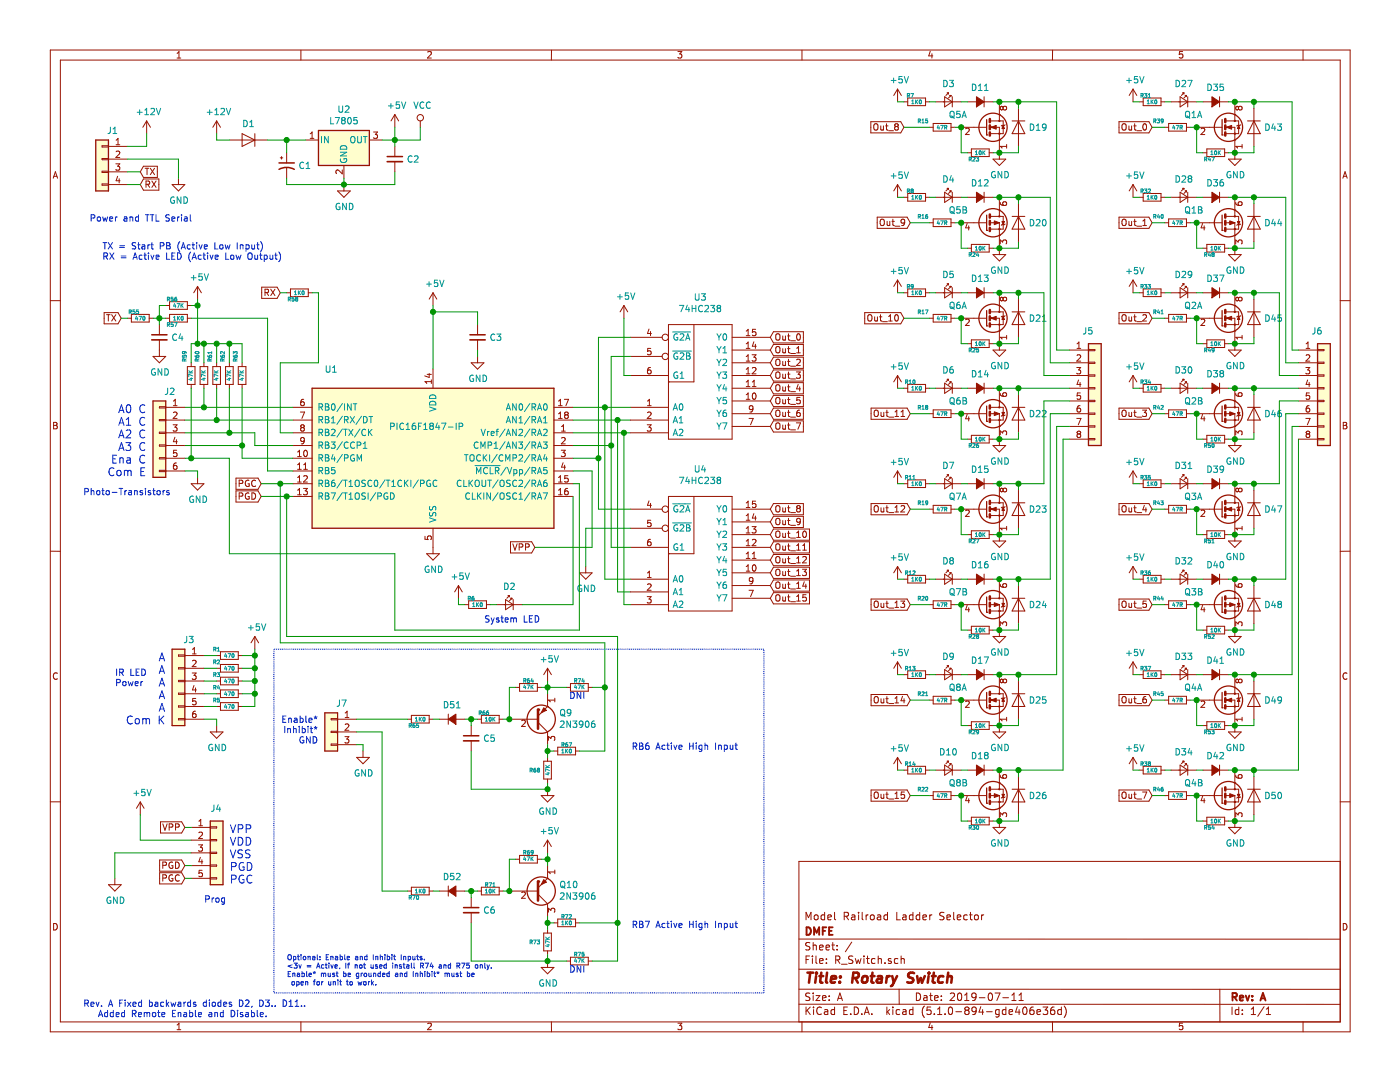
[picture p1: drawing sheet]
<svg xmlns="http://www.w3.org/2000/svg" width="279mm" height="216mm" viewBox="0 0 279 216" stroke-linecap="round" stroke-linejoin="round" font-family="sans-serif">
<path d="M.1 0h279.3v215.9h-279.3z" fill-rule="evenodd" fill="#fff" stroke="#fff" stroke-width=".2"/>
<g fill="#fffecd" stroke="#fffecd" stroke-width=".25">
<path d="M62.3 77.5h48.2v27.9h-48.2z" fill-rule="evenodd"/>
<path d="M63.6 26h10.1v7h-10.1z" fill-rule="evenodd"/>
<path d="M42 163.8h2.5v12.7h-2.5z" fill-rule="evenodd"/>
<path d="M19.1 27.9h2.5v10.2h-2.5z" fill-rule="evenodd"/>
<path d="M34.3 129.5h2.6v15.3h-2.6z" fill-rule="evenodd"/>
<path d="M30.5 80h2.6v15.2h-2.6z" fill-rule="evenodd"/>
<path d="M262.9 68.6h2.6v20.3h-2.6z" fill-rule="evenodd"/>
<path d="M217.2 68.6h2.6v20.3h-2.6z" fill-rule="evenodd"/>
</g>
<g fill="none" stroke="#981200" stroke-width=".25">
<path d="M19.1 27.9h2.5v10.2h-2.5zM63.6 26h10.1v7h-10.1zM196.9 26.9h.1M196.9 23.9v3M243.9 26.9h.1M243.9 23.9v3M196.9 46h.1M196.9 42.9v3.1M243.9 46h.1M243.9 42.9v3.1M62.3 77.5h48.2v27.9h-48.2zM196.9 65h.1"/>
<path d="M196.9 62v3M217.2 68.6h2.6v20.3h-2.6zM243.9 65h.1M243.9 62v3M262.9 68.6h2.6v20.3h-2.6zM30.5 80h2.6v15.2h-2.6zM196.9 84.1h.1M196.9 81v3.1M243.9 84.1h.1M243.9 81v3.1M196.9 103.1h.1M196.9 100.1v3"/>
<path d="M196.9 119.1v3.1M243.9 103.1h.1M243.9 100.1v3M243.9 119.1v3.1M34.3 129.5h2.6v15.3h-2.6zM196.9 122.2h.1M196.9 138.2v3M243.9 122.2h.1M243.9 138.2v3M196.9 141.2h.1M196.9 157.2v3.1M243.9 141.2h.1"/>
<path d="M243.9 157.2v3.1M42 163.8h2.5v12.7h-2.5zM196.9 160.3h.1M243.9 160.3h.1"/>
<circle cx="198.2" cy="25.4" r="2.82"/>
<circle cx="245.2" cy="25.4" r="2.82"/>
<circle cx="198.2" cy="44.5" r="2.82"/>
<circle cx="245.2" cy="44.5" r="2.82"/>
<circle cx="198.2" cy="63.5" r="2.82"/>
<circle cx="245.2" cy="63.5" r="2.82"/>
<circle cx="198.2" cy="82.6" r="2.82"/>
<circle cx="245.2" cy="82.6" r="2.82"/>
<circle cx="198.2" cy="101.6" r="2.82"/>
<circle cx="245.2" cy="101.6" r="2.82"/>
<circle cx="198.2" cy="139.7" r="2.82"/>
<circle cx="198.2" cy="120.7" r="2.82"/>
<circle cx="245.2" cy="120.7" r="2.82"/>
<circle cx="245.2" cy="139.7" r="2.82"/>
<circle cx="108" cy="143.5" r="2.82"/>
<circle cx="198.2" cy="158.8" r="2.82"/>
<circle cx="245.2" cy="158.8" r="2.82"/>
</g>
<g fill="none" stroke="#981200" stroke-width=".2">
<path d="M179.1 17.8l-.7 1.2M179.1 17.8v2.5M179.1 17.8l.8 1.2M181.2 19.6h3.5v1.5h-3.5zM188.5 19.3l1.5 1-1.5 1zM189 18.5h.3M189.3 18.5l-.5 .5M189.3 18.5v.3M189.5 19h.3M189.8 19v.3M189.8 19l-.5 .6M190 19.3v2"/>
<path d="M196.4 19.3v2M226.1 17.8l-.7 1.2M226.1 17.8v2.5M226.1 17.8l.8 1.2M228.1 19.6h3.6v1.5h-3.6zM235.5 19.3l1.5 1-1.5 1zM236 18.5h.3M236.3 18.5l-.5 .5M236.3 18.5v.3M236.5 19h.3M236.8 19v.3M236.8 19l-.5 .6"/>
<path d="M237 19.3v2M243.4 19.3v2M20.4 29.1h1.2v.2h-1.2zM20.4 31.6h1.2v.3h-1.2zM20.4 34.2h1.2v.2h-1.2zM20.4 36.7h1.2v.3h-1.2zM21.6 29.2h3.9M21.6 31.7h3.9M21.6 34.3h3.9M21.6 36.8h3.9M23.1 32.7h.8l-.4 .5 .3 .1 .1 .4-.2 .3-.6-.2M23.2 28.9h.7"/>
<path d="M23.2 28l.4-.4v1.3M23.2 30.3l.5-.2 .2 .4-.8 .9h.8M23.5 35.2l-.3 .9h.8M23.8 35.7v.8M28.6 33.2h2.8v2.2h-2.8l-.6-1.1zM28.6 35.7h3.1v2.2h-3.1l-.6-1.1zM29 33.6h.7M29.1 36.8l.7-.1v-.5l-.7-.1v1.3M29.3 24.1l-.8 1.3M29.3 24.1v2.6M29.3 24.1l.7 1.3M29.3 33.6v1.2"/>
<path d="M29.4 36.8l.5 .6M30 33.6l.8 1.2M30.3 36.1l.8 1.3M30.8 33.6l-.8 1.2M31.1 36.1l-.8 1.3M34.3 36.8h2.6l-1.3 1.3zM35.6 35.6v1.2M43.2 24.1v2.6M43.2 24.1l-.7 1.3M43.2 24.1l.8 1.3M45.8 27.9h7.6M48.3 26.7l2.6 1.2-2.6 1.3z"/>
<path d="M50.9 26.7v2.5M55.9 31.5h.5M56.2 31.2v.5M57.2 30.5v2M57.2 33.5v2.1M61 27.9h2.6M61.9 27.6h.7M61.9 26.7l.4-.4v1.3M67.4 38.1h2.5l-1.3 1.3zM68.3 33.9v.8l-.9-.8-.4 .3 .2 .4M68.6 33v2.6M68.6 36.8v1.3"/>
<path d="M73.7 27.9h2.6M74.6 26.3h.7l-.4 .5 .4 .1v.5l-.2 .2-.5-.1M78.8 22.9v2.5M78.8 29.2v2M78.8 32.3v2M78.8 22.9l-.8 1.2M78.8 22.9l.8 1.2M83.9 24.1v1.3M173.8 24.3h6l.6 1.1-.6 1.1h-6zM174.5 24.9l.2-.2a.44 .44 0 0 1 .5 .4v.7l-.5 .2-.3-.5zM175.8 25.1v.8l.5-.1M176.3 25.1v.9"/>
<path d="M176.7 25.1h.5M176.9 24.7v1.1l.3 .2M177.3 26.1h1M178.8 25.2l-.3-.2 .3-.3 .4 .1v.3l-.2 .1M178.8 25.2l-.3 .3v.2l.3 .3 .4-.1 .1-.2-.1-.4-.2-.1M178.8 25.2h.2M179.1 36.8v2.6M179.1 36.8l-.7 1.3M179.1 36.8l.8 1.3M180.4 20.3h.8M180.4 39.4h.8M181.2 38.6h3.5v1.5h-3.5z"/>
<path d="M184.7 20.3h.8M184.7 39.4h.8M185.5 25.4h.7M186.2 24.6h3.6v1.6h-3.6zM186.7 20.3h5.1M186.7 39.4h5.1M188.5 38.4l1.5 1-1.5 1zM189 37.6h.3M189.3 37.6v.2M189.3 37.6l-.5 .5M189.5 38.1h.3M189.8 25.4h.8"/>
<path d="M189.8 38.1v.3M189.8 38.1l-.5 .5M190 38.4v2M191.8 25.4h5.1M192.7 25.7l.5-.1 .3 .3-.8 .9h.8M193.1 30.5h.8M193.1 20.3h5.1M193.1 39.4h5.1M193.9 29.7h3.5v1.5h-3.5zM196.4 38.4v2M197.4 30.5h.8M197.7 25.4h1.7v6.3"/>
<path d="M197.7 24.1h2.5v2.6h-2.5M198.2 31.7h2.5l-1.3 1.3zM199.4 27.9h.1M199.4 22.9h.1M199.4 26.7h.1M199.4 20.3v3.8M199.4 39.4v3.8M200.2 21.5l-.3-.3-.3 .3v.2l.3 .2 .3-.2M200.2 21.5l.2-.3h.3l.2 .3-.1 .3-.1 .1h-.3l-.2-.2M200.2 21.5v.2M200.6 24.9l-.8 .2M200.9 29.2h-1.3l.4 .4"/>
<path d="M200.9 28.8v.8M202 24.1h2.5M203.3 24.1l1.2 2.6h-2.5zM203.3 21.6v7.6M223.3 24.3h6l.6 1.1-.6 1.1h-6zM224 24.9l.2-.2a.44 .44 0 0 1 .5 .4v.7l-.5 .2-.3-.5zM225.3 25.1l.1 .8 .4-.1M225.8 25.1v.9M226.1 36.8v2.6M226.1 36.8l-.7 1.3M226.1 36.8l.8 1.3M226.3 25.1h.5"/>
<path d="M226.4 24.7v1.1l.4 .2M226.9 26.1h.9M227.4 20.3h.7M227.4 39.4h.7M228.1 38.6h3.6v1.5h-3.6zM228.2 24.8l.2-.1a.67 .67 0 0 1 .4 .6 .67 .67 0 0 1-.4 .7l-.3-.5zM231.7 20.3h.8M231.7 39.4h.8M232.5 25.4h.7M233.2 24.6h3.6v1.6h-3.6zM233.7 20.3h5.1M233.7 39.4h5.1"/>
<path d="M235.5 38.4l1.5 1-1.5 1zM236 37.6h.3M236.3 37.6v.2M236.3 37.6l-.5 .5M236.5 38.1h.3M236.8 38.1v.3M236.8 25.4h.7M236.8 38.1l-.5 .5M237 38.4v2M238.8 25.4h5.1M239.7 25.7l.5-.1 .2 .3-.7 .9h.7M240.1 30.5h.7"/>
<path d="M240.1 20.3h5.1M240.1 39.4h5.1M240.8 29.7h3.6v1.5h-3.6zM243.4 38.4v2M244.4 30.5h.8M244.7 25.4h1.7v6.3M244.7 24.1h2.5v2.6h-2.5M245.2 31.7h2.5l-1.3 1.3zM246.4 27.9h.1M246.4 22.9h.1M246.4 26.7h.1M246.4 20.3v3.8"/>
<path d="M246.4 39.4v3.8M247.2 21.5l.2-.3h.3l.2 .3-.1 .3-.1 .1h-.3l-.2-.2M247.2 21.5l-.3-.3-.3 .3v.2l.3 .2 .3-.2M247.2 21.5v.2M247.6 24.9l-.8 .2M247.9 28.8v.8M247.9 29.2h-1.3l.4 .4M249 24.1h2.5M250.2 24.1l1.3 2.6h-2.5zM250.2 21.6v7.6M39.4 57.1v2.6M39.4 57.1l-.7 1.3"/>
<path d="M39.4 57.1l.8 1.3M52.2 57.3h3.1l.6 1.1-.6 1.1h-3.1zM52.9 58.4l.6-.1v-.5l-.6-.1v1.3M53.2 58.4l.4 .6M54 57.7l.9 1.3M54.9 57.7l-.9 1.3M57.2 58.4h.8M58 57.7h3.5v1.5h-3.5zM61.5 58.4h.8M86.4 58.4v2.6M86.4 58.4l-.7 1.3M86.4 58.4l.8 1.3"/>
<path d="M175.1 43.3h5.9l.7 1.1-.7 1.2h-5.9zM175.7 43.9l.3-.2a.44 .44 0 0 1 .5 .5l-.1 .6-.4 .2-.4-.4zM177 44.2l.1 .8 .5-.1M177.6 44.2v.8M178 44.2h.5M178.2 43.7v1.1l.3 .2M178.6 45.1h1M179.1 55.9v2.5M179.1 55.9l-.7 1.2M179.1 55.9l.8 1.2M180.4 58.4h.8M180.5 44.3l-.2 .2h-.4l-.1-.2v-.3l.3-.3h.2l.2 .3a.88 .88 0 0 1-.2 1h-.4"/>
<path d="M181.2 57.7h3.5v1.5h-3.5zM184.7 58.4h.8M185.5 44.4h.7M186.2 43.7h3.6v1.5h-3.6zM186.7 58.4h5.1M188.5 57.4l1.5 1-1.5 1zM189 56.6h.3M189.3 56.6v.3M189.3 56.6l-.5 .5M189.5 57.1h.3M189.8 57.1l-.5 .6M189.8 44.4h.8"/>
<path d="M189.8 57.1v.3M190 57.4v2M191.8 44.4h5.1M193 44.6l-.3 .9h.8M193.1 49.5h.8M193.1 58.4h5.1M193.3 45.1v.8M193.9 48.8h3.5v1.5h-3.5zM196.4 57.4v2M197.4 49.5h.8M197.7 44.4h1.7v6.4M197.7 43.2h2.5v2.5h-2.5"/>
<path d="M198.2 50.8h2.5l-1.3 1.3zM199.4 47h.1M199.4 41.9h.1M199.4 45.7h.1M199.4 58.4v3.8M199.6 48.7v-.8l.5 .4 .1-.3 .5-.1 .2 .2-.1 .6M199.6 40.4l.2 .4 .4 .2 .6-.1v-.5l-.1-.1-.5 .1-.1 .3 .3 .3M200.2 59.6l-.3-.3-.3 .3v.2l.3 .2 .3-.2M200.2 59.6l.2-.3h.3l.2 .3-.1 .3-.1 .1h-.3l-.2-.2M200.2 59.6v.2M200.6 44.7l-.8 .3M202 43.2h2.5"/>
<path d="M203.3 43.2l1.2 2.5h-2.5zM203.3 40.6v7.7M203.3 59.7v7.6M223.3 43.3h6l.6 1.1-.6 1.2h-6zM224 43.9l.2-.2a.44 .44 0 0 1 .5 .5v.6l-.5 .2-.3-.4zM225.3 44.2l.1 .8 .4-.1M225.8 44.2v.8M226.1 55.9v2.5M226.1 55.9l-.7 1.2M226.1 55.9l.8 1.2M226.3 44.2h.5M226.4 43.7v1.1l.4 .2"/>
<path d="M226.9 45.1h.9M227.4 58.4h.7M228.1 45h.7M228.1 44.1l.4-.4v1.3M228.1 57.7h3.6v1.5h-3.6zM231.7 58.4h.8M232.5 44.4h.7M233.2 43.7h3.6v1.5h-3.6zM233.7 58.4h5.1M235.5 57.4l1.5 1-1.5 1zM236 56.6h.3M236.3 56.6v.3"/>
<path d="M236.3 56.6l-.5 .5M236.5 57.1h.3M236.8 57.1v.3M236.8 44.4h.7M236.8 57.1l-.5 .6M237 57.4v2M238.8 44.4h5.1M240 44.6l-.3 .9h.8M240.1 49.5h.7M240.1 58.4h5.1M240.3 45.1v.8M240.8 48.8h3.6v1.5h-3.6z"/>
<path d="M243.4 57.4v2M244.4 49.5h.8M244.7 44.4h1.7v6.4M244.7 43.2h2.5v2.5h-2.5M245.2 50.8h2.5l-1.3 1.3zM246.4 47h.1M246.4 41.9h.1M246.4 45.7h.1M246.4 58.4v3.8M246.6 40.4l.1 .4 .5 .2 .6-.1v-.5l-.1-.1-.5 .1-.1 .3 .3 .3M246.6 48.7v-.8l.5 .4 .1-.3 .5-.1 .2 .2-.1 .6M247.2 59.6l.2-.3h.3l.2 .3-.1 .3-.1 .1h-.3l-.2-.2"/>
<path d="M247.2 59.6l-.3-.3-.3 .3v.2l.3 .2 .3-.2M247.2 59.6v.2M247.6 44.7l-.8 .3M249 43.2h2.5M250.2 43.2l1.3 2.5h-2.5zM250.2 40.6v7.7M250.2 59.7v7.6M20.8 62.4h2.8l.6 1.1-.6 1.1h-2.8zM21.3 62.8h.7M21.6 62.8v1.3M22.3 62.8l.8 1.3M23.1 62.8l-.8 1.3"/>
<path d="M25.5 63.5h.7M26.2 62.7h3.6v1.6h-3.6zM29.8 63.5h.7M30.5 71.1h2.6l-1.3 1.3zM31.8 64.8v2M31.8 67.8v3.3M33.1 63.5h.7M33.1 61h.7M33.8 62.7h3.6v1.6h-3.6zM33.8 60.2h3.6v1.5h-3.6zM37.4 63.5h.8M37.4 73.2h1.5v3.5h-1.5z"/>
<path d="M37.4 61h.8M38.2 72.4v.8M38.2 76.7v.8M39.9 73.2h1.6v3.5h-1.6zM40.7 72.4v.8M40.7 76.7v.8M42.5 73.2h1.5v3.5h-1.5zM43.2 72.4v.8M43.2 76.7v.8M45 73.2h1.5v3.5h-1.5zM45.8 72.4v.8M45.8 76.7v.8"/>
<path d="M47.6 73.2h1.5v3.5h-1.5zM48.3 72.4v.8M48.3 76.7v.8M60.6 79.7h-.2a.79 .79 0 0 0-.1 1.2h.3l.1-.5-.2-.2h-.2l-.3 .2M85.2 74.7h.9M85.7 74.5v.8l-.9-.3M86.1 75.8v.7M86.1 76.1h-1.3l.4 .4M86.4 73.7v3.8M94 72.4h2.6l-1.3 1.3zM95.3 64.8v2M95.3 67.8v2"/>
<path d="M95.3 71.1v1.3M112.6 79.7h.9l-.6 1.2M124.5 61l-.7 1.2M124.5 61v2.5M124.5 61l.8 1.2M125.8 74.9h7.6M125.8 67.3h6.3M125.8 71.1h6.3M129.5 65.7l-.3 .8h.8M129.8 73.3h-.2a.79 .79 0 0 0-.1 1.3l.3-.1 .2-.4-.3-.3h-.2l-.3 .3M129.8 66.1v.9M129.9 69.5h-.6l-.1 .6 .5-.1 .3 .3v.3l-.3 .2-.5-.1"/>
<path d="M133.4 76.2h.1M133.4 64.8h12.7v22.8h-12.7zM138.5 64.8v11.4h-5.1M146.1 77.5h7.6M146.1 74.9h7.6M146.1 72.4h7.6M146.1 69.8h7.6M146.1 67.3h7.6M148.9 79.7h.8M148.9 66.1l.4-.4v1.3M148.9 68.6l.4-.4v1.3M148.9 71.1l.4-.3v1.3"/>
<path d="M148.9 73.7l.4-.4v1.3M148.9 76.2l.4-.3v1.2M148.9 78.8l.4-.4v1.3M148.9 77.1h.8M148.9 74.6h.8M148.9 72.1h.8M148.9 69.5h.8M148.9 67h.8M150.1 70.8h.8l-.5 .5 .4 .1 .1 .4-.3 .3-.5-.2M150.1 73.5l.5-.2 .3 .4-.8 .9h.8M150.1 77.1h.8M150.1 76.2l.4-.3v1.2"/>
<path d="M150.3 78.5l.1-.1a.67 .67 0 0 1 .5 .6 .67 .67 0 0 1-.5 .7l-.3-.5zM150.4 68.2l-.3 .9h.8M150.8 68.7v.8M150.8 65.7h-.6l-.1 .6 .5-.1 .3 .2v.4l-.3 .2-.5-.1M154.4 71.3h5.9v2.2h-5.9l-.7-1.1zM154.4 66.2h5.9v2.2h-5.9l-.7-1.1zM154.4 73.8h5.9v2.2h-5.9l-.7-1.1zM154.4 68.7h5.9v2.3h-5.9l-.7-1.2zM154.4 76.4h5.9v2.2h-5.9l-.7-1.1zM154.4 78.9h5.9v2.2h-5.9l-.7-1.1zM154.9 66.8l.2-.2a.44 .44 0 0 1 .6 .4l-.1 .7-.5 .2-.2-.2zM154.9 69.3l.2-.2a.44 .44 0 0 1 .6 .5l-.1 .6-.5 .2-.2-.2z"/>
<path d="M154.9 71.9l.2-.2a.44 .44 0 0 1 .6 .4l-.1 .7-.5 .1-.2-.1zM154.9 74.4l.2-.2a.44 .44 0 0 1 .6 .5l-.1 .6-.5 .2-.2-.2zM154.9 76.9l.2-.1a.44 .44 0 0 1 .6 .4l-.1 .7-.5 .1-.2-.1zM154.9 79.5l.2-.2a.44 .44 0 0 1 .6 .4l-.1 .7-.5 .2-.2-.2zM156.2 67l.1 .8 .4-.1M156.2 69.6l.1 .8 .4-.1M156.2 72.1l.1 .8 .4-.1M156.2 74.7l.1 .7h.4M156.2 77.2l.1 .8 .4-.1M156.2 79.7l.1 .8 .4-.1M156.7 67v.9M156.7 69.6v.8"/>
<path d="M156.7 72.1v.8M156.7 74.7v.8M156.7 77.2v.8M156.7 79.7v.9M157.2 67h.5M157.2 69.6h.5M157.2 72.1h.5M157.2 74.7h.5M157.2 77.2h.5M157.2 79.7h.5M157.4 66.6v1.1l.3 .2M157.4 69.1v1.1l.3 .2"/>
<path d="M157.4 71.7v1.1l.3 .1M157.4 74.2v1.1l.3 .2M157.4 76.8v1.1l.3 .1M157.4 79.3v1.1l.3 .2M157.8 68h1M157.8 70.5h1M157.8 73.1h1M157.8 75.6h1M157.8 78.2h1M158.9 74.2h.8l-.4 .5 .4 .1v.6l-.2 .1-.6-.1M159 71.8l.5-.1 .2 .3-.8 .9h.8M159 70.4h.7"/>
<path d="M159 69.5l.4-.4v1.3M159.1 66.7l.2-.1a.67 .67 0 0 1 .4 .6 .67 .67 0 0 1-.4 .7l-.3-.5zM159.3 76.7l-.3 .9h.8M159.6 77.2v.8M159.7 79.3h-.6l-.1 .6 .2-.1 .5 .1v.5l-.2 .2-.5-.2M172.6 62.4h7.2l.6 1.1-.6 1.1h-7.2zM173.2 63l.3-.2a.45 .45 0 0 1 .5 .4l-.1 .7-.4 .2-.3-.2zM174.6 63.2v.8l.5-.1M175.1 63.2v.9M175.5 63.2h.5M175.7 62.8v1.1l.3 .2M176.1 64.2h1"/>
<path d="M177.3 64.1h.8M177.3 63.1l.4-.3v1.3M178.7 62.9l.1-.1a.67 .67 0 0 1 .5 .6 .67 .67 0 0 1-.5 .7l-.3-.5zM179.1 74.9v2.6M179.1 74.9l-.7 1.3M179.1 74.9l.8 1.3M180.4 77.5h.8M181.2 76.7h3.5v1.5h-3.5zM184.7 77.5h.8M185.5 63.5h.7M186.2 62.7h3.6v1.6h-3.6zM186.7 77.5h5.1"/>
<path d="M188.5 76.5l1.5 1-1.5 1zM189 75.7h.3M189.3 75.7l-.5 .5M189.3 75.7v.2M189.5 76.2h.3M189.8 63.5h.8M189.8 76.2v.3M189.8 76.2l-.5 .5M190 76.5v2M191.8 63.5h5.1M192.7 63.8l.5-.1 .3 .3-.8 .9h.8M193.1 77.5h5.1"/>
<path d="M193.1 68.6h.8M193.9 67.8h3.5v1.5h-3.5zM196.4 76.5v2M197.4 68.6h.8M197.7 62.2h2.5v2.6h-2.5M197.7 63.5h1.7v6.3M198.2 69.8h2.5l-1.3 1.3zM199.4 66h.1M199.4 61h.1M199.4 64.8h.1M199.4 77.5v3.8M199.6 78.5l.2 .4 .4 .2 .6-.1v-.5l-.1-.1-.5 .1-.1 .3 .3 .3"/>
<path d="M200.6 63l-.8 .2M200.9 67.3h-1.3l.4 .4M200.9 66.9v.8M202 62.2h2.5M203.3 62.2l1.2 2.6h-2.5zM203.3 78.7v7.7M213.4 77.5h3.8M213.4 74.9h3.8M213.4 72.4h3.8M213.4 69.8h3.8M214.9 73.3h.8l-.5 .5 .4 .1 .1 .5-.3 .2-.5-.1M214.9 70.9l.5-.1 .3 .3-.8 1h.8"/>
<path d="M214.9 69.5h.8M214.9 68.6l.4-.4v1.3M215.2 75.8l-.3 .9h.8M215.6 76.3v.8M215.6 78.4h-.6l-.1 .6 .5-.1 .3 .2v.4l-.3 .2-.5-.1M217.2 69.7h1.3v.3h-1.3zM217.2 77.3h1.3v.3h-1.3zM217.2 79.9h1.3v.2h-1.3zM217.2 74.8h1.3v.3h-1.3zM217.2 72.3h1.3v.2h-1.3zM223.3 62.4h6l.6 1.1-.6 1.1h-6zM224 63l.2-.2a.44 .44 0 0 1 .5 .4v.7l-.5 .2-.3-.5z"/>
<path d="M225.3 63.2l.1 .8 .4-.1M225.8 63.2v.9M226.1 74.9v2.6M226.1 74.9l-.7 1.3M226.1 74.9l.8 1.3M226.3 63.2h.5M226.4 62.8v1.1l.4 .2M226.9 64.2h.9M227.4 77.5h.7M228.1 62.9l.5-.1 .2 .3-.8 1h.8M228.1 76.7h3.6v1.5h-3.6zM231.7 77.5h.8"/>
<path d="M232.5 63.5h.7M233.2 62.7h3.6v1.6h-3.6zM233.7 77.5h5.1M235.5 76.5l1.5 1-1.5 1zM236 75.7h.3M236.3 75.7v.2M236.3 75.7l-.5 .5M236.5 76.2h.3M236.8 76.2v.3M236.8 63.5h.7M236.8 76.2l-.5 .5M237 76.5v2"/>
<path d="M238.8 63.5h5.1M239.7 63.8l.5-.1 .2 .3-.7 .9h.7M240.1 77.5h5.1M240.1 68.6h.7M240.8 67.8h3.6v1.5h-3.6zM243.4 76.5v2M244.4 68.6h.8M244.7 62.2h2.5v2.6h-2.5M244.7 63.5h1.7v6.3M245.2 69.8h2.5l-1.3 1.3zM246.4 66h.1M246.4 61h.1"/>
<path d="M246.4 64.8h.1M246.4 77.5v3.8M246.6 78.5l.1 .4 .5 .2 .6-.1v-.5l-.1-.1-.5 .1-.1 .3 .3 .3M247.6 63l-.8 .2M247.9 67.3h-1.3l.4 .4M247.9 66.9v.8M249 62.2h2.5M250.2 62.2l1.3 2.6h-2.5zM250.2 78.7v7.7M259.1 77.5h3.8M259.1 74.9h3.8M259.1 72.4h3.8"/>
<path d="M259.1 69.8h3.8M260.6 73.3h.8l-.4 .5 .3 .1 .1 .5-.3 .2-.5-.1M260.7 70.9l.4-.1 .3 .3-.8 1h.8M260.7 69.5h.7M260.7 68.6l.3-.4v1.3M261 75.8l-.3 .9h.7M261.3 76.3v.8M261.3 78.4h-.6v.6l.4-.1 .3 .2v.4l-.3 .2-.4-.1M262.9 69.7h1.3v.3h-1.3zM262.9 77.3h1.3v.3h-1.3zM262.9 72.3h1.3v.2h-1.3zM262.9 74.8h1.3v.3h-1.3z"/>
<path d="M262.9 79.9h1.3v.2h-1.3zM31.8 81.2h1.3v.2h-1.3zM31.8 83.7h1.3v.2h-1.3zM31.8 86.2h1.3v.3h-1.3zM31.8 88.8h1.3v.2h-1.3zM31.8 91.3h1.3v.3h-1.3zM31.8 93.9h1.3v.2h-1.3zM33.1 86.4h3.8M33.1 91.4h3.8M33.1 94h3.8M33.1 81.3h3.8M33.1 83.8h3.8"/>
<path d="M33.1 88.9h3.8M34.5 84.8h.8l-.4 .4 .4 .2v.4l-.2 .2-.6-.1M34.6 80.9h.7M34.6 82.3l.5-.1 .2 .4-.8 .9h.8M34.6 80l.4-.3v1.2M34.9 87.2l-.3 .9h.8M35.2 92.4h-.2a.79 .79 0 0 0-.1 1.2h.3l.1-.5-.2-.2h-.2l-.3 .2M35.2 87.7v.9M35.3 89.8h-.6l-.1 .6 .5-.1 .2 .3v.3l-.2 .2-.5-.1M38.2 96.5h2.5l-1.3 1.3zM39.4 95.2v1.3M47.1 97.9h4.4l.6 1.2-.6 1.1h-4.4z"/>
<path d="M47.1 95.4h4.4l.6 1.1-.6 1.1h-4.4zM47.7 96.5l.7-.1v-.5l-.7-.1v1.3M47.7 99l.7-.1v-.4l-.7-.2v1.3M49.7 95.9a.59 .59 0 0 0-.8 .6 .59 .59 0 0 0 .8 .5v-.5h-.2M49.7 98.4a.59 .59 0 0 0-.8 .6 .59 .59 0 0 0 .8 .6v-.5h-.2M50.3 98.3a.64 .64 0 0 1 .7 .7 .64 .64 0 0 1-.7 .6zM51 95.9a.56 .56 0 0 0-.8 .5 .56 .56 0 0 0 .8 .6M58.5 86.4h3.8M58.5 91.4h3.8M58.5 94h3.8M58.5 96.5h3.8M58.5 99.1h3.8"/>
<path d="M58.5 81.3h3.8M58.5 83.8h3.8M58.5 88.9h3.8M59.4 91.1h.7M59.4 90.2l.4-.4v1.3M59.4 92.7l.4-.3v1.2M59.4 95.3l.4-.4v1.3M59.4 97.8l.4-.3v1.2M59.4 93.6h.7M59.4 96.2h.7M59.4 98.7h.7M59.9 82.2h.9l-.5 1.3"/>
<path d="M60.3 85.3l-.3 .2v.3l.3 .2h.3l.1-.2v-.3l-.2-.2M60.3 85.3l-.3-.2 .3-.3h.2l.2 .2-.2 .3M60.3 85.3h.2M60.6 97.5h.7l-.4 .4 .4 .2v.4l-.2 .2-.5-.1M60.6 95l.5-.1 .2 .4-.7 .9h.7M60.6 93.6h.7M60.6 92.7l.4-.3v1.2M60.7 90l.2-.2a.67 .67 0 0 1 .5 .7 .67 .67 0 0 1-.5 .6l-.3-.5zM60.7 87.9l-.2 .2-.4-.1-.1-.1 .1-.5 .4-.1 .2 .3-.1 .8-.5 .2M110.5 86.4h3.9M110.5 91.4h3.9M110.5 94h3.9"/>
<path d="M110.5 96.5h3.9M110.5 99.1h3.9M110.5 81.3h3.9M110.5 83.8h3.9M110.5 88.9h3.9M111.5 96.2h.7M111.5 98.7h.7M111.5 80l.3-.3v1.2M111.5 82.6l.3-.4v1.3M111.5 95.3l.3-.4v1.3M111.5 97.8l.3-.3v1.2M111.5 80.9h.7"/>
<path d="M111.5 83.5h.7M112 89.8h.8l-.4 .5 .3 .1 .1 .5-.2 .2-.6-.1M112.1 86h.7M112.1 85.1l.4-.3v1.2M112.1 87.4l.5-.1 .2 .4-.8 .9h.8M112.4 92.3l-.3 .9h.8M112.7 92.8v.8M112.9 82.8l-.2-.3 .2-.3h.3l.2 .3-.2 .3M112.9 82.8l-.2 .2v.4l.2 .1 .4-.1 .1-.1v-.3l-.2-.2M112.9 82.8h.3M113.3 97.5l-.4 .1-.2 .4v.6l.6 .1 .1-.2-.1-.5-.4-.1-.2 .3M113.3 94.9h-.6v.6l.5-.1 .2 .3v.3l-.2 .2-.5-.1"/>
<path d="M125.8 86.4h7.6M125.8 81.3h7.6M125.8 83.8h7.6M129.2 84.8h.8l-.5 .4 .4 .2 .1 .4-.3 .2-.5-.1M129.2 80l.4-.3v1.2M129.2 80.9h.8M129.2 82.3l.5-.1 .3 .4-.8 .9h.8M129.5 99.9l-.3 .9h.8M133.4 99.1h12.7v22.8h-12.7zM138.5 99.1v11.4h-5.1M146.1 85.1h7.6M146.1 82.5h7.6"/>
<path d="M146.1 80h7.6M149.5 83.5h.8l-.5 1.3M150.3 81.5l-.3 .2h-.3l-.2-.2 .1-.4 .4-.2 .3 .3-.2 .9-.4 .1M150.8 100h-.6l-.1 .6 .5-.1 .3 .2v.3l-.3 .3-.5-.2M154.4 84h5.9v2.2h-5.9l-.7-1.1zM154.4 81.4h5.9v2.3h-5.9l-.7-1.2zM154.9 82l.2-.2a.44 .44 0 0 1 .6 .5l-.1 .6-.5 .2-.2-.2zM154.9 84.6l.2-.2a.44 .44 0 0 1 .6 .4l-.1 .7-.5 .1-.2-.1zM156.2 82.3l.1 .8 .4-.1M156.2 84.8l.1 .8 .4-.1M156.7 82.3v.8M156.7 84.8v.8"/>
<path d="M157.2 82.3h.5M157.2 84.8h.5M157.4 81.8v1.1l.3 .2M157.4 84.4v1.1l.3 .1M157.8 80.7h1M157.8 83.2h1M157.8 85.8h1M158.9 84.4h.9l-.6 1.2M159.6 81.8h-.2a.79 .79 0 0 0-.2 1.3l.5-.1v-.6l-.5-.1-.2 .3M173.8 81.4h7.2l.7 1.1-.7 1.2h-7.2zM174.5 82l.2-.2a.45 .45 0 0 1 .6 .5l-.1 .6-.5 .2-.2-.2zM175.8 82.3l.1 .8 .5-.1"/>
<path d="M176.4 82.3v.8M176.8 82.3h.5M177 81.8v1.1l.3 .2M177.4 83.2h1M178.6 83.1h.7M178.6 82.2l.4-.4v1.3M179.1 94v2.5M179.1 94l-.7 1.2M179.1 94l.8 1.2M179.8 83.1h.7M179.8 82.2l.4-.4v1.3M180.4 96.5h.8"/>
<path d="M181.2 95.8h3.5v1.5h-3.5zM184.7 96.5h.8M185.5 82.5h.7M186.2 81.8h3.6v1.5h-3.6zM186.7 96.5h5.1M188.5 95.5l1.5 1-1.5 1zM189 94.7h.3M189.3 94.7v.3M189.3 94.7l-.5 .5M189.5 95.2h.3M189.8 82.5h.8M189.8 95.2v.3"/>
<path d="M189.8 95.2l-.5 .6M190 95.5v2M191.8 82.5h5.1M193 82.7l-.3 .9h.8M193.1 96.5h5.1M193.1 87.6h.8M193.3 83.2v.8M193.9 86.9h3.5v1.5h-3.5zM196.4 95.5v2M197.4 87.6h.8M197.7 81.3h2.5v2.5h-2.5M197.7 82.5h1.7v6.4"/>
<path d="M198.2 88.9h2.5l-1.3 1.3zM199.4 85.1h.1M199.4 80h.1M199.4 83.8h.1M199.4 99.1h.1M199.4 96.5v3.8M199.6 86.8v-.8l.5 .4 .1-.3 .5-.1 .2 .2-.1 .6M200.2 97.7l-.3-.3-.3 .3v.2l.3 .2 .3-.2M200.2 97.7l.2-.3h.3l.2 .3-.1 .3-.1 .1h-.3l-.2-.2M200.2 97.7v.2M200.6 82.8l-.8 .3M202 81.3h2.5"/>
<path d="M203.3 81.3l1.2 2.5h-2.5zM203.3 97.8v7.6M213.4 87.6h3.8M213.4 85.1h3.8M213.4 82.5h3.8M213.4 80h3.8M214.9 83.5h.8l-.5 1.3M215.2 86.6l-.3-.3 .3-.3h.2l.3 .3-.3 .3M215.2 86.6l-.3 .2v.3l.3 .2 .4-.1 .1-.1v-.3l-.3-.2M215.2 86.6h.2M215.6 80.9h-.3a.79 .79 0 0 0-.1 1.3h.4l.1-.5-.3-.3h-.2l-.3 .3M217.2 82.4h1.3v.3h-1.3z"/>
<path d="M217.2 85h1.3v.2h-1.3zM217.2 87.5h1.3v.3h-1.3zM223.3 81.4h6l.6 1.1-.6 1.2h-6zM224 82l.2-.2a.44 .44 0 0 1 .5 .5v.6l-.5 .2-.3-.4zM225.3 82.3l.1 .8 .4-.1M225.8 82.3v.8M226.1 94v2.5M226.1 94l-.7 1.2M226.1 94l.8 1.2M226.3 82.3h.5M226.4 81.8v1.1l.4 .2M226.9 83.2h.9"/>
<path d="M227.4 96.5h.7M228 81.8h.8l-.4 .5 .4 .1v.6l-.2 .1-.6-.1M228.1 95.8h3.6v1.5h-3.6zM231.7 96.5h.8M232.5 82.5h.7M233.2 81.8h3.6v1.5h-3.6zM233.7 96.5h5.1M235.5 95.5l1.5 1-1.5 1zM236 94.7h.3M236.3 94.7v.3M236.3 94.7l-.5 .5M236.5 95.2h.3"/>
<path d="M236.8 82.5h.7M236.8 95.2v.3M236.8 95.2l-.5 .6M237 95.5v2M238.8 82.5h5.1M240 82.7l-.3 .9h.8M240.1 96.5h5.1M240.1 87.6h.7M240.3 83.2v.8M240.8 86.9h3.6v1.5h-3.6zM243.4 95.5v2M244.4 87.6h.8"/>
<path d="M244.7 81.3h2.5v2.5h-2.5M244.7 82.5h1.7v6.4M245.2 88.9h2.5l-1.3 1.3zM246.4 85.1h.1M246.4 80h.1M246.4 83.8h.1M246.4 99.1h.1M246.4 96.5v3.8M246.6 86.8v-.8l.5 .4 .1-.3 .5-.1 .2 .2-.1 .6M247.2 97.7l.2-.3h.3l.2 .3-.1 .3-.1 .1h-.3l-.2-.2M247.2 97.7l-.3-.3-.3 .3v.2l.3 .2 .3-.2M247.2 97.7v.2"/>
<path d="M247.6 82.8l-.8 .3M249 81.3h2.5M250.2 81.3l1.3 2.5h-2.5zM250.2 97.8v7.6M259.1 87.6h3.8M259.1 85.1h3.8M259.1 82.5h3.8M259.1 80h3.8M260.6 83.5h.8l-.5 1.3M260.9 86.6l-.2-.3 .2-.3h.2l.3 .3-.3 .3M260.9 86.6l-.2 .2v.3l.2 .2 .4-.1 .1-.1v-.3l-.3-.2M260.9 86.6h.2"/>
<path d="M261.3 80.9h-.3a.79 .79 0 0 0-.1 1.3h.4l.1-.5-.3-.3h-.2l-.2 .3M262.9 82.4h1.3v.3h-1.3zM262.9 85h1.3v.2h-1.3zM262.9 87.5h1.3v.3h-1.3zM84.8 107v.6l.6 .1-.1-.5 .3-.3h.3l.2 .3-.1 .5M85.1 110.5h2.6l-1.3 1.3zM86.4 105.4v5.1M91.5 116.8l-.8 1.3M91.5 116.8v2.6M91.5 116.8l.8 1.3M93.5 119.9h3.6v1.5h-3.6zM100.9 119.6l1.5 1-1.5 1.1z"/>
<path d="M101.4 118.9h.3M101.7 118.9l-.6 .5M101.7 118.9v.2M101.9 108.1h4.2l.6 1.1-.6 1.1h-4.2zM101.9 119.4h.3M102.2 119.4l-.5 .5M102.2 119.4v.2M102.3 108.5l.5 1.3 .4-1.3M102.4 119.6v2.1M103.6 109.2l.7-.1v-.5l-.7-.1v1.3M104.9 109.2l.7-.1v-.5l-.7-.1v1.3M115.6 114.3h2.6l-1.3 1.3z"/>
<path d="M116.9 113v1.3M125.8 109.2h7.6M125.8 101.6h6.3M125.8 118.1h7.6M125.8 115.6h7.6M125.8 105.4h6.3M129.2 119h.8l-.5 .5 .4 .2 .1 .4-.3 .2-.5-.1M129.2 116.6l.5-.1 .3 .4-.8 .9h.8M129.2 114.3l.4-.3v1.2M129.2 115.2h.8M129.8 107.6h-.2a.79 .79 0 0 0-.1 1.3l.3-.1 .2-.4-.3-.3h-.2l-.3 .3M129.8 100.4v.9"/>
<path d="M129.9 103.8h-.6l-.1 .6 .5-.1 .3 .2v.4l-.3 .2-.5-.1M133.4 110.5h.1M146.1 119.4h7.6M146.1 116.8h7.6M146.1 114.3h7.6M146.1 111.8h7.6M146.1 109.2h7.6M146.1 106.7h7.6M146.1 104.1h7.6M146.1 101.6h7.6M148.9 100.4l.4-.4v1.3M148.9 102.9l.4-.4v1.3"/>
<path d="M148.9 105.4l.4-.3v1.2M148.9 108l.4-.4v1.3M148.9 110.5l.4-.3v1.2M148.9 113.1l.4-.4v1.3M148.9 114h.8M148.9 111.4h.8M148.9 108.9h.8M148.9 106.3h.8M148.9 103.8h.8M148.9 101.3h.8M149.5 117.8h.8l-.5 1.2M150.1 105.1h.8l-.5 .5 .4 .1 .1 .4-.3 .2-.5-.1"/>
<path d="M150.1 107.7l.5-.1 .3 .4-.8 .9h.8M150.1 110.5l.4-.3v1.2M150.1 111.4h.8M150.3 115.8l-.3 .2h-.3l-.2-.2 .1-.4 .4-.2 .3 .3-.2 .9-.4 .1M150.3 112.8l.1-.1a.67 .67 0 0 1 .5 .6 .67 .67 0 0 1-.5 .7l-.3-.5zM150.4 102.5l-.3 .9h.8M150.8 103v.8M154.4 105.6h7.1v2.2h-7.1l-.7-1.1zM154.4 100.5h5.9v2.2h-5.9l-.7-1.1zM154.4 108.1h7.1v2.2h-7.1l-.7-1.1zM154.4 103h5.9v2.3h-5.9l-.7-1.2zM154.4 110.6h7.1v2.3h-7.1l-.7-1.1z"/>
<path d="M154.4 113.2h7.1v2.2h-7.1l-.7-1.1zM154.4 115.7h7.1v2.3h-7.1l-.7-1.2zM154.4 118.3h7.1v2.2h-7.1l-.7-1.1zM154.9 106.1l.2-.1a.44 .44 0 0 1 .6 .4l-.1 .7-.5 .1-.2-.1zM154.9 101.1l.2-.2a.44 .44 0 0 1 .6 .4l-.1 .7-.5 .2-.2-.2zM154.9 108.7l.2-.2a.44 .44 0 0 1 .6 .4l-.1 .7-.5 .2-.2-.2zM154.9 103.6l.2-.2a.44 .44 0 0 1 .6 .5l-.1 .6-.5 .2-.2-.2zM154.9 111.2l.2-.2a.44 .44 0 0 1 .6 .5l-.1 .6-.5 .2-.2-.2zM154.9 113.8l.2-.2a.44 .44 0 0 1 .6 .4l-.1 .7-.5 .2-.2-.2zM154.9 116.3l.2-.2a.44 .44 0 0 1 .6 .5l-.1 .6-.5 .2-.2-.2zM154.9 118.8l.2-.1a.44 .44 0 0 1 .6 .4l-.1 .7-.5 .1-.2-.1zM156.2 101.3l.1 .8 .4-.1"/>
<path d="M156.2 103.9l.1 .7h.4M156.2 106.4l.1 .8 .4-.1M156.2 108.9l.1 .8h.4M156.2 111.5l.1 .8 .4-.1M156.2 114l.1 .8 .4-.1M156.2 116.6l.1 .7h.4M156.2 119.1l.1 .8 .4-.1M156.7 101.3v.9M156.7 103.9v.8M156.7 106.4v.8M156.7 108.9v.9M156.7 111.5v.8"/>
<path d="M156.7 114v.9M156.7 116.6v.8M156.7 119.1v.8M157.2 101.3h.5M157.2 103.9h.5M157.2 106.4h.5M157.2 108.9h.5M157.2 111.5h.5M157.2 114h.5M157.2 116.6h.5M157.2 119.1h.5M157.4 100.9v1.1l.3 .2"/>
<path d="M157.4 103.4v1.1l.3 .2M157.4 106v1.1l.3 .1M157.4 108.5v1.1l.3 .2M157.4 111v1.1l.3 .2M157.4 113.6v1.1l.3 .2M157.4 116.1v1.1l.3 .2M157.4 118.7v1.1l.3 .1M157.8 102.3h1M157.8 104.8h1M157.8 107.4h1M157.8 109.9h1M157.8 112.4h1"/>
<path d="M157.8 115h1M157.8 117.5h1M159 106.3l.4-.3v1.2M159 108.9l.4-.4v1.3M159 111.4l.4-.4v1.3M159 113.9l.4-.3v1.3M159 116.5l.4-.4v1.3M159 119l.4-.3v1.2M159 107.2h.7M159 109.8h.7M159 112.3h.7M159 114.9h.7"/>
<path d="M159 117.4h.7M159 119.9h.7M159.2 101.4l-.2-.2 .2-.3 .5 .1v.3l-.2 .1M159.2 101.4l-.2 .3v.2l.2 .3 .4-.1 .1-.2v-.4l-.2-.1M159.2 101.4h.3M159.7 104l-.2 .2h-.4l-.1-.2v-.3l.2-.3h.3l.2 .3a.88 .88 0 0 1-.2 .9l-.4 .1M160.2 113.6h.7l-.4 .5 .4 .1v.4l-.2 .3-.5-.2M160.2 111.2l.5-.2 .2 .4-.7 .9h.7M160.2 109.8h.7M160.2 108.9l.4-.4v1.3M160.3 106.1l.2-.1a.67 .67 0 0 1 .5 .6 .67 .67 0 0 1-.5 .6l-.3-.4zM160.5 116.1l-.3 .9h.8"/>
<path d="M160.8 116.6v.8M160.9 118.7h-.6l-.1 .6 .5-.1 .2 .2v.3l-.2 .2-.5-.1M173.8 100.5h7.2l.7 1.1-.7 1.1h-7.2zM173.8 119.5h7.2l.7 1.1-.7 1.2h-7.2zM174.5 101.1l.2-.2a.45 .45 0 0 1 .6 .4l-.1 .7-.5 .2-.2-.2zM175.8 101.3l.1 .8 .5-.1M176.4 101.3v.9M176.8 101.3h.5M177 100.9v1.1l.3 .2M177 119.9v1.1l.3 .2M177.4 102.3h1M178.6 102.2h.7"/>
<path d="M178.6 101.2l.4-.3v1.3M179.1 113v2.6M179.1 113l-.7 1.3M179.1 113l.8 1.3M179.8 119.9h.7l-.4 .5 .4 .1v.6l-.2 .1-.5-.1M179.8 101l.5-.1 .2 .3-.7 1h.7M180.4 115.6h.8M181.2 114.8h3.5v1.5h-3.5zM184.7 115.6h.8M185.5 101.6h.7M186.2 100.8h3.6v1.6h-3.6zM186.2 119.9h3.6v1.5h-3.6z"/>
<path d="M186.7 115.6h5.1M188.5 114.6l1.5 1-1.5 1zM189 113.8h.3M189.3 113.8v.2M189.3 113.8l-.5 .5M189.5 114.3h.3M189.8 101.6h.8M189.8 114.3v.3M189.8 114.3l-.5 .5M190 114.6v2M191.8 101.6h5.1M192.7 101.9l.5-.1 .3 .3-.8 .9h.8"/>
<path d="M193.1 106.7h.8M193.1 115.6h5.1M193.9 105.9h3.5v1.5h-3.5zM196.4 114.6v2M197.4 106.7h.8M197.7 119.4h2.5v2.5h-2.5M197.7 101.6h1.7v6.3M197.7 100.3h2.5v2.6h-2.5M198.2 107.9h2.5l-1.3 1.3zM199.4 104.1h.1M199.4 102.9h.1M199.4 118.1h.1"/>
<path d="M199.4 115.6v3.8M199.6 116.6l.2 .4 .4 .2 .6-.1v-.5l-.1-.1-.5 .1-.1 .3 .3 .3M200.6 101.1l-.8 .2M200.9 105.4h-1.3l.4 .4M200.9 105v.8M202 119.4h2.5M202 100.3h2.5M203.3 119.4l1.2 2.5h-2.5zM203.3 100.3l1.2 2.6h-2.5zM203.3 116.8v7.7M223.3 100.5h6l.6 1.1-.6 1.1h-6zM223.3 119.5h6l.6 1.1-.6 1.2h-6z"/>
<path d="M224 101.1l.2-.2a.44 .44 0 0 1 .5 .4v.7l-.5 .2-.3-.5zM225.3 101.3l.1 .8 .4-.1M225.8 101.3v.9M226.1 113v2.6M226.1 113l-.7 1.3M226.1 113l.8 1.3M226.3 101.3h.5M226.4 100.9v1.1l.4 .2M226.4 119.9v1.1l.4 .2M226.9 102.3h.9M227.4 115.6h.7M228.1 114.8h3.6v1.5h-3.6z"/>
<path d="M228.4 100.8l-.3 .9h.8M228.7 101.3v.9M228.8 119.9h-.7v.6l.2-.1 .5 .1v.6l-.2 .1-.5-.1M231.7 115.6h.8M232.5 101.6h.7M233.2 100.8h3.6v1.6h-3.6zM233.2 119.9h3.6v1.5h-3.6zM233.7 115.6h5.1M235.5 114.6l1.5 1-1.5 1zM236 113.8h.3M236.3 113.8v.2M236.3 113.8l-.5 .5"/>
<path d="M236.5 114.3h.3M236.8 101.6h.7M236.8 114.3v.3M236.8 114.3l-.5 .5M237 114.6v2M238.8 101.6h5.1M239.7 101.9l.5-.1 .2 .3-.7 .9h.7M240.1 106.7h.7M240.1 115.6h5.1M240.8 105.9h3.6v1.5h-3.6zM243.4 114.6v2M244.4 106.7h.8"/>
<path d="M244.7 119.4h2.5v2.5h-2.5M244.7 101.6h1.7v6.3M244.7 100.3h2.5v2.6h-2.5M245.2 107.9h2.5l-1.3 1.3zM246.4 104.1h.1M246.4 102.9h.1M246.4 118.1h.1M246.4 115.6v3.8M246.6 116.6l.1 .4 .5 .2 .6-.1v-.5l-.1-.1-.5 .1-.1 .3 .3 .3M247.6 101.1l-.8 .2M247.9 105.4h-1.3l.4 .4M247.9 105v.8"/>
<path d="M249 119.4h2.5M249 100.3h2.5M250.2 119.4l1.3 2.5h-2.5zM250.2 116.8v7.7M250.2 100.3l1.3 2.6h-2.5zM35.6 130.7h1.3v.2h-1.3zM35.6 133.2h1.3v.3h-1.3zM35.6 135.8h1.3v.2h-1.3zM35.6 138.3h1.3v.3h-1.3zM36.9 138.4h3.8M36.9 133.3h3.8M36.9 130.8h3.8"/>
<path d="M36.9 135.9h3.8M38.4 134.3h.7l-.4 .5 .4 .1v.4l-.2 .3-.5-.2M38.4 130.5h.7M38.4 129.6l.4-.4v1.3M38.4 131.9l.5-.2 .2 .4-.7 .9h.7M38.7 136.8l-.3 .9h.8M39 137.3v.8M39.1 139.4h-.6l-.1 .6 .5-.1 .2 .2v.3l-.2 .2-.5-.1M43.2 138.4h.8M43.2 133.3h.8M43.2 130.8h.8M43.2 135.9h.8"/>
<path d="M44 130h3.6v1.6h-3.6zM44 132.6h3.6v1.5h-3.6zM44 135.1h3.6v1.6h-3.6zM44 137.7h3.6v1.5h-3.6zM47.6 138.4h.7M47.6 133.3h.7M47.6 130.8h.7M47.6 135.9h.7M50.9 127v2.5M50.9 127l-.8 1.3M50.9 127l.7 1.3M92.8 120.6h.7"/>
<path d="M97.1 120.6h.7M99.1 120.6h5.1M125.8 120.6h7.6M157.8 120.1h1M173.8 138.6h7.2l.7 1.1-.7 1.1h-7.2zM174.5 120.1l.2-.2a.45 .45 0 0 1 .6 .5l-.1 .6-.5 .2-.2-.2zM174.5 139.2l.2-.2a.45 .45 0 0 1 .6 .4l-.1 .7-.5 .2-.2-.2zM175.8 120.4l.1 .8 .5-.1M175.8 139.4l.1 .8 .5-.1M176.4 120.4v.8M176.4 139.4v.9M176.8 120.4h.5"/>
<path d="M176.8 139.4h.5M177 139v1.1l.3 .2M177.4 121.3h1M178.6 121.2h.7M178.6 120.3l.4-.4v1.3M178.6 139.3l.4-.3v1.3M179.1 132.1v2.5M179.1 132.1l-.7 1.2M179.1 132.1l.8 1.2M180.1 138.9l-.3 .9h.8M180.4 134.6h.8M180.4 139.4v.9"/>
<path d="M181.2 133.9h3.5v1.5h-3.5zM184.7 134.6h.8M185.5 120.6h.7M185.5 139.7h.7M186.2 138.9h3.6v1.6h-3.6zM186.7 134.6h5.1M188.5 133.6l1.5 1-1.5 1zM189 132.8h.3M189.3 132.8v.3M189.3 132.8l-.5 .5M189.5 133.3h.3M189.8 120.6h.8"/>
<path d="M189.8 139.7h.8M189.8 133.3v.3M189.8 133.3l-.5 .6M190 133.6v2M191.8 120.6h5.1M191.8 139.7h5.1M193 120.8l-.3 .9h.8M193.1 125.7h.8M193.1 134.6h5.1M193.3 121.3v.8M193.9 125h3.5v1.5h-3.5zM196.4 133.6v2"/>
<path d="M197.4 125.7h.8M197.7 120.6h1.7v6.4M197.7 139.7h1.7v6.3M197.7 138.4h2.5v2.6h-2.5M198.2 127h2.5l-1.3 1.3zM199.4 123.2h.1M199.4 121.9h.1M199.4 137.2h.1M199.4 134.6v3.8M199.6 124.9v-.8l.5 .4 .1-.3 .5-.1 .2 .2-.1 .6M200.2 135.8l-.3-.3-.3 .3v.2l.3 .2 .3-.2M200.2 135.8l.2-.3h.3l.2 .3-.1 .3-.1 .1h-.3l-.2-.2"/>
<path d="M200.2 135.8v.2M200.6 120.9l-.8 .3M200.6 139.2l-.8 .2M202 138.4h2.5M203.3 138.4l1.2 2.6h-2.5zM203.3 135.9v7.6M223.3 138.6h6l.6 1.1-.6 1.1h-6zM224 120.1l.2-.2a.44 .44 0 0 1 .5 .5v.6l-.5 .2-.3-.4zM224 139.2l.2-.2a.44 .44 0 0 1 .5 .4v.7l-.5 .2-.3-.5zM225.3 120.4l.1 .8 .4-.1M225.3 139.4l.1 .8 .4-.1M225.8 120.4v.8"/>
<path d="M225.8 139.4v.9M226.1 132.1v2.5M226.1 132.1l-.7 1.2M226.1 132.1l.8 1.2M226.3 120.4h.5M226.3 139.4h.5M226.4 139v1.1l.4 .2M226.9 121.3h.9M227.4 134.6h.7M228.1 133.9h3.6v1.5h-3.6zM228.7 139h-.2a.79 .79 0 0 0-.2 1.3l.5-.2v-.5l-.5-.1-.2 .2M231.7 134.6h.8"/>
<path d="M232.5 120.6h.7M232.5 139.7h.7M233.2 138.9h3.6v1.6h-3.6zM233.7 134.6h5.1M235.5 133.6l1.5 1-1.5 1zM236 132.8h.3M236.3 132.8v.3M236.3 132.8l-.5 .5M236.5 133.3h.3M236.8 120.6h.7M236.8 133.3v.3M236.8 139.7h.7"/>
<path d="M236.8 133.3l-.5 .6M237 133.6v2M238.8 120.6h5.1M238.8 139.7h5.1M240 120.8l-.3 .9h.8M240.1 125.7h.7M240.1 134.6h5.1M240.3 121.3v.8M240.8 125h3.6v1.5h-3.6zM243.4 133.6v2M244.4 125.7h.8M244.7 120.6h1.7v6.4"/>
<path d="M244.7 139.7h1.7v6.3M244.7 138.4h2.5v2.6h-2.5M245.2 127h2.5l-1.3 1.3zM246.4 123.2h.1M246.4 121.9h.1M246.4 137.2h.1M246.4 134.6v3.8M246.6 124.9v-.8l.5 .4 .1-.3 .5-.1 .2 .2-.1 .6M247.2 135.8l.2-.3h.3l.2 .3-.1 .3-.1 .1h-.3l-.2-.2M247.2 135.8l-.3-.3-.3 .3v.2l.3 .2 .3-.2M247.2 135.8v.2M247.6 120.9l-.8 .3"/>
<path d="M247.6 139.2l-.8 .2M249 138.4h2.5M250.2 135.9v7.6M250.2 138.4l1.3 2.6h-2.5zM35.6 140.8h1.3v.3h-1.3zM35.6 143.4h1.3v.2h-1.3zM36.9 141h3.8M36.9 143.5h3.8M39 141.9h-.2a.79 .79 0 0 0-.1 1.3l.3-.1 .1-.5-.2-.2h-.2l-.3 .2M42 146h2.5l-1.3 1.3zM43.2 141h.8M43.2 144.8v1.2"/>
<path d="M44 140.2h3.6v1.5h-3.6zM47.6 141h.7M71.2 151.1h2.5l-1.3 1.3zM72.4 149.9v1.2M81.3 143.5h.8M82.1 142.7h3.6v1.6h-3.6zM85.7 143.5h.7M87.7 143.5h5.1M89.5 142.5v2M94 144.8v2M94 147.8v2.1M95.3 143.5h.8"/>
<path d="M96.1 142.7h3.5v1.6h-3.5zM99.6 143.5h.8M107.4 144.1l1.9 1.9M108 158.7h2.5l-1.2 1.3zM109.3 141h.1M109.3 157.5v1.2M109.3 141l-1.9 1.9M110.5 149.9h.8M111.3 149.1h3.6v1.5h-3.6zM114.9 149.9h.7M173.8 157.6h7.2l.7 1.1-.7 1.2h-7.2zM174.5 158.2l.2-.2a.45 .45 0 0 1 .6 .5l-.1 .6-.5 .2-.2-.2z"/>
<path d="M175.8 158.5l.1 .8 .5-.1M176.4 158.5v.8M176.8 158.5h.5M177 158v1.1l.3 .2M177.4 140.4h1M177.4 159.4h1M178.6 140.3h.7M178.6 159.3h.7M178.6 158.4l.4-.4v1.3M179.1 151.1v2.6M179.1 151.1l-.7 1.3M179.1 151.1l.8 1.3"/>
<path d="M180.4 153.7h.8M180.5 158h-.6l-.1 .6 .2-.1 .5 .1v.6l-.2 .1-.5-.1M181.2 152.9h3.5v1.5h-3.5zM184.7 153.7h.8M185.5 158.7h.7M186.2 158h3.6v1.5h-3.6zM186.7 153.7h5.1M188.5 152.7l1.5 1-1.5 1zM189 151.9h.3M189.3 151.9v.2M189.3 151.9l-.5 .5M189.5 152.4h.3"/>
<path d="M189.8 158.7h.8M189.8 152.4v.3M189.8 152.4l-.5 .5M190 152.7v2M191.8 158.7h5.1M192.7 140l.5-.1 .3 .3-.8 .9h.8M193 158.9l-.3 .9h.8M193.1 144.8h.8M193.1 153.7h5.1M193.3 159.4v.8M193.9 144h3.5v1.5h-3.5zM196.4 152.7v2"/>
<path d="M197.4 144.8h.8M197.7 158.7h1.7v6.4M197.7 157.5h2.5v2.5h-2.5M198.2 146h2.5l-1.3 1.3zM199.4 142.2h.1M199.4 141h.1M199.4 156.2h.1M199.4 153.7v3.8M199.6 154.7l.2 .4 .4 .2 .6-.1v-.5l-.1-.1-.5 .1-.1 .3 .3 .3M200.6 159l-.8 .3M200.9 143.5h-1.3l.4 .4M200.9 143.1v.8"/>
<path d="M202 157.5h2.5M203.3 157.5l1.2 2.5h-2.5zM203.3 154.9v7.7M223.3 157.6h6l.6 1.1-.6 1.2h-6zM224 158.2l.2-.2a.44 .44 0 0 1 .5 .5v.6l-.5 .2-.3-.4zM225.3 158.5l.1 .8 .4-.1M225.8 158.5v.8M226.1 151.1v2.6M226.1 151.1l-.7 1.3M226.1 151.1l.8 1.3M226.3 158.5h.5M226.4 158v1.1l.4 .2"/>
<path d="M226.9 140.4h.9M226.9 159.4h.9M227.4 153.7h.7M228 158h.9l-.6 1.3M228.1 152.9h3.6v1.5h-3.6zM231.7 153.7h.8M232.5 158.7h.7M233.2 158h3.6v1.5h-3.6zM233.7 153.7h5.1M235.5 152.7l1.5 1-1.5 1zM236 151.9h.3M236.3 151.9v.2"/>
<path d="M236.3 151.9l-.5 .5M236.5 152.4h.3M236.8 152.4v.3M236.8 158.7h.7M236.8 152.4l-.5 .5M237 152.7v2M238.8 158.7h5.1M239.7 140l.5-.1 .2 .3-.7 .9h.7M240 158.9l-.3 .9h.8M240.1 144.8h.7M240.1 153.7h5.1M240.3 159.4v.8"/>
<path d="M240.8 144h3.6v1.5h-3.6zM243.4 152.7v2M244.4 144.8h.8M244.7 158.7h1.7v6.4M244.7 157.5h2.5v2.5h-2.5M245.2 146h2.5l-1.3 1.3zM246.4 142.2h.1M246.4 141h.1M246.4 156.2h.1M246.4 153.7v3.8M246.6 154.7l.1 .4 .5 .2 .6-.1v-.5l-.1-.1-.5 .1-.1 .3 .3 .3M247.6 159l-.8 .3"/>
<path d="M247.9 143.1v.8M247.9 143.5h-1.3l.4 .4M249 157.5h2.5M250.2 154.9v7.7M250.2 157.5l1.3 2.5h-2.5zM21.6 176.5h2.6l-1.3 1.3zM22.9 175.3v1.2M28 160l-.8 1.3M28 160v2.6M28 160l.8 1.3M31.9 174.1h4.4l.6 1.2-.6 1.1h-4.4zM31.9 171.6h4.4l.6 1.1-.6 1.1h-4.4z"/>
<path d="M32 164h4.3l.6 1.1-.6 1.1h-4.3zM32.5 164.4l.4 1.3 .5-1.3M32.5 172.7l.7-.1v-.5l-.7-.1v1.3M32.5 175.2l.7-.1v-.4l-.7-.2v1.3M33.8 165l.6-.1v-.4l-.6-.1v1.3M34.4 172.1a.59 .59 0 0 0-.7 .6 .59 .59 0 0 0 .7 .5l.1-.5h-.3M34.4 174.6a.59 .59 0 0 0-.7 .6 .59 .59 0 0 0 .7 .6l.1-.5h-.3M35 165l.7-.1v-.4l-.7-.1v1.3M35 172a.64 .64 0 0 1 .8 .6 .64 .64 0 0 1-.8 .7zM35.8 174.7a.56 .56 0 0 0-.8 .5 .56 .56 0 0 0 .8 .5M38.2 165.1h3.8M38.2 167.6h3.8"/>
<path d="M38.2 170.2h3.8M38.2 172.7h3.8M38.2 175.3h3.8M39.6 168.6h.8l-.4 .5 .3 .1 .1 .4-.2 .2-.6-.1M39.7 164.8h.7M39.7 163.9l.4-.4v1.3M39.7 166.2l.5-.2 .2 .4-.8 .9h.8M40 171.1l-.3 .9h.8M40.3 171.6v.8M40.3 173.7h-.5l-.1 .6 .5-.2 .2 .3v.3l-.2 .2-.5-.1M42 165h1.2v.2h-1.2zM42 167.5h1.2v.3h-1.2z"/>
<path d="M42 170.1h1.2v.2h-1.2zM42 172.6h1.2v.2h-1.2zM42 175.1h1.2v.3h-1.2zM109.3 167.6v2.6M109.3 167.6l-.8 1.3M109.3 167.6l.7 1.3M193.1 163.8h.8M193.9 163.1h3.5v1.5h-3.5zM197.4 163.8h.8M198.2 165.1h2.5l-1.3 1.3zM199.4 161.3h.1M199.4 160h.1"/>
<path d="M199.6 163v-.8l.5 .4 .1-.3 .5-.1 .2 .2-.1 .6M240.1 163.8h.7M240.8 163.1h3.6v1.5h-3.6zM244.4 163.8h.8M245.2 165.1h2.5l-1.3 1.3zM246.4 161.3h.1M246.4 160h.1M246.6 163v-.8l.5 .4 .1-.3 .5-.1 .2 .2-.1 .6"/>
<circle cx="83.9" cy="23.5" r=".64"/>
<circle cx="199.4" cy="24.1" r=".13"/>
<circle cx="199.4" cy="26.7" r=".13"/>
<circle cx="246.4" cy="24.1" r=".13"/>
<circle cx="246.4" cy="26.7" r=".13"/>
<circle cx="199.4" cy="43.2" r=".13"/>
<circle cx="199.4" cy="45.7" r=".13"/>
<circle cx="246.4" cy="45.7" r=".13"/>
<circle cx="246.4" cy="43.2" r=".13"/>
<circle cx="132.8" cy="71.1" r=".64"/>
<circle cx="132.8" cy="67.3" r=".64"/>
<circle cx="199.4" cy="62.2" r=".13"/>
<circle cx="199.4" cy="64.8" r=".13"/>
<circle cx="246.4" cy="62.2" r=".13"/>
<circle cx="246.4" cy="64.8" r=".13"/>
<circle cx="199.4" cy="83.8" r=".13"/>
<circle cx="199.4" cy="81.3" r=".13"/>
<circle cx="246.4" cy="81.3" r=".13"/>
<circle cx="246.4" cy="83.8" r=".13"/>
<circle cx="132.8" cy="105.4" r=".64"/>
<circle cx="132.8" cy="101.6" r=".64"/>
<circle cx="199.4" cy="119.4" r=".13"/>
<circle cx="199.4" cy="102.9" r=".13"/>
<circle cx="199.4" cy="100.3" r=".13"/>
<circle cx="246.4" cy="119.4" r=".13"/>
<circle cx="246.4" cy="100.3" r=".13"/>
<circle cx="246.4" cy="102.9" r=".13"/>
<circle cx="199.4" cy="121.9" r=".13"/>
<circle cx="199.4" cy="138.4" r=".13"/>
<circle cx="246.4" cy="138.4" r=".13"/>
<circle cx="246.4" cy="121.9" r=".13"/>
<circle cx="199.4" cy="157.5" r=".13"/>
<circle cx="199.4" cy="141" r=".13"/>
<circle cx="246.4" cy="157.5" r=".13"/>
<circle cx="246.4" cy="141" r=".13"/>
<circle cx="199.4" cy="160" r=".13"/>
<circle cx="246.4" cy="160" r=".13"/>
</g>
<g fill="none" stroke="#009596" stroke-width=".2">
<path d="M177.9 16.1h.9M178.3 15.6v.9M180 15.3h-.6v.6l.2-.2 .4 .1v.6l-.1 .1-.5-.1M180.5 15.3l.4 1.2 .4-1.2M181.1 19.1l.4-.1v-.3h-.4v.7M181.3 19.1l.2 .3M181.8 18.7h.5l-.3 .7M182.7 19.9v.8M183.2 19.9l-.5 .5M188.3 16a.64 .64 0 0 1 .8 .7 .64 .64 0 0 1-.8 .6zM189.5 16h.8l-.5 .5 .4 .1 .1 .5-.3 .2-.5-.1M194.1 16.8a.64 .64 0 0 1 .7 .6 .64 .64 0 0 1-.7 .7z"/>
<path d="M195.3 18.1h.7M195.3 17.1l.3-.3v1.3M196.5 18.1h.7M196.5 17.1l.3-.3v1.3M224.8 16.1h1M225.3 15.6v.9M227 15.3h-.6v.6l.1-.2 .5 .1v.6l-.1 .1-.5-.1M227.5 15.3l.4 1.2 .4-1.2M227.7 19.1l.4-.1v-.3h-.4v.7M227.9 19.1l.2 .3M228.4 18.7h.5l-.3 .3 .3 .1-.1 .3h-.4M229.2 18.9l.2-.2v.7"/>
<path d="M229.2 19.4h.4M229.7 19.9v.8M230.2 19.9l-.5 .5M234.7 16a.64 .64 0 0 1 .7 .7 .64 .64 0 0 1-.7 .6zM235.9 16.2l.5-.2 .2 .4-.8 .9h.8M237.1 16h.8l-.5 1.3M241.1 16.8a.64 .64 0 0 1 .7 .6 .64 .64 0 0 1-.7 .7zM242.2 16.8h.8l-.4 .5 .3 .1v.5l-.2 .2-.5-.2M244.1 16.8h-.6v.6l.4-.1 .3 .2v.3l-.3 .3-.4-.2M22 25.4v.9l-.2 .3h-.3M22.6 26.6h.7M22.6 25.7l.3-.3v1.2"/>
<path d="M27.4 22.4h1M27.9 21.9v1M28.9 22.9h.7M28.9 22l.4-.4v1.3M30.1 21.7l.5-.1 .2 .4-.7 .9h.7M31.2 21.6l.4 1.3 .5-1.3M34.8 39.4a.59 .59 0 0 0-.8 .5 .59 .59 0 0 0 .8 .6v-.5h-.2M36.1 39.3v1.3l-.7-1.3v1.3M36.7 39.3a.64 .64 0 0 1 .7 .6 .64 .64 0 0 1-.7 .7zM41.4 22.4h.9M41.8 21.9v1M42.9 22.9h.7"/>
<path d="M42.9 22l.3-.4v1.3M44.1 21.7l.5-.1 .2 .4-.8 .9h.8M45.2 21.6l.4 1.3 .4-1.3M48.6 24a.64 .64 0 0 1 .8 .6 .64 .64 0 0 1-.8 .7zM49.8 25.3h.8M49.8 24.4l.4-.4v1.3M60.6 32.5a.56 .56 0 0 0-.8 .5 .56 .56 0 0 0 .8 .5M61.1 33.6h.7M61.1 32.7l.4-.3v1.2M64.2 27.2v1.3M65.5 27.2v1.3l-.7-1.3v1.3M66 23.4v1.3h.6"/>
<path d="M66.9 23.4h.8l-.5 1.3M67.6 21.1v1.1l.3 .2h.4l.1-.2v-1.1M67.9 30.4h1.3l-1.3 .7h1.3M68 31.7a.59 .59 0 0 0 .6 .7 .59 .59 0 0 0 .5-.7l-.4-.1v.3M68.1 29.2a.67 .67 0 0 1 .8-.1 .67 .67 0 0 1 .3 .7h-1.3zM68.4 24l-.2 .2v.3l.2 .2h.3l.2-.2-.1-.4-.1-.1M68.4 24l-.2-.3 .2-.3 .4 .2v.3l-.1 .1M68.4 24h.3M68.9 21.3l.5-.2 .3 .4-.8 .9h.8M69.5 23.6l.2-.2a.67 .67 0 0 1 .4 .7 .67 .67 0 0 1-.4 .6l-.3-.5zM70.1 27.4l.2-.2a.47 .47 0 0 1 .5 .5v.6l-.5 .2-.3-.4zM71.3 23.4h-.7v.7l.2-.2 .4 .1 .1 .6-.2 .1-.5-.1"/>
<path d="M71.4 27.2v1.1l.2 .2 .4-.1 .1-.1v-1.1M72.5 27.2h.8M72.9 27.2v1.3M77.5 21.1h1M78 20.7v.9M79.7 20.3h-.6v.7l.1-.2 .5 .1v.6l-.2 .1-.4-.1M80.1 20.3l.4 1.3 .5-1.3M82.2 31.2a.56 .56 0 0 0-.8 .5 .56 .56 0 0 0 .8 .5M82.6 20.3l.4 1.3 .4-1.3M82.7 31.2l.5-.1 .2 .3-.7 1h.7M84.6 20.5a.56 .56 0 0 0-.8 .5 .56 .56 0 0 0 .8 .5M85.9 20.5a.56 .56 0 0 0-.8 .5 .56 .56 0 0 0 .8 .5"/>
<path d="M177.9 35.1h.9M178.3 34.6v1M180 34.3h-.6v.6l.2-.1 .4 .1v.6l-.1 .1-.5-.1M180.5 34.3l.4 1.3 .4-1.3M181.1 38.1h.4v-.3l-.4-.1v.8M181.3 38.1l.2 .4M182 20.7h.4M182 38l-.2-.1a.22 .22 0 0 1 .2-.2 .22 .22 0 0 1 .3 .2l-.2 .1M182 38a.23 .23 0 0 0-.2 .4 .23 .23 0 0 0 .4 .1 .23 .23 0 0 0 0-.4l-.1-.1M182 39.8h.4M182 20.2l.2-.3v.8M182 39.2l.2-.2v.8"/>
<path d="M182 38h.1M182.7 39v.8M182.8 20.3l.4 .4M182.8 39.3l.4 .5M183.2 39l-.5 .4M183.3 24.2l.4-.1v-.3l-.4-.1v.8M183.4 24.2l.3 .3M183.5 20l.1-.1a.38 .38 0 0 1 .3 .4 .38 .38 0 0 1-.3 .4l-.2-.3zM183.5 39.1l.1-.1a.38 .38 0 0 1 .3 .4 .38 .38 0 0 1-.3 .3l-.2-.2zM184 24.5h.4M184 24l.2-.3v.8M185.1 24.1h.1"/>
<path d="M185.1 23.7h-.3l-.1 .4h.4M185.1 24.1v.4l-.4-.1M187.2 25l-.1 .5h.4M187.4 25.3v.5M187.7 25h.5l-.3 .8M188.3 35.1a.64 .64 0 0 1 .8 .6 .64 .64 0 0 1-.8 .6zM188.5 25.4h.4v-.3l-.4-.1v.8M188.7 25.4l.3 .4M189.6 22.4l.3-.2a.44 .44 0 0 1 .5 .4v.7l-.5 .2-.3-.2zM189.8 23.2l.7 .4M189.8 35l-.3 .9h.8M190.2 35.5v.8"/>
<path d="M191.6 22.2h-.6l-.1 .6 .5-.1 .2 .2v.3l-.2 .3-.5-.2M192 23.5l.4-1.3 .4 1.3M192.1 23.1h.6M193.4 31.8l.4-.1v-.3h-.4v.7M193.6 31.8l.3 .3M194.1 35.8a.64 .64 0 0 1 .7 .7 .64 .64 0 0 1-.7 .6zM194.2 31.4h.3M194.2 31.4h.1M194.5 31.4h.1M194.5 31.4v.3l-.4 .4h.5M194.7 30.9h.4M194.7 30.3l.2-.2v.8"/>
<path d="M194.8 31.4h.5l-.2 .3h.2v.4h-.5M195.3 36.2l.3-.4v1.3M195.3 37.1h.7M195.5 30.2l.1-.1a.38 .38 0 0 1 .2 .4 .38 .38 0 0 1-.3 .3l-.1-.2zM196.1 30.1v.8M196.3 30.4l.3 .5M196.5 36l.5-.2 .2 .4-.8 .9h.8M196.6 30.1l-.5 .4M198.6 34.3a.59 .59 0 0 0-.7 .6 .59 .59 0 0 0 .7 .5l.1-.4h-.3M199.9 34.2v1.3l-.7-1.3v1.3M200.5 34.2a.64 .64 0 0 1 .8 .6 .64 .64 0 0 1-.8 .7zM205.6 24.7a.64 .64 0 0 1 .7 .7 .64 .64 0 0 1-.7 .6z"/>
<path d="M206.8 26h.7M206.8 25.1l.4-.4v1.3M208.8 25.3l-.3 .2h-.3l-.2-.2 .2-.5 .3-.1 .2 .2a.84 .84 0 0 1-.3 1.1h-.2M224.8 35.1h1M225.3 34.6v1M227 34.3h-.6v.6l.1-.1 .5 .1v.6l-.1 .1-.5-.1M227.5 34.3l.4 1.3 .4-1.3M227.7 38.1l.4-.1v-.2l-.4-.1v.8M227.9 38.1l.2 .4M228.4 37.7h.5l-.3 .3 .3 .2-.1 .3-.4-.1M229 20.7h.4M229 20.2l.2-.3v.8"/>
<path d="M229 39.2l.2-.2v.8M229 39.8h.4M229.2 37.8l.3-.1 .1 .2-.5 .6h.5M229.7 39v.8M229.8 20.3l.4 .4M229.8 39.3l.4 .5M230.2 39l-.5 .4M230.3 24.2l.4-.1v-.3l-.4-.1v.8M230.4 24.2l.3 .3M230.5 20l.1-.1a.38 .38 0 0 1 .3 .4 .38 .38 0 0 1-.3 .4l-.2-.3zM230.5 39.1l.1-.1a.38 .38 0 0 1 .3 .4 .38 .38 0 0 1-.3 .3l-.2-.2zM230.9 23.7h.5l-.2 .4h.1"/>
<path d="M231.3 24.1h.1M231.4 24.1l-.1 .4-.4-.1M232.1 24.1l-.2 .1-.2-.1 .1-.3 .2-.1 .1 .2v.4l-.3 .2M234.2 25l-.2 .5h.5M234.4 25.3v.5M234.7 35.1a.64 .64 0 0 1 .7 .6 .64 .64 0 0 1-.7 .6zM234.7 25h.5l-.3 .8M235.5 25.4h.4v-.3l-.4-.1v.8M235.7 25.4l.2 .4M235.9 35.2l.5-.1 .2 .3-.8 .9h.8M236.6 22.4l.3-.2a.44 .44 0 0 1 .5 .4v.7l-.5 .2-.3-.2zM236.8 23.2l.7 .4"/>
<path d="M237.4 35.6l-.3-.2 .3-.3h.2l.3 .2-.3 .3M237.4 35.6l-.3 .3 .1 .3 .2 .1h.3l.2-.2v-.2l-.3-.3M237.4 35.6h.2M237.9 23.5h.7M237.9 22.6l.4-.4v1.3M239 23.5l.4-1.3 .4 1.3M239.1 23.1h.6M240.4 31.8l.4-.1v-.3h-.4v.7M240.6 31.8l.2 .3M241.1 35.8a.64 .64 0 0 1 .7 .7 .64 .64 0 0 1-.7 .6zM241.3 31.3l-.1 .6h.4M241.5 31.6v.5"/>
<path d="M241.7 30.9h.4M241.7 30.3l.2-.2v.8M241.8 31.4h.5l-.3 .7M242.2 35.8h.8l-.4 .5 .3 .1v.6l-.2 .1-.5-.1M242.4 30.2l.2-.1a.38 .38 0 0 1 .2 .4 .38 .38 0 0 1-.3 .3l-.1-.2zM243.1 30.1v.8M243.3 30.4l.3 .5M243.6 30.1l-.5 .4M244.1 35.8l-.5 .2-.1 .4v.6l.6 .1 .1-.2-.1-.5-.4-.1-.2 .3M245.6 34.3a.59 .59 0 0 0-.7 .6 .59 .59 0 0 0 .7 .5v-.4h-.2M246.9 34.2v1.3l-.7-1.3v1.3M247.5 34.2a.64 .64 0 0 1 .7 .6 .64 .64 0 0 1-.7 .7z"/>
<path d="M252.6 24.7a.64 .64 0 0 1 .7 .7 .64 .64 0 0 1-.7 .6zM254.1 24.7l-.3 .9h.8M254.4 25.2v.8M255 24.7h.8l-.5 .5 .4 .1 .1 .5-.3 .2-.5-.1M33.4 59.7l.4-.1v-.2l-.4-.1v.8M33.6 59.7l.2 .4M34.5 59.3h-.3l-.1 .4 .4-.1 .1 .3-.2 .2-.3-.1M35.2 59.3h-.1a.47 .47 0 0 0-.1 .8l.2-.1 .1-.3h-.4M38.2 55.4h.9M38.6 54.9v1M40.3 54.6h-.6v.6l.2-.1 .4 .1v.6l-.1 .1-.5-.1M40.8 54.6l.4 1.3 .4-1.3"/>
<path d="M57.5 59.7l.4-.1v-.2l-.4-.1v.8M57.7 59.7l.3 .4M58.7 59.3h-.4v.4l.3-.1 .1 .3-.1 .2-.3-.1M58.8 58.8h.4M58.8 58.3l.2-.3v.8M59 59.5l.1 .1M59 59.5h.1M59.1 59.6l-.1 .2 .1 .3 .3-.1-.1-.4M59.1 59.6h.2M59.4 59.4l-.3-.1-.1 .2M59.4 59.4h.1M59.4 59.4v.1"/>
<path d="M59.4 59.5h.1M59.4 59.5l-.1 .1M59.5 58v.8M59.6 58.4l.4 .4M60 58l-.5 .5M60.3 58.1l.1-.1a.38 .38 0 0 1 .3 .4 .38 .38 0 0 1-.3 .4l-.1-.3zM67.8 40.6a.59 .59 0 0 0-.7 .6 .59 .59 0 0 0 .7 .6v-.5h-.2M69.1 40.6v1.2l-.7-1.2v1.2M69.7 40.6a.64 .64 0 0 1 .7 .6 .64 .64 0 0 1-.7 .6zM85.1 56.7h1M85.6 56.2v1M87.3 55.9h-.6v.6l.1-.1 .5 .1v.5l-.1 .2-.5-.2"/>
<path d="M87.8 55.9l.4 1.3 .4-1.3M123.2 59.2h1M123.7 58.8v.9M125.4 58.4h-.6v.7l.1-.2 .5 .1v.6l-.1 .1-.5-.1M125.9 58.4l.4 1.3 .4-1.3M138.8 58.6v1.1l.2 .2 .4-.1 .1-.1v-1.1M140 58.6h.8l-.5 .5 .4 .1v.6l-.2 .1-.5-.1M177.9 54.2h.9M178.3 53.7v.9M180 53.4h-.6v.6l.2-.2 .4 .1v.6l-.1 .1-.5-.1M180.5 53.4l.4 1.2 .4-1.2M181.1 57.2l.4-.1v-.3h-.4v.7"/>
<path d="M181.3 57.2l.2 .3M182 58.8h.4M182 58.3l.2-.3v.8M182.3 57.1l-.2 .2-.3-.1v-.4h.3a.49 .49 0 0 1-.1 .7h-.1M182.7 58v.8M182.8 58.4l.4 .4M183.2 58l-.5 .5M183.3 43.2l.4-.1v-.2l-.4-.1v.8M183.4 43.2l.3 .4M183.5 58.1l.1-.1a.38 .38 0 0 1 .3 .4 .38 .38 0 0 1-.3 .4l-.2-.3zM184 43.6h.4M184 43l.2-.2v.8"/>
<path d="M184.8 42.9l-.1 .5 .4 .1v-.4l-.4 .1M184.9 42.8l-.1 .1M185.1 42.8h-.2M187.2 44l-.1 .6h.4M187.4 44.3v.5M187.7 44.1h.5l-.3 .7M188.3 54.1a.64 .64 0 0 1 .8 .7 .64 .64 0 0 1-.8 .6zM188.5 44.5l.4-.1v-.3h-.4v.7M188.7 44.5l.3 .3M189.6 41.4l.3-.2a.44 .44 0 0 1 .5 .5v.6l-.5 .2-.3-.2zM189.8 42.2l.7 .4M190.2 54.1h-.6l-.1 .6 .5-.1 .3 .3v.3l-.3 .2-.5-.1"/>
<path d="M191.6 41.2h-.6l-.1 .7 .2-.2 .5 .2v.5l-.2 .1-.5-.1M192.2 41.2h.4l.3 .3-.3 .4 .3 .2-.1 .4h-.6zM192.2 41.9h.4M193.4 50.8l.4-.1v-.2l-.4-.1v.8M193.6 50.8l.3 .4M194.1 54.9a.64 .64 0 0 1 .7 .6 .64 .64 0 0 1-.7 .7zM194.2 50.5h.1M194.2 50.5h.3M194.5 50.5h.1M194.5 50.5v.2l-.4 .5h.5M194.7 49.9h.4M194.7 49.4l.2-.3v.8"/>
<path d="M195.1 50.4l-.2 .5h.5M195.3 55.2l.3-.3v1.3M195.3 56.2h.7M195.3 50.7v.5M195.5 49.2l.1-.1a.38 .38 0 0 1 .2 .4 .38 .38 0 0 1-.3 .4l-.1-.3zM196.1 49.1v.8M196.3 49.5l.3 .4M196.4 54.9h.8l-.4 .5 .3 .1 .1 .4-.2 .3-.6-.2M196.6 49.1l-.5 .5M198.6 53.3a.59 .59 0 0 0-.7 .6 .59 .59 0 0 0 .7 .6l.1-.5h-.3M199.9 53.3v1.2l-.7-1.2v1.2M200.5 53.3a.64 .64 0 0 1 .8 .6 .64 .64 0 0 1-.8 .6z"/>
<path d="M205.6 43.8a.64 .64 0 0 1 .7 .6 .64 .64 0 0 1-.7 .7zM206.8 43.9l.5-.1 .2 .3-.7 1h.7M208.2 43.9l.1-.1a.67 .67 0 0 1 .5 .6 .67 .67 0 0 1-.5 .7l-.3-.5zM224.8 54.2h1M225.3 53.7v.9M227 53.4h-.6v.6l.1-.2 .5 .1v.6l-.1 .1-.5-.1M227.5 53.4l.4 1.2 .4-1.2M227.7 57.2l.4-.1v-.3h-.4v.7M227.9 57.2l.2 .3M228.4 56.8h.5l-.3 .3 .3 .1-.1 .3h-.4M229 58.3l.2-.3v.8M229 58.8h.4"/>
<path d="M229.1 56.8h.5l-.3 .3h.3l-.1 .4h-.4M229.7 58v.8M229.8 58.4l.4 .4M230.2 58l-.5 .5M230.3 43.2l.4-.1v-.2l-.4-.1v.8M230.4 43.2l.3 .4M230.5 58.1l.1-.1a.38 .38 0 0 1 .3 .4 .38 .38 0 0 1-.3 .4l-.2-.3zM231.2 42.8l-.2 .5h.5M231.3 43.1v.5M231.8 42.9l.1-.1a.38 .38 0 0 1 .3 .4 .38 .38 0 0 1-.4 .3l-.1-.2zM234.2 44l-.2 .6h.5M234.4 44.3v.5"/>
<path d="M234.7 54.1a.64 .64 0 0 1 .7 .7 .64 .64 0 0 1-.7 .6zM234.7 44.1h.5l-.3 .7M235.5 44.5l.4-.1v-.3h-.4v.7M235.7 44.5l.2 .3M235.9 54.3l.5-.2 .2 .4-.8 .9h.8M236.6 41.4l.3-.2a.44 .44 0 0 1 .5 .5v.6l-.5 .2-.3-.2zM236.8 42.2l.7 .4M237.9 54.7l-.3 .2h-.4l-.1-.2 .1-.5 .4-.1 .2 .2a.84 .84 0 0 1-.3 1.1h-.3M237.9 42.5h.7M237.9 41.6l.4-.4v1.3M239.2 41.2h.4l.3 .3-.3 .4 .3 .2-.1 .4h-.6zM239.2 41.9h.4"/>
<path d="M240.4 50.8l.4-.1v-.2l-.4-.1v.8M240.6 50.8l.2 .4M241.1 54.9a.64 .64 0 0 1 .7 .6 .64 .64 0 0 1-.7 .7zM241.3 50.4l-.1 .5h.4M241.5 50.7v.5M241.7 49.4l.2-.3v.8M241.7 49.9h.4M241.9 50.6h.1M241.9 50.6l.1 .1M241.9 50.5v.1M241.9 50.5l.3-.1 .1 .2M241.9 50.5h.1"/>
<path d="M242 50.7l-.1 .2 .1 .3 .3-.1-.1-.4M242 50.7h.2M242.2 54.9h.8l-.4 .5 .3 .1v.5l-.2 .2-.5-.2M242.3 50.6h.1M242.3 50.6l-.1 .1M242.4 49.2l.2-.1a.38 .38 0 0 1 .2 .4 .38 .38 0 0 1-.3 .4l-.1-.3zM243.1 49.1v.8M243.3 49.5l.3 .4M243.4 54.9h.9l-.6 1.3M243.6 49.1l-.5 .5M245.6 53.3a.59 .59 0 0 0-.7 .6 .59 .59 0 0 0 .7 .6v-.5h-.2M246.9 53.3v1.2l-.7-1.2v1.2"/>
<path d="M247.5 53.3a.64 .64 0 0 1 .7 .6 .64 .64 0 0 1-.7 .6zM252.6 43.8a.64 .64 0 0 1 .7 .6 .64 .64 0 0 1-.7 .7zM254.1 43.7l-.3 .9h.8M254.4 44.2v.9M255.3 43.7l-.3 .9h.8M255.6 44.2v.9M25.8 62.3l.4-.1v-.3l-.4-.1v.8M26 62.3l.2 .3M26.9 61.8h-.4v.4h.4l.1 .3-.2 .1-.3-.1M27.2 63.1l-.2 .5h.5M27.4 63.4v.5M27.6 61.8h-.3l-.1 .4h.4v.4l-.4-.1"/>
<path d="M27.7 63.1h.6l-.4 .8M28.6 63.2l.1-.1a.41 .41 0 0 1 .2 .4 .41 .41 0 0 1-.2 .4l-.2-.3zM30.9 73.7a.59 .59 0 0 0-.7 .5 .59 .59 0 0 0 .7 .6l.1-.5h-.2M32.3 73.6v1.3l-.7-1.3v1.3M32.9 73.6a.64 .64 0 0 1 .7 .6 .64 .64 0 0 1-.7 .7zM33.4 64.8l.4-.1v-.2l-.4-.1v.8M33.5 77.4v1l-.2 .3h-.3M33.6 64.8l.2 .4M34 77.6l.5-.2 .2 .4-.8 .9h.8M34.5 64.4h-.3l-.1 .3h.4l.1 .3-.2 .2-.3-.1M34.7 63.9h.4M34.7 63.3l.2-.2v.8"/>
<path d="M34.8 60.6l-.1 .5h.4M34.8 64.4h.5l-.3 .8M35 60.8v.5M35.2 66.8a.56 .56 0 0 0-.8 .5 .56 .56 0 0 0 .8 .5M35.3 60.6h.5l-.3 .7M35.4 63.1v.8M35.5 63.4l.3 .5M35.8 63.1l-.4 .5M36 66.6l-.3 .9h.8M36.1 60.6v.7M36.2 63.2l.1-.1a.38 .38 0 0 1 .3 .4 .38 .38 0 0 1-.3 .4l-.2-.3zM36.3 60.9l.3 .4"/>
<path d="M36.3 67.1v.8M36.4 70.9v.4h.4l-.1-.4h.3l.2 .1-.1 .3M36.6 60.6l-.5 .4M36.7 70.2l.2 .1-.1 .2h-.3l-.1-.2 .2-.1h.4l.2 .3M36.8 72l-.1-.4h-.2l-.1 .4h.8M37.2 71.6l-.4 .3M37.7 74.4h.7M37.7 74l.4 .4M37.9 75.5h.5M38.2 75.4v.5l-.6-.2M38.4 75l-.7-.3v.5M38.4 74l-.4 .3"/>
<path d="M38.9 70.9l.1 .3 .3 .1 .4-.1v-.3h-.4l.1 .4M39 70.3v.2M39 70.5h.1M39 70.2a.37 .37 0 0 1 .4-.1 .37 .37 0 0 1 .3 .4h-.7M39 70.2v.1M39.4 72l-.1-.4h-.3l-.1 .4h.8M39.7 71.6l-.3 .3M40.2 74.4h.8M40.2 74l.4 .4M40.5 75.5h.5M40.7 75.4v.5l-.5-.2M41 75l-.8-.3v.5"/>
<path d="M41 74l-.5 .3M41.5 70.9v.3l.3 .1 .4-.1v-.3h-.4l.1 .4M41.9 72l-.1-.4h-.2l-.1 .4h.7M42.2 71.6l-.3 .3M42.2 70.2v.4M42.2 70.4h-.7l.2 .2M42.8 74.4h.7M42.8 74l.4 .4M43 75.5h.5M43.3 75.4v.5l-.6-.2M43.5 75l-.7-.3v.5M43.5 74l-.4 .3"/>
<path d="M44 70.9l.1 .3 .3 .1M44.4 70.9h.4v.3l-.4 .1zM44.4 71.3h.1M44.4 72v-.4h-.3l-.1 .4h.8M44.8 70.2v.4l-.5-.4-.3 .1 .1 .3M44.8 71.6l-.4 .3M45.3 74.4h.8M45.3 74l.4 .4M45.5 75.5h.6M45.8 75.4v.5l-.5-.2M46.1 75l-.8-.3v.5M46.1 74l-.5 .3"/>
<path d="M46.6 70.6v-.4l.3 .2v-.2h.3v.4M46.6 70.9v.3l.3 .1M46.9 70.9h.4v.3l-.4 .1zM46.9 71.3h.1M47 72l-.1-.4h-.3v.4h.7M47.3 71.6l-.3 .3M47.8 74.4h.8M47.8 74l.5 .4M48.1 75.5h.5M48.3 75.4v.5l-.5-.2M48.6 75l-.8-.3v.5M48.6 74l-.4 .3"/>
<path d="M65.1 73v1l.3 .3 .3-.1 .1-.2v-1M66.4 73.4l.4-.4v1.3M66.4 74.3h.7M85.9 78.9a.66 .66 0 0 1 .7-.1 .66 .66 0 0 1 .4 .7h-1.3zM94.4 74.9a.59 .59 0 0 0-.7 .6 .59 .59 0 0 0 .7 .6l.1-.5h-.2M95.8 74.9v1.2l-.7-1.2v1.2M96.4 74.9a.64 .64 0 0 1 .7 .6 .64 .64 0 0 1-.7 .6zM98.7 66.8a.56 .56 0 0 0-.8 .5 .56 .56 0 0 0 .8 .5M99.2 66.6h.8l-.5 .5 .4 .2 .1 .4-.3 .2-.5-.1M134.2 70.1h3.8M134.2 66.2h3.6M135.2 74.3a.59 .59 0 0 0-.7 .6 .59 .59 0 0 0 .7 .5l.1-.4h-.3"/>
<path d="M135.2 70.5a.59 .59 0 0 0-.7 .6 .59 .59 0 0 0 .7 .5l.1-.5h-.3M135.2 66.7a.59 .59 0 0 0-.7 .5 .59 .59 0 0 0 .7 .6l.1-.5h-.3M135.6 60.9h.9l-.6 1.3M135.7 66.7l.5-.1 .3 .4-.8 .9h.8M135.7 75.5h.8M135.7 70.5l.5-.1 .3 .4-.8 .9h.8M135.7 74.6l.4-.4v1.3M136.8 67.9l.5-1.3 .4 1.3M137 67.5h.5M137 70.4l.6 .1 .1 .3-.3 .2 .3 .2-.1 .4-.6 .1zM137 71h.4M137.2 60.9l-.3 .9h.7"/>
<path d="M137.5 61.4v.8M138.1 60.9v1.3M138.1 61.5h.8M138.9 60.9v1.3M140.2 61.1a.56 .56 0 0 0-.8 .5 .56 .56 0 0 0 .8 .5M140.7 61.1l.5-.2 .2 .4-.8 .9h.8M141.8 60.9h.8l-.4 .5 .4 .1v.5l-.2 .2-.6-.1M143.1 79.3l.4 .7M143.1 76.8l.4 .6M143.1 74.2l.4 .7M143.1 71.7l.4 .6M143.1 69.1l.4 .7"/>
<path d="M143.1 66.6l.4 .7M143.3 61.5l-.2-.3 .2-.3 .5 .2v.3l-.2 .1M143.3 61.5l-.2 .2v.3l.2 .2h.3l.2-.2v-.4l-.2-.1M143.3 61.5h.3M143.5 67.3v.6M143.5 69.8v.6M143.5 72.3v.6M143.5 74.9v.6M143.5 77.4v.6M143.5 80v.6M143.9 79.3l-.4 .7M143.9 76.8l-.4 .6"/>
<path d="M143.9 74.2l-.4 .7M143.9 71.7l-.4 .6M143.9 69.1l-.4 .7M143.9 66.6l-.4 .7M144.2 74.2h.8l-.4 .5 .4 .1v.6l-.2 .1-.6-.1M144.3 71.8l.5-.1 .2 .3-.8 .9h.8M144.3 70.4h.7M144.3 69.5l.4-.4v1.3M144.4 66.7l.2-.1a.67 .67 0 0 1 .4 .6 .67 .67 0 0 1-.4 .7l-.3-.5zM144.6 76.7l-.3 .9h.8M144.9 77.2v.8M145 79.3h-.6l-.1 .6 .2-.1 .5 .1v.5l-.2 .2-.5-.2"/>
<path d="M177.9 73.2h.9M178.3 72.7v1M180 72.4h-.6v.6l.2-.1 .4 .1v.6l-.1 .1-.5-.1M180.5 72.4l.4 1.3 .4-1.3M180.7 76.2l.4-.1v-.2l-.4-.1v.8M180.9 76.2l.3 .4M181.5 76.6h.4M181.5 76l.2-.2v.8M182 77.9h.4M182 77.3l.2-.2v.8M182.3 75.9l.1-.1a.38 .38 0 0 1 .2 .4 .38 .38 0 0 1-.3 .4l-.1-.3zM182.7 77.1v.8"/>
<path d="M182.8 77.4l.4 .5M183.2 77.1l-.5 .4M183.3 62.3l.4-.1v-.3l-.4-.1v.8M183.4 62.3l.3 .3M183.5 77.2l.1-.1a.38 .38 0 0 1 .3 .4 .38 .38 0 0 1-.3 .3l-.2-.2zM184 62.6h.4M184 62.1l.2-.3v.8M184.7 61.8h.5l-.3 .8M187.2 63.1l-.1 .5h.4M187.4 63.4v.5M187.7 63.1h.5l-.3 .8M188.3 73.2a.64 .64 0 0 1 .8 .6 .64 .64 0 0 1-.8 .6z"/>
<path d="M188.5 63.5h.4v-.3l-.4-.1v.8M188.7 63.5l.3 .4M189.6 60.5l.3-.2a.44 .44 0 0 1 .5 .4v.7l-.5 .2-.3-.2zM189.6 79.5l.3-.2a.44 .44 0 0 1 .5 .5v.6l-.5 .2-.3-.2zM189.8 61.3l.7 .4M190.2 73.2h-.3a.79 .79 0 0 0-.1 1.2h.4l.1-.5-.3-.2h-.2l-.3 .2M191.5 60.3l-.4 .1-.2 .5 .1 .5 .5 .1 .1-.2-.1-.4-.3-.1-.3 .2M191.5 79.3h-.2a.79 .79 0 0 0-.1 1.3l.4-.1v-.5l-.4-.2-.3 .3M192 61.6l.4-1.3 .4 1.3M192.1 61.2h.6M192.2 79.3h.4l.3 .3-.3 .4 .3 .2-.1 .4h-.6zM192.2 80h.4"/>
<path d="M193.4 69.9l.4-.1v-.3h-.4v.7M193.6 69.9l.3 .3M194.1 73.9a.64 .64 0 0 1 .7 .7 .64 .64 0 0 1-.7 .6zM194.2 69.5h.2l.2 .2-.5 .5h.5M194.7 69h.4M194.7 68.4l.2-.2v.8M195.3 75.2h.7M195.3 74.3l.3-.4v1.3M195.3 69.5h-.4v.3h.4v.4h-.4M195.5 68.3l.1-.1a.38 .38 0 0 1 .2 .4 .38 .38 0 0 1-.3 .3l-.1-.2zM196.1 68.2v.8M196.3 68.5l.3 .5"/>
<path d="M196.6 68.2l-.5 .4M196.8 73.9l-.3 .9h.8M197.1 74.4v.8M198.6 72.4a.59 .59 0 0 0-.7 .6 .59 .59 0 0 0 .7 .5l.1-.4h-.3M199.9 72.3v1.3l-.7-1.3v1.3M200.5 72.3a.64 .64 0 0 1 .8 .6 .64 .64 0 0 1-.8 .7zM205.6 62.8a.64 .64 0 0 1 .7 .7 .64 .64 0 0 1-.7 .6zM206.8 63l.5-.2 .2 .4-.7 .9h.7M208 64.1h.8M208 63.2l.4-.4v1.3M216.7 65.4v.9l-.2 .3h-.3M217.9 65.4h-.6l-.1 .6 .5-.1 .3 .2v.3l-.3 .2-.5-.1"/>
<path d="M224.8 73.2h1M225.3 72.7v1M227 72.4h-.6v.6l.1-.1 .5 .1v.6l-.1 .1-.5-.1M227.5 72.4l.4 1.3 .4-1.3M227.7 76.2l.4-.1v-.2l-.4-.1v.8M227.9 76.2l.2 .4M228.4 75.8h.5l-.3 .3 .3 .2-.1 .3-.4-.1M229 77.3l.2-.2v.8M229 77.9h.4M229.3 75.8l-.1 .5h.4M229.5 76.1v.5M229.7 77.1v.8"/>
<path d="M229.8 77.4l.4 .5M230.2 77.1l-.5 .4M230.3 62.3l.4-.1v-.3l-.4-.1v.8M230.4 62.3l.3 .3M230.5 77.2l.1-.1a.38 .38 0 0 1 .3 .4 .38 .38 0 0 1-.3 .3l-.2-.2zM231.2 61.8l-.2 .6h.5M231.3 62.1v.5M231.7 62.6h.4M231.7 62.1l.2-.3v.8M234.2 63.1l-.2 .5h.5M234.4 63.4v.5M234.7 73.2a.64 .64 0 0 1 .7 .6 .64 .64 0 0 1-.7 .6z"/>
<path d="M234.7 63.1h.5l-.3 .8M235.5 63.5h.4v-.3l-.4-.1v.8M235.7 63.5l.2 .4M235.8 73.2h.8l-.4 .5 .4 .1v.5l-.2 .1-.6-.1M236.6 60.5l.3-.2a.44 .44 0 0 1 .5 .4v.7l-.5 .2-.3-.2zM236.6 79.5l.3-.2a.44 .44 0 0 1 .5 .5v.6l-.5 .2-.3-.2zM236.8 61.3l.7 .4M237.2 73.3l.2-.1a.67 .67 0 0 1 .5 .6 .67 .67 0 0 1-.5 .6l-.3-.4zM237.9 60.4l.5-.1 .2 .4-.7 .9h.7M237.9 79.5l.5-.2 .2 .4-.7 .9h.7M239 61.6l.4-1.3 .4 1.3M239.1 61.2h.6"/>
<path d="M239.2 79.3h.4l.3 .3-.3 .4 .3 .2-.1 .4h-.6zM239.2 80h.4M240.4 69.9l.4-.1v-.3h-.4v.7M240.6 69.9l.2 .3M241.1 73.9a.64 .64 0 0 1 .7 .7 .64 .64 0 0 1-.7 .6zM241.3 69.4l-.1 .6h.4M241.5 69.7v.5M241.7 68.4l.2-.2v.8M241.7 69h.4M241.9 69.9v-.3l.3-.1 .1 .4M241.9 69.9h.1M242.2 73.9h.8l-.4 .5 .3 .1v.6l-.2 .1-.5-.1"/>
<path d="M242.3 69.9h-.4M242.3 69.9l-.1 .3h-.3M242.3 69.8v.1M242.4 68.3l.2-.1a.38 .38 0 0 1 .2 .4 .38 .38 0 0 1-.3 .3l-.1-.2zM243.1 68.2v.8M243.3 68.5l.3 .5M243.6 68.2l-.5 .4M243.7 74.5l-.2-.3 .2-.3h.2l.3 .3-.3 .3M243.7 74.5l-.2 .2v.4l.2 .1h.4l.1-.2v-.3l-.3-.2M243.7 74.5h.2M245.6 72.4a.59 .59 0 0 0-.7 .6 .59 .59 0 0 0 .7 .5v-.4h-.2M246.9 72.3v1.3l-.7-1.3v1.3"/>
<path d="M247.5 72.3a.64 .64 0 0 1 .7 .6 .64 .64 0 0 1-.7 .7zM252.6 62.8a.64 .64 0 0 1 .7 .7 .64 .64 0 0 1-.7 .6zM254.1 62.8l-.3 .9h.8M254.4 63.3v.8M255.7 62.8h-.6l-.1 .6 .5-.1 .3 .3v.3l-.3 .2-.5-.1M262.4 65.4v.9l-.2 .3h-.3M263.6 65.4h-.3a.79 .79 0 0 0-.1 1.2h.4l.1-.5-.3-.2h-.2l-.3 .2M38.6 99.1a.59 .59 0 0 0-.8 .5 .59 .59 0 0 0 .8 .6v-.5h-.2M39.9 99v1.3l-.7-1.3v1.3M40.5 99a.64 .64 0 0 1 .7 .6 .64 .64 0 0 1-.7 .7zM63.7 86.3l.6-.1v-.4l-.6-.2v1.3M63.7 81.2l.6-.1v-.4l-.6-.1v1.2"/>
<path d="M63.7 83.8l.6-.1v-.5l-.6-.1v1.3M63.7 88.8l.6-.1v-.4l-.6-.1v1.3M63.7 91.4l.6-.1v-.4l-.6-.2v1.3M63.7 93.9l.6-.1v-.4l-.6-.1v1.2M63.7 96.5l.6-.1v-.5l-.6-.1v1.3M63.7 99l.6-.1v-.4l-.6-.2v1.3M64 91.4l.4 .6M64 93.9l.4 .6M64 96.5l.4 .6M64 99l.4 .6M64 81.2l.4 .6M64 83.8l.4 .6"/>
<path d="M64 86.3l.4 .6M64 88.8l.4 .7M64.9 85.6h.5l.2 .3-.2 .4 .3 .2-.2 .4h-.6zM64.9 90.7h.5l.2 .3-.2 .3 .3 .3-.2 .3-.6 .1zM64.9 80.6h.5l.2 .2-.2 .4 .3 .2-.2 .4h-.6zM64.9 83.1h.5l.2 .3-.2 .3 .3 .2-.2 .4-.6 .1zM64.9 88.2h.5l.2 .2-.2 .4 .3 .2-.2 .4-.6 .1zM64.9 93.3h.5l.2 .2-.2 .4 .3 .2-.2 .4h-.6zM64.9 95.8h.5l.2 .3-.2 .3 .3 .2-.2 .4-.6 .1zM64.9 98.3h.5l.2 .3-.2 .4 .3 .2-.2 .4h-.6zM64.9 91.3h.5M64.9 93.9h.5"/>
<path d="M64.9 96.4h.5M64.9 99h.5M64.9 81.2h.5M64.9 83.7h.5M64.9 86.3h.5M64.9 88.8h.5M66.1 88.2h.8l-.4 .5 .3 .1 .1 .4-.3 .3-.5-.2M66.1 98.3h.8l-.5 1.3M66.1 85.8l.5-.2 .3 .4-.8 .9h.8M66.1 84.4h.8M66.1 83.5l.4-.4v1.3M66.3 80.7l.2-.1a.67 .67 0 0 1 .4 .6 .67 .67 0 0 1-.4 .6l-.4-.4z"/>
<path d="M66.5 90.7l-.4 .9h.8M66.8 91.2v.8M66.8 95.8l-.5 .1-.2 .5 .1 .6h.6l.1-.1-.1-.5-.4-.1-.3 .2M66.8 93.3h-.6l-.1 .6 .5-.1 .3 .2v.3l-.3 .2-.5-.1M68.3 90.7l-1.1 1.6M68.3 95.8l-1.1 1.6M68.3 98.3l-1.1 1.6M68.3 80.5l-1.1 1.6M68.3 83.1l-1.1 1.6M68.3 85.6l-1.1 1.6M68.3 88.1l-1.1 1.7M68.6 85.6h.7"/>
<path d="M68.6 95.8h.7M68.6 98.3h.7M68.7 91.4l.7-.1v-.4l-.7-.2v1.3M68.7 80.6v1.2M68.7 83.8l.7-.1v-.5l-.7-.1v1.3M68.9 85.6v1.3M68.9 95.8v1.3M68.9 98.3v1.3M69 83.8l.5 .6M69.5 88.3a.56 .56 0 0 0-.8 .5 .56 .56 0 0 0 .8 .5M69.6 85.6l.8 1.3M69.7 97.1h.7"/>
<path d="M69.7 96.2l.3-.4v1.3M69.7 98.7l.3-.4v1.3M69.7 99.6h.7M69.9 83.1l.8 1.3M70.1 80.6v1.2l-.8-1.2v1.2M70.4 85.6l-.8 1.3M70.5 80.6h.7M70.7 90.8a.59 .59 0 0 0-.7 .6 .59 .59 0 0 0 .7 .5v-.4h-.2M70.7 88.3a.56 .56 0 0 0-.7 .5 .56 .56 0 0 0 .7 .5M70.7 83.1l-.8 1.3M70.9 80.6v1.2M70.9 96l.3-.2a.44 .44 0 0 1 .5 .4v.7l-.5 .2-.3-.2z"/>
<path d="M70.9 98.5l.3-.2a.44 .44 0 0 1 .5 .5v.6l-.5 .2-.3-.2zM71.3 88.8l.7-.1v-.4l-.7-.1v1.3M71.3 92v-1.3l.4 .9 .4-.9v1.3M71.8 85.6l-1.1 1.6M72.1 83.1l-1.1 1.6M72.5 89.5h.7M72.5 88.5l.4-.3v1.3M72.5 83.1a.64 .64 0 0 1 .8 .6 .64 .64 0 0 1-.8 .7zM72.9 95.9l-.5-.1-.1 .1-.1 .3 .1 .2 .5 .1 .1 .4-.2 .2-.5-.1M72.9 98.4l-.5-.1-.1 .2-.1 .2 .1 .2 .5 .2 .1 .3-.2 .2h-.5M73 85.8a.56 .56 0 0 0-.8 .5 .56 .56 0 0 0 .8 .5M73.5 98.3v1.3"/>
<path d="M73.5 85.6v1.3M73.6 83.1h.8M73.7 86.2l.5 .7M74 83.1v1.3M74.2 95.9a.6 .6 0 0 0-.8 .4 .6 .6 0 0 0 .5 .8l.3-.1M74.2 85.6l-.7 .8M74.8 95.9l.2-.1a.69 .69 0 0 1 .4 .6 .69 .69 0 0 1-.4 .7l-.3-.5zM75 98.3l-1.1 1.6M75.4 99l.7-.1v-.4l-.7-.2v1.3M76.8 95.8l-1 1.6M77.1 95.8h.7M77.3 98.4a.59 .59 0 0 0-.7 .6 .59 .59 0 0 0 .7 .6l.1-.5h-.3"/>
<path d="M77.5 95.8v1.3M77.9 98.3a.64 .64 0 0 1 .8 .7 .64 .64 0 0 1-.8 .6zM78 85.1l.6-.1v-.4l-.6-.2v1.3M78.2 97.1h.7M78.2 96.2l.3-.4v1.3M79.2 84.4v1.3M80.2 95.9a.56 .56 0 0 0-.8 .5 .56 .56 0 0 0 .8 .6M80.6 84.6a.6 .6 0 0 0-.9 .4 .6 .6 0 0 0 .6 .7l.3-.1M80.7 95.8v1.3M80.9 96.4l.5 .7M81.1 85.7h.7M81.1 84.8l.3-.4v1.3"/>
<path d="M81.4 95.8l-.7 .7M82 95.8v1.3M82.9 84.4h-.3a.79 .79 0 0 0-.1 1.3l.4-.1v-.6l-.4-.1-.2 .3M83.5 95.8l-1.1 1.6M83.5 85h.5M83.9 96.5l.6-.1 .2-.2-.1-.3-.7-.1v1.3M84.1 84.4h-.6v1.3M84.6 85.7h.7M84.6 84.8l.3-.4v1.3M85.7 81.2l1.3 .4-1.3 .5M85.9 95.9a.59 .59 0 0 0-.8 .6 .59 .59 0 0 0 .8 .5v-.5h-.2M85.9 80.2a.66 .66 0 0 1 .7-.1 .66 .66 0 0 1 .4 .7h-1.3z"/>
<path d="M86 85l-.2-.3 .2-.3 .4 .2v.3l-.1 .1M86 85l-.2 .2v.3l.2 .2h.3l.2-.2-.1-.4-.1-.1M86 85h.3M87.2 95.9a.56 .56 0 0 0-.7 .1 .56 .56 0 0 0 0 .8l.3 .3 .4-.1M87.3 84.4l-.3 .9h.8M87.6 84.9v.8M88.1 84.4h.9l-.6 1.3M89.5 85.2h.9M91 84.4v1.3M91.6 85.1l.7-.1v-.4l-.7-.2v1.3M92 95.9a.58 .58 0 0 0-.8 .5 .58 .58 0 0 0 .8 .6M92.6 95.8v1.3h.6"/>
<path d="M92.7 90.7h.7M93 90.7v1.3M93.6 95.8v1.3M93.7 98.5a.5 .5 0 0 0-.6 0 .5 .5 0 0 0-.2 .6l.3 .5 .5-.1M93.8 96.4l.5 .7M93.8 90.9l.3-.2a.44 .44 0 0 1 .5 .5v.6l-.5 .2-.3-.2zM94.3 98.3v1.3h.6M94.3 95.8l-.7 .7M94.8 92.9h5M94.9 96l.2-.2a.45 .45 0 0 1 .6 .4l-.1 .7-.5 .2-.3-.5zM95.1 94.5v-1.2l.4 .9 .5-.9v1.2M95.3 98.3v1.3"/>
<path d="M95.4 88.3a.56 .56 0 0 0-.8 .5 .56 .56 0 0 0 .8 .5M95.5 98.9l.5 .7M95.9 90.9a.56 .56 0 0 0-.8 .5 .56 .56 0 0 0 .8 .5M96 89.5v-1.3l.4 .9 .4-.9v1.3M96 85.6l.4 1.3 .5-1.3M96 98.3l-.7 .8M96.2 95.8v1.1l.2 .2 .4-.1 .1-.1v-1.1M96.4 90.7v1.3M96.6 98.3v1.3M96.6 91.3l.6 .7M97.2 90.7l-.8 .8M97.3 86.1v.8"/>
<path d="M97.3 93.4a.56 .56 0 0 0-.8 .5 .56 .56 0 0 0 .8 .5M97.3 95.8h.8M97.4 88.8l.7-.1v-.4l-.7-.1v1.3M97.6 86.1l-.3 .2M97.7 90.7v1.3M97.7 95.8v1.3M97.8 93.3v1.2h.6M97.9 98.3v1.3l-.7-1.3v1.3M98 86.5l.6-.1v-.3h-.4l-.2 .2 .1 .6h.5M98.6 89.5h.7M98.6 88.5l.4-.3v1.3M98.9 93.9h.6v-.5l-.6-.1v1.2"/>
<path d="M99 86.1h.5M99.2 93.9l.4 .6M99.2 90.7l-1.1 1.6M99.4 95.8l-1.1 1.6M99.4 98.3l-1.1 1.6M99.5 85.6l-.3 .2v1.1M99.8 96l.3-.2a.45 .45 0 0 1 .5 .4v.7l-.5 .2-.3-.2zM99.8 98.5l.3-.2a.45 .45 0 0 1 .5 .5v.6l-.5 .2-.3-.2zM100.4 90.9a.56 .56 0 0 0-.8 .5 .56 .56 0 0 0 .8 .5M100.8 85.6l-1.1 1.6M100.8 88.1l-1.1 1.7M100.9 92v-1.3l.4 .9 .5-.9v1.3"/>
<path d="M101 86.9l.5-1.3 .4 1.3M101 81.8l.5-1.2 .4 1.2M101 84.4l.5-1.3 .4 1.3M101 89.5l.5-1.3 .4 1.3M101 93.2l-1 1.6M101.1 86.6h.7M101.1 81.5h.7M101.1 84h.7M101.1 89.1h.7M101.3 93.3l.4 1.2 .4-1.2M101.8 95.9l-.5-.1-.2 .1v.4l.6 .2 .1 .4-.2 .2-.5-.1M101.8 98.4l-.5-.1-.2 .2v.3l.6 .3 .1 .3-.2 .2h-.5"/>
<path d="M102.4 91.4l.6-.1 .1-.1-.1-.3-.6-.2v1.3M102.5 93.8l.4-.1 .3 .2-.2 .6h-.5M102.5 93.7v1.3M103 80.6v1.2l-.7-1.2v1.2M103 83.1v1.3l-.7-1.3v1.3M103 85.6v1.3l-.7-1.3v1.3M103 88.2v1.3l-.7-1.3v1.3M103.1 95.9a.56 .56 0 0 0-.7 .1 .56 .56 0 0 0 0 .8l.3 .3 .4-.1M103.1 98.5a.56 .56 0 0 0-.7 .1 .56 .56 0 0 0 0 .7l.3 .3 .4-.1M103.5 88.2h.8l-.4 .5 .3 .1v.5l-.1 .2-.6-.2M103.6 85.8l.5-.2 .2 .4-.8 .9h.8M103.6 90.9l.5-.2 .2 .4-.8 .9h.8"/>
<path d="M103.6 95.9l.5-.1 .2 .4-.8 .9h.8M103.6 99.6h.7M103.6 83.5l.3-.4v1.3M103.6 98.7l.3-.4v1.3M103.6 84.4h.7M103.7 80.7l.2-.1a.67 .67 0 0 1 .4 .6 .67 .67 0 0 1-.4 .6l-.3-.4zM103.7 93.8l.4-.1 .2 .2-.1 .6h-.5M103.7 93.7v1.3M105.7 85.6l-1 1.6M105.7 95.8l-1 1.6M105.7 98.3l-1 1.6M105.7 80.5l-1 1.6"/>
<path d="M105.7 83.1l-1 1.6M105.7 88.1l-1 1.7M105.7 90.7l-1 1.6M105.7 93.2l-1 1.6M106.2 86.3h.6l.1-.2-.1-.3-.6-.2v1.3M106.2 81.2h.6l.1-.2-.1-.3-.6-.1v1.2M106.2 83.8l.6-.1 .1-.2-.1-.3-.6-.1v1.3M106.2 88.8h.6l.1-.2-.1-.3-.6-.1v1.3M106.2 91.4l.6-.1 .1-.1-.1-.3-.6-.2v1.3M106.2 93.9h.6l.1-.2-.1-.3-.6-.1v1.2M106.2 96.5l.6-.1 .1-.2-.1-.3-.6-.1v1.3M106.2 99h.6l.1-.2-.1-.3-.6-.2v1.3"/>
<path d="M106.5 86.3l.4 .6M106.5 96.5l.4 .6M106.5 99l.4 .6M106.5 81.2l.4 .6M106.5 83.8l.4 .6M106.5 88.8l.4 .7M106.5 91.4l.4 .6M106.5 93.9l.4 .6M107.3 86.9l.4-1.3 .4 1.3M107.3 97.1l.4-1.3 .4 1.3M107.3 99.6l.4-1.3 .4 1.3M107.3 81.8l.4-1.2 .4 1.2"/>
<path d="M107.3 84.4l.4-1.3 .4 1.3M107.3 89.5l.4-1.3 .4 1.3M107.3 92l.4-1.3 .4 1.3M107.3 94.5l.4-1.2 .4 1.2M107.4 86.6h.6M107.4 96.7h.6M107.4 99.3h.6M107.4 81.5h.6M107.4 84h.6M107.4 89.1h.6M107.4 91.6h.6M107.4 94.2h.6"/>
<path d="M108.4 88.2h.8l-.4 .5 .3 .1v.5l-.2 .2-.5-.2M108.4 98.3h.9l-.6 1.3M108.5 85.8l.4-.2 .3 .4-.8 .9h.8M108.5 84.4h.7M108.5 83.5l.3-.4v1.3M108.6 80.7l.2-.1a.67 .67 0 0 1 .4 .6 .67 .67 0 0 1-.4 .6l-.3-.4zM108.8 90.7l-.3 .9h.8M109.1 95.8h-.3a.79 .79 0 0 0-.1 1.3l.4-.1v-.6l-.4-.1-.2 .2M109.1 91.2v.8M109.1 93.3h-.6v.6l.2-.1 .4 .1v.5l-.2 .1-.4-.1M134.3 86.9l.5-1.3 .4 1.3M134.3 84.4l.5-1.3 .4 1.3"/>
<path d="M134.3 81.8l.5-1.2 .4 1.2M134.5 86.6h.6M134.5 81.5h.6M134.5 84h.6M135.6 85.8l.4-.2 .3 .4-.8 .9h.8M135.6 83.5l.3-.4v1.3M135.6 84.4h.7M135.6 95.2h.9l-.6 1.3M135.7 80.7l.2-.1a.69 .69 0 0 1 .4 .6 .69 .69 0 0 1-.4 .6l-.3-.4zM137.2 95.2l-.3 .9h.7M137.5 95.7v.8M138.1 95.2v1.3"/>
<path d="M138.1 95.8h.8M138.8 92.9v1.1l.2 .2 .4-.1 .1-.1v-1.1M138.9 95.2v1.3M140.2 95.4a.56 .56 0 0 0-.8 .5 .56 .56 0 0 0 .8 .5M140.3 92.9l-.3 .9h.8M140.6 93.3v.9M140.7 95.4l.5-.2 .2 .4-.8 .9h.8M141.8 95.2h.8l-.4 .5 .4 .1v.5l-.2 .2-.6-.1M143.1 84.4l.4 .6M143.1 81.8l.4 .7M143.3 95.8h.3M143.3 95.8l-.2 .2v.3l.2 .2h.3l.2-.2v-.4l-.2-.1"/>
<path d="M143.3 95.8l-.2-.3 .2-.3 .5 .2v.3l-.2 .1M143.5 82.5v.6M143.5 85v.6M143.9 84.4l-.4 .6M143.9 81.8l-.4 .7M144.2 84.4h.9l-.6 1.2M144.9 81.8h-.2a.79 .79 0 0 0-.2 1.3l.5-.1v-.6l-.5-.1-.2 .3M177.9 92.3h.9M178.3 91.8v.9M180 91.5h-.6v.6l.2-.2 .4 .1v.6l-.1 .1-.5-.1M180.5 91.5l.4 1.2 .4-1.2M180.7 95.3l.4-.1v-.3h-.4v.7"/>
<path d="M180.9 95.3l.3 .3M181.5 95.6h.4M181.5 95.1l.2-.2v.7M182 96.9h.4M182 96.4l.2-.3v.8M182.2 95.6h.4M182.2 95.1l.2-.2v.7M182.7 96.1v.8M182.8 96.5l.4 .4M183.2 96.1l-.5 .5M183.3 81.3l.4-.1v-.2l-.4-.1v.8M183.4 81.3l.3 .4"/>
<path d="M183.5 96.2l.1-.1a.38 .38 0 0 1 .3 .4 .38 .38 0 0 1-.3 .4l-.2-.3zM184 81.7h.4M184 81.1l.2-.2v.8M184.7 81.1l.2-.2 .2 .2M184.7 81.1h.1M184.7 81.1l.2 .1M184.9 81.2h.1M184.9 81.2l-.2 .2 .2 .3 .2-.1-.1-.4M185.1 81.1h.1M185.1 81.1l-.1 .1M187.2 82.1l-.1 .6h.4M187.4 82.4v.5"/>
<path d="M187.7 82.2h.5l-.3 .7M188.3 92.2a.64 .64 0 0 1 .8 .7 .64 .64 0 0 1-.8 .6zM188.5 82.6l.4-.1v-.3h-.4v.7M188.7 82.6l.3 .3M189.5 92.2h.8l-.5 1.3M189.6 98.6l.3-.2a.44 .44 0 0 1 .5 .4v.7l-.5 .2-.3-.2zM189.8 99.4l.7 .4M189.8 80.3l.7 .4M190.9 98.4h.8l-.5 1.3M192 99.7l.4-1.3 .4 1.3M192.1 99.3h.6M193.4 88.9l.4-.1v-.2l-.4-.1v.8"/>
<path d="M193.6 88.9l.3 .4M194.1 93a.64 .64 0 0 1 .7 .6 .64 .64 0 0 1-.7 .7zM194.2 88.6l.2-.1 .2 .2-.5 .6h.5M194.7 88h.4M194.7 87.5l.2-.3v.8M194.9 88.9v.1M195 88.8l-.1 .1M195.3 88.5h-.2a.47 .47 0 0 0-.1 .8h.3v-.3l-.3-.2M195.3 94.3h.7M195.3 93.3l.3-.3v1.3M195.5 87.3l.1-.1a.38 .38 0 0 1 .2 .4 .38 .38 0 0 1-.3 .4l-.1-.3zM196.1 87.2v.8"/>
<path d="M196.3 87.6l.3 .4M196.6 87.2l-.5 .5M197.1 93h-.6v.6l.5-.1 .2 .2v.3l-.2 .3-.5-.2M198.6 91.4a.59 .59 0 0 0-.7 .6 .59 .59 0 0 0 .7 .6l.1-.5h-.3M199.9 91.4v1.2l-.7-1.2v1.2M200.5 91.4a.64 .64 0 0 1 .8 .6 .64 .64 0 0 1-.8 .6zM205.6 81.9a.64 .64 0 0 1 .7 .6 .64 .64 0 0 1-.7 .7zM206.8 82l.5-.1 .2 .3-.7 1h.7M208 82l.5-.1 .3 .3-.8 1h.8M224.8 92.3h1M225.3 91.8v.9M227 91.5h-.6v.6l.1-.2 .5 .1v.6l-.1 .1-.5-.1"/>
<path d="M227.5 91.5l.4 1.2 .4-1.2M227.7 95.3l.4-.1v-.3h-.4v.7M227.9 95.3l.2 .3M228.4 94.9h.5l-.3 .3 .3 .1-.1 .3h-.4M229 96.4l.2-.3v.8M229 96.9h.4M229.6 94.9h-.4v.3h.3v.4h-.3M229.7 96.1v.8M229.8 96.5l.4 .4M230.2 96.1l-.5 .5M230.3 81.3l.4-.1v-.2l-.4-.1v.8M230.4 81.3l.3 .4"/>
<path d="M230.5 96.2l.1-.1a.38 .38 0 0 1 .3 .4 .38 .38 0 0 1-.3 .4l-.2-.3zM231.2 80.9l-.2 .5h.5M231.2 99.9l-.2 .6h.5M231.3 81.2v.5M231.7 99.9h.4l-.2 .4h.2M231.7 81l.3-.1 .1 .2-.4 .6h.4M234.2 82.1l-.2 .6h.5M234.4 82.4v.5M234.7 92.2a.64 .64 0 0 1 .7 .7 .64 .64 0 0 1-.7 .6zM234.7 82.2h.5l-.3 .7M235.5 82.6l.4-.1v-.3h-.4v.7M235.7 82.6l.2 .3"/>
<path d="M235.8 92.2h.8l-.4 .5 .4 .1v.6l-.2 .1-.6-.1M236.6 98.6l.3-.2a.44 .44 0 0 1 .5 .4v.7l-.5 .2-.3-.2zM236.8 99.4l.7 .4M236.8 80.3l.7 .4M237.1 93.5h.8M237.1 92.6l.4-.4v1.3M237.9 98.4h.7l-.4 .5 .4 .1v.4l-.2 .3-.5-.2M239 99.7l.4-1.3 .4 1.3M239.1 99.3h.6M240.4 88.9l.4-.1v-.2l-.4-.1v.8M240.6 88.9l.2 .4M241.1 93a.64 .64 0 0 1 .7 .6 .64 .64 0 0 1-.7 .7z"/>
<path d="M241.5 88.8v.1M241.5 88.5h-.3v.4l.3-.1M241.5 88.9v.4l-.3-.1M241.7 87.5l.2-.3v.8M241.7 88h.4M241.9 88.6l.1-.1a.38 .38 0 0 1 .3 .4 .38 .38 0 0 1-.3 .4l-.1-.3zM242.2 93h.8l-.4 .5 .3 .1v.5l-.2 .2-.5-.2M242.4 87.3l.2-.1a.38 .38 0 0 1 .2 .4 .38 .38 0 0 1-.3 .4l-.1-.3zM243.1 87.2v.8M243.3 87.6l.3 .4M243.6 87.2l-.5 .5M244.2 93.5l-.3 .3-.3-.1-.1-.2 .1-.4 .3-.1 .2 .1a.84 .84 0 0 1-.3 1.2h-.2"/>
<path d="M245.6 91.4a.59 .59 0 0 0-.7 .6 .59 .59 0 0 0 .7 .6v-.5h-.2M246.9 91.4v1.2l-.7-1.2v1.2M247.5 91.4a.64 .64 0 0 1 .7 .6 .64 .64 0 0 1-.7 .6zM252.6 81.9a.64 .64 0 0 1 .7 .6 .64 .64 0 0 1-.7 .7zM254.1 81.8l-.3 .9h.8M254.4 82.3v.9M255.6 81.9l-.4 .1-.2 .4 .1 .6 .5 .1 .2-.2-.2-.5h-.3l-.3 .2M85.6 113a.59 .59 0 0 0-.8 .6 .59 .59 0 0 0 .8 .6v-.5h-.2M85.7 103.3l1.3 .5-1.3 .4M85.8 102.3l-.1 .4 .1 .2h.4l.2-.5 .3-.1 .3 .2-.1 .5M85.8 101l-.1 .5 .3 .3 .3-.1 .2-.6h.3l.2 .2-.1 .5M86.9 113v1.2l-.7-1.2v1.2"/>
<path d="M87.5 113a.64 .64 0 0 1 .7 .6 .64 .64 0 0 1-.7 .6zM90.2 115.1h1M90.7 114.6v1M92.4 114.3h-.6v.6l.1-.1 .5 .1v.6l-.2 .1-.4-.1M92.8 114.3l.4 1.3 .5-1.3M93.7 119.4l.2 .4M93.8 119.4h-.3M93.9 119.3l-.1-.3h-.3v.8M93.9 119.3l-.1 .1M94.2 119.4h.4v.3h-.3zM94.2 119.4h.1M94.5 119l-.2 .1-.1 .2"/>
<path d="M100.7 116.4a.64 .64 0 0 1 .7 .6 .64 .64 0 0 1-.7 .6zM101.9 116.5l.5-.1 .2 .3-.7 .9h.7M116 116.8a.59 .59 0 0 0-.7 .6 .59 .59 0 0 0 .7 .6l.1-.5h-.2M117.4 116.8v1.2l-.8-1.2v1.2M118 116.8a.64 .64 0 0 1 .7 .6 .64 .64 0 0 1-.7 .6zM134.2 104.3h3.8M134.2 100.5h3.6M134.3 118.7l.5-1.3 .4 1.3M134.3 116.1l.5-1.2 .4 1.2M134.5 118.3h.6M134.5 115.8h.6M135.2 101a.59 .59 0 0 0-.7 .5 .59 .59 0 0 0 .7 .6l.1-.5h-.3"/>
<path d="M135.2 104.8a.59 .59 0 0 0-.7 .5 .59 .59 0 0 0 .7 .6l.1-.5h-.3M135.2 108.6a.59 .59 0 0 0-.7 .6 .59 .59 0 0 0 .7 .5l.1-.5h-.3M135.6 117.8l.3-.4v1.3M135.6 118.7h.7M135.7 115l.2-.1a.69 .69 0 0 1 .4 .6 .69 .69 0 0 1-.4 .6l-.3-.5zM135.7 108.9l.4-.4v1.3M135.7 101l.5-.1 .3 .3-.8 1h.8M135.7 104.8l.5-.1 .3 .4-.8 .9h.8M135.7 109.8h.8M136.8 102.2l.5-1.3 .4 1.3M137 101.8h.5M137 104.7l.6 .1 .1 .3-.3 .2 .3 .2-.1 .4-.6 .1z"/>
<path d="M137 105.3h.4M143.1 118.7l.4 .6M143.1 116.1l.4 .7M143.1 113.6l.4 .6M143.1 111l.4 .7M143.1 108.5l.4 .7M143.1 106l.4 .6M143.1 103.4l.4 .7M143.1 100.9l.4 .6M143.5 101.5v.7M143.5 104.1v.6M143.5 106.6v.6"/>
<path d="M143.5 109.2v.6M143.5 111.7v.6M143.5 114.2v.7M143.5 116.8v.6M143.5 119.3v.6M143.9 118.7l-.4 .6M143.9 116.1l-.4 .7M143.9 113.6l-.4 .6M143.9 111l-.4 .7M143.9 108.5l-.4 .7M143.9 106l-.4 .6M143.9 103.4l-.4 .7"/>
<path d="M143.9 100.9l-.4 .6M144.2 108.5h.8l-.4 .5 .4 .1v.6l-.2 .1-.6-.1M144.2 118.7h.9l-.6 1.2M144.3 106.1l.5-.1 .2 .3-.8 .9h.8M144.3 103.8l.4-.4v1.3M144.3 104.7h.7M144.4 101l.2-.1a.67 .67 0 0 1 .4 .6 .67 .67 0 0 1-.4 .7l-.3-.5zM144.6 111l-.3 .9h.8M144.9 116.1h-.2a.79 .79 0 0 0-.2 1.3l.5-.1v-.6l-.5-.1-.2 .3M144.9 111.5v.8M145 113.6h-.6l-.1 .6 .2-.1 .5 .1v.5l-.2 .2-.5-.2M177.9 111.3h.9"/>
<path d="M178.3 110.8v1M180 110.5h-.6v.6l.2-.1 .4 .1v.6l-.1 .1-.5-.1M180.5 110.5l.4 1.3 .4-1.3M180.7 114.3l.4-.1v-.2l-.4-.1v.8M180.9 114.3l.3 .4M181.5 114.7h.4M181.5 114.1l.2-.2v.8M182 116h.4M182 115.4l.2-.2v.8M182.2 114l.3-.1 .1 .2-.5 .6h.5M182.7 115.2v.8M182.8 115.5l.4 .5"/>
<path d="M183.2 115.2l-.5 .4M183.3 100.4l.4-.1v-.3l-.4-.1v.8M183.3 119.4l.4-.1v-.2l-.4-.1v.8M183.4 100.4l.3 .3M183.4 119.4l.3 .4M183.5 115.3l.1-.1a.38 .38 0 0 1 .3 .4 .38 .38 0 0 1-.3 .3l-.2-.2zM184 119.1l.3-.1 .1 .2-.4 .6h.4M184 100.7h.4M184 100.2l.2-.3v.8M184.8 119.1l.1-.1a.38 .38 0 0 1 .3 .4 .38 .38 0 0 1-.4 .3l-.1-.2zM185.1 100.3l-.1 .1h-.2v-.4l.2-.1 .1 .2v.4l-.3 .2M187.2 101.2l-.1 .5h.4"/>
<path d="M187.4 101.5v.5M187.7 101.2h.5l-.3 .8M188.3 111.3a.64 .64 0 0 1 .8 .6 .64 .64 0 0 1-.8 .6zM188.5 101.6h.4v-.3l-.4-.1v.8M188.7 101.6l.3 .4M189.6 117.6l.3-.2a.44 .44 0 0 1 .5 .5v.6l-.5 .2-.3-.2zM189.8 111.8l-.3-.2 .3-.3h.2l.3 .2-.3 .3M189.8 111.8l-.3 .3v.2l.3 .2h.4l.1-.2v-.2l-.3-.3M189.8 111.8h.2M189.8 118.4l.7 .4M190.9 117.4h.8l-.5 1.3M192.2 117.4h.4l.3 .3-.3 .4 .3 .2-.1 .4h-.6z"/>
<path d="M192.2 118.1h.4M193.4 108l.4-.1v-.3h-.4v.7M193.6 108l.3 .3M194.1 112a.64 .64 0 0 1 .7 .7 .64 .64 0 0 1-.7 .6zM194.2 107.6h.2l.2 .2-.5 .5h.5M194.7 107.1h.4M194.7 106.5l.2-.2v.8M194.8 107.6h.6l-.4 .7M195.3 112.4l.3-.4v1.3M195.3 113.3h.7M195.5 106.4l.1-.1a.38 .38 0 0 1 .2 .4 .38 .38 0 0 1-.3 .3l-.1-.2zM196.1 106.3v.8"/>
<path d="M196.3 106.6l.3 .5M196.6 106.3l-.5 .4M197.1 112l-.4 .2-.2 .4v.6l.6 .1 .1-.2-.1-.5-.4-.1-.2 .3M198.6 110.5a.59 .59 0 0 0-.7 .6 .59 .59 0 0 0 .7 .5l.1-.4h-.3M199.9 110.4v1.3l-.7-1.3v1.3M200.5 110.4a.64 .64 0 0 1 .8 .6 .64 .64 0 0 1-.8 .7zM205.6 100.9a.64 .64 0 0 1 .7 .7 .64 .64 0 0 1-.7 .6zM205.6 120a.64 .64 0 0 1 .7 .6 .64 .64 0 0 1-.7 .7zM206.8 101.1l.5-.2 .2 .4-.7 .9h.7M208 100.9h.8l-.5 .5 .4 .1 .1 .5-.3 .2-.5-.1M208.3 119.9l-.3 .9h.8M224.8 111.3h1"/>
<path d="M225.3 110.8v1M227 110.5h-.6v.6l.1-.1 .5 .1v.6l-.1 .1-.5-.1M227.5 110.5l.4 1.3 .4-1.3M227.7 114.3l.4-.1v-.2l-.4-.1v.8M227.9 114.3l.2 .4M228.4 113.9h.5l-.3 .3 .3 .2-.1 .3-.4-.1M229 115.4l.2-.2v.8M229 116h.4M229.5 113.9h-.1a.47 .47 0 0 0-.1 .8h.2l.1-.4M229.5 114.2l-.3 .2M229.5 114.2l.1 .1M229.7 115.2v.8"/>
<path d="M229.8 115.5l.4 .5M230.2 115.2l-.5 .4M230.3 100.4l.4-.1v-.3l-.4-.1v.8M230.3 119.4l.4-.1v-.2l-.4-.1v.8M230.4 100.4l.3 .3M230.4 119.4l.3 .4M230.5 115.3l.1-.1a.38 .38 0 0 1 .3 .4 .38 .38 0 0 1-.3 .3l-.2-.2zM231.2 119l-.2 .5h.5M231.3 100.2v.5M231.3 119.3v.5M231.9 119l-.2 .5h.5M232.1 100.3h.1"/>
<path d="M232.1 119.3v.5M232.1 100.3v.4l-.4-.1M234.2 101.2l-.2 .5h.5M234.4 101.5v.5M234.7 111.3a.64 .64 0 0 1 .7 .6 .64 .64 0 0 1-.7 .6zM234.7 101.2h.5l-.3 .8M235.5 101.6h.4v-.3l-.4-.1v.8M235.7 101.6l.2 .4M235.8 111.3h.8l-.4 .5 .4 .1v.5l-.2 .1-.6-.1M236.6 117.6l.3-.2a.44 .44 0 0 1 .5 .5v.6l-.5 .2-.3-.2zM236.8 118.4l.7 .4M237.1 111.4l.5-.1 .3 .3-.8 .9h.8"/>
<path d="M237.9 117.4h.7l-.4 .5 .4 .2v.5l-.2 .1-.5-.1M239.2 117.4h.4l.3 .3-.3 .4 .3 .2-.1 .4h-.6zM239.2 118.1h.4M240.4 108l.4-.1v-.3h-.4v.7M240.6 108l.2 .3M241.1 112a.64 .64 0 0 1 .7 .7 .64 .64 0 0 1-.7 .6zM241.5 107.9h.1M241.5 107.9v.4h-.3M241.5 107.6h-.3v.3h.3M241.7 106.5l.2-.2v.8M241.7 107.1h.4M241.9 108.3h.4"/>
<path d="M241.9 107.8l.2-.2v.7M242.4 106.4l.2-.1a.38 .38 0 0 1 .2 .4 .38 .38 0 0 1-.3 .3l-.1-.2zM242.6 112l-.4 .9h.8M242.9 112.5v.8M243.1 106.3v.8M243.3 106.6l.3 .5M243.6 106.3l-.5 .4M243.6 112.2l.2-.2a.67 .67 0 0 1 .4 .7 .67 .67 0 0 1-.4 .6l-.3-.5zM245.6 110.5a.59 .59 0 0 0-.7 .6 .59 .59 0 0 0 .7 .5v-.4h-.2M246.9 110.4v1.3l-.7-1.3v1.3M247.5 110.4a.64 .64 0 0 1 .7 .6 .64 .64 0 0 1-.7 .7zM252.6 120a.64 .64 0 0 1 .7 .6 .64 .64 0 0 1-.7 .7z"/>
<path d="M252.6 100.9a.64 .64 0 0 1 .7 .7 .64 .64 0 0 1-.7 .6zM254.1 100.9l-.3 .9h.8M254.1 119.9l-.3 .9h.8M254.4 101.4v.8M255 100.9h.8l-.5 1.3M37.3 127v.9l-.2 .3h-.3M37.8 127h.7l-.4 .5 .4 .1v.4l-.2 .2-.5-.1M42.7 137.2l.3-.1 .1-.2-.4-.1v.7M42.9 129.6l.2 .3M42.9 132.1l.2 .4M42.9 134.6l.2 .4M42.9 137.2l.2 .3"/>
<path d="M42.9 139.7l.2 .4M43 139.7h-.3M43 134.3l-.3-.1v.8M43 129.2h-.3v.7M43 131.7h-.3v.8M43 129.2h.1M43 131.7l.1 .1M43 134.3h.1M43.1 139.6l-.1-.2-.3-.1v.8M43.1 129.2l-.1 .3-.3 .1M43.1 131.8l-.1 .3h-.3M43.1 134.3l-.1 .3h-.3"/>
<path d="M43.1 139.6l-.1 .1M43.4 134.2h.4l-.2 .3 .2 .1v.3h-.4M43.4 129.9h.4M43.4 129.4l.2-.2v.7M43.4 139.6l.4 .1v.2l-.1 .2-.3-.1M43.4 131.7h.3l.1 .2-.4 .6h.4M43.4 131.7v.1M43.4 139.6v.1M43.6 136.8l-.2 .5h.5M43.7 137v.5M43.8 139.3h-.4v.4M45 138l-.2 .6h.5"/>
<path d="M45 130.4l-.2 .5h.5M45 132.9l-.2 .6h.5M45 135.5l-.2 .5h.5M45.2 130.7v.5M45.2 133.2v.5M45.2 135.8v.5M45.2 138.3v.5M45.5 138h.5l-.3 .8M45.5 133h.5l-.3 .7M45.5 130.4h.5l-.3 .8M45.5 135.5h.5l-.3 .8M46.3 138.1l.2-.1a.41 .41 0 0 1 .2 .4 .41 .41 0 0 1-.2 .4l-.2-.3z"/>
<path d="M46.3 133h.2a.41 .41 0 0 1 .2 .3 .41 .41 0 0 1-.2 .4l-.2-.2zM46.3 130.5l.2-.1a.41 .41 0 0 1 .2 .4 .41 .41 0 0 1-.2 .4l-.2-.3zM46.3 135.6l.2-.1a.41 .41 0 0 1 .2 .4 .41 .41 0 0 1-.2 .4l-.2-.3zM49.6 125.3h1M50.1 124.8v1M51.8 124.5h-.6l-.1 .6 .2-.1h.4l.1 .6-.2 .2-.5-.2M52.2 124.5l.4 1.3 .4-1.3M88.7 140a.64 .64 0 0 1 .7 .6 .64 .64 0 0 1-.7 .6zM90.6 140h-.7v.6l.2-.1 .5 .1v.5l-.2 .1-.5-.1M94.3 121h.5M94.3 120.5l.2-.2v.7M95.1 120.3v.7"/>
<path d="M95.2 120.6l.3 .4M95.5 120.3l-.4 .4M95.9 120.3h.1a.38 .38 0 0 1 .3 .4 .38 .38 0 0 1-.4 .3l-.1-.2zM134.3 121.2l.5-1.3 .4 1.3M134.5 120.9h.6M135.6 120.1l.4-.2 .3 .4-.8 .9h.8M177.9 130.4h.9M178.3 129.9v.9M180 129.6h-.6v.6l.2-.2 .4 .1v.6l-.1 .1-.5-.1M180.5 129.6l.4 1.2 .4-1.2M180.7 133.4l.4-.1v-.3h-.4v.7M180.9 133.4l.3 .3"/>
<path d="M181.5 133.7h.4M181.5 133.2l.2-.2v.7M182 135h.4M182 134.5l.2-.3v.8M182.1 133h.5l-.2 .3h.2M182.6 133.3h.1M182.6 133.3v.4h-.5M182.7 134.2v.8M182.8 134.6l.4 .4M183.2 134.2l-.5 .5M183.3 138.5l.4-.1v-.3l-.4-.1v.8M183.4 138.5l.3 .3"/>
<path d="M183.5 134.3l.1-.1a.38 .38 0 0 1 .3 .4 .38 .38 0 0 1-.3 .4l-.2-.3zM184 138.1l.3-.1 .1 .3-.4 .5h.4M184 138.1h.1M184.7 138.8h.4M184.7 138.3l.2-.3v.8M187.2 120.2l-.1 .6h.4M187.2 139.3l-.1 .5h.4M187.4 120.5v.5M187.4 139.6v.5M187.7 120.3h.5l-.3 .7M187.7 139.3h.5l-.3 .8M188.3 130.3a.64 .64 0 0 1 .8 .7 .64 .64 0 0 1-.8 .6z"/>
<path d="M188.5 120.7l.4-.1v-.3h-.4v.7M188.5 139.7h.4v-.3l-.4-.1v.8M188.7 120.7l.3 .3M188.7 139.7l.3 .4M189.6 136.7l.3-.2a.44 .44 0 0 1 .5 .4v.7l-.5 .2-.3-.2zM189.8 137.5l.7 .4M190.3 130.9l-.3 .2h-.3l-.2-.2 .1-.4 .4-.2 .3 .3-.2 .9-.4 .1M191.2 137.1l-.3-.3 .3-.3h.2l.2 .3-.2 .3M191.2 137.1l-.3 .2 .1 .3 .2 .2 .3-.1 .1-.2v-.2l-.2-.2M191.2 137.1h.2M192 137.8l.4-1.3 .4 1.3M192.1 137.4h.6"/>
<path d="M193.4 127l.4-.1v-.2l-.4-.1v.8M193.6 127l.3 .4M194.1 131.1a.64 .64 0 0 1 .7 .6 .64 .64 0 0 1-.7 .7zM194.2 126.7h.3M194.2 126.7h.1M194.5 126.7h.1M194.5 126.7v.2l-.4 .5h.5M194.7 126.1h.4M194.7 125.6l.2-.3v.8M194.9 126.8h.1M194.9 126.8l.1 .1M194.9 126.7v.1"/>
<path d="M195 126.7l.2-.1 .1 .2M195 126.7h-.1M195 126.9h.2M195 126.9l-.1 .2 .1 .3 .3-.1-.1-.4M195.3 131.4l.3-.3v1.3M195.3 132.4h.7M195.3 126.8h.1M195.3 126.8l-.1 .1M195.5 125.4l.1-.1a.38 .38 0 0 1 .2 .4 .38 .38 0 0 1-.3 .4l-.1-.3zM196.1 125.3v.8M196.3 125.7l.3 .4M196.4 131.1h.9l-.6 1.3"/>
<path d="M196.6 125.3l-.5 .5M198.6 129.5a.59 .59 0 0 0-.7 .6 .59 .59 0 0 0 .7 .6l.1-.5h-.3M199.9 129.5v1.2l-.7-1.2v1.2M200.5 129.5a.64 .64 0 0 1 .8 .6 .64 .64 0 0 1-.8 .6zM205.6 139a.64 .64 0 0 1 .7 .7 .64 .64 0 0 1-.7 .6zM206.8 120.1l.5-.1 .2 .3-.7 1h.7M206.8 139.2l.5-.2 .2 .4-.7 .9h.7M208.6 120.4v.9M208.7 139h-.6l-.1 .6 .5-.1 .3 .3v.3l-.3 .2-.5-.1M224.8 130.4h1M225.3 129.9v.9M227 129.6h-.6v.6l.1-.2 .5 .1v.6l-.1 .1-.5-.1"/>
<path d="M227.5 129.6l.4 1.2 .4-1.2M227.7 133.4l.4-.1v-.3h-.4v.7M227.9 133.4l.2 .3M228.4 133h.5l-.3 .3 .3 .1-.1 .3h-.4M229 134.5l.2-.3v.8M229 135h.4M229.1 133h.5l-.3 .7M229.7 134.2v.8M229.8 134.6l.4 .4M230.2 134.2l-.5 .5M230.3 138.5l.4-.1v-.3l-.4-.1v.8M230.4 138.5l.3 .3"/>
<path d="M230.5 134.3l.1-.1a.38 .38 0 0 1 .3 .4 .38 .38 0 0 1-.3 .4l-.2-.3zM231.2 138l-.2 .6h.5M231.3 138.3v.5M232.1 138.4h.1M232.1 138.4v.4l-.4-.1M232.1 138h-.3l-.1 .4h.4M234.2 120.2l-.2 .6h.5M234.2 139.3l-.2 .5h.5M234.4 120.5v.5M234.4 139.6v.5M234.7 130.3a.64 .64 0 0 1 .7 .7 .64 .64 0 0 1-.7 .6zM234.7 120.3h.5l-.3 .7"/>
<path d="M234.7 139.3h.5l-.3 .8M235.5 120.7l.4-.1v-.3h-.4v.7M235.5 139.7h.4v-.3l-.4-.1v.8M235.7 120.7l.2 .3M235.7 139.7l.2 .4M235.8 130.3h.8l-.4 .5 .4 .1v.6l-.2 .1-.6-.1M236.6 136.7l.3-.2a.44 .44 0 0 1 .5 .4v.7l-.5 .2-.3-.2zM236.8 137.5l.7 .4M237.1 130.3h.8l-.5 .5 .4 .1 .1 .5-.3 .2-.5-.1M238.2 136.4l-.3 .9h.8M238.5 136.9v.9M239 137.8l.4-1.3 .4 1.3"/>
<path d="M239.1 137.4h.6M240.4 127l.4-.1v-.2l-.4-.1v.8M240.6 127l.2 .4M241.1 131.1a.64 .64 0 0 1 .7 .6 .64 .64 0 0 1-.7 .7zM241.5 126.6h-.3v.4l.3-.1 .1 .3-.2 .2-.2-.1M241.7 125.6l.2-.3v.8M241.7 126.1h.4M241.9 126.7l.3-.1 .1 .2-.5 .6h.5M242.4 125.4l.2-.1a.38 .38 0 0 1 .2 .4 .38 .38 0 0 1-.3 .4l-.1-.3zM242.6 131l-.4 .9h.8M242.9 131.5v.9M243.1 125.3v.8"/>
<path d="M243.3 125.7l.3 .4M243.5 132.4h.7M243.5 131.4l.3-.3v1.3M243.6 125.3l-.5 .5M245.6 129.5a.59 .59 0 0 0-.7 .6 .59 .59 0 0 0 .7 .6v-.5h-.2M246.9 129.5v1.2l-.7-1.2v1.2M247.5 129.5a.64 .64 0 0 1 .7 .6 .64 .64 0 0 1-.7 .6zM252.6 139a.64 .64 0 0 1 .7 .7 .64 .64 0 0 1-.7 .6zM254.1 139l-.3 .9h.8M254.4 120.4v.9M254.4 139.5v.8M255.3 120.5l-.3-.2 .3-.3h.2l.3 .2-.3 .3"/>
<path d="M255.3 120.5l-.3 .3 .1 .3 .2 .2 .3-.1 .2-.2v-.2l-.3-.3M255.3 120.5h.2M255.8 139.6l-.3 .2h-.4l-.1-.2 .1-.5 .4-.1 .2 .2a.84 .84 0 0 1-.3 1.1h-.3M26.7 158.3h1M27.2 157.8v1M28.9 157.5h-.6v.6l.1-.1 .5 .1v.5l-.2 .2-.4-.2M29.3 157.5l.4 1.3 .5-1.3M42.4 148.6a.59 .59 0 0 0-.7 .6 .59 .59 0 0 0 .7 .5v-.4h-.2M43.7 148.5v1.3l-.7-1.3v1.3M44.3 148.5a.64 .64 0 0 1 .7 .6 .64 .64 0 0 1-.7 .7zM45 140.6l-.2 .5h.5M45.2 140.8v.6"/>
<path d="M45.5 140.6h.5l-.3 .8M46.3 140.7l.2-.1a.41 .41 0 0 1 .2 .4 .41 .41 0 0 1-.2 .4l-.2-.3zM71.6 153.7a.59 .59 0 0 0-.7 .5 .59 .59 0 0 0 .7 .6l.1-.5h-.3M72.9 153.6v1.3l-.7-1.3v1.3M73.5 153.6a.64 .64 0 0 1 .8 .6 .64 .64 0 0 1-.8 .7zM81.7 144.8l.4-.1v-.2l-.4-.1v.8M81.8 144.8l.3 .4M82.4 144.7l.1 .5 .3-.1v-.3M82.4 144.8h.1M82.8 144.4h-.3l-.1 .3M82.8 144.7v.1M82.8 144.7l-.4 .1"/>
<path d="M82.9 143.9h.4M82.9 143.4l.2-.3v.8M83.5 144.4h-.3l-.1 .4 .4-.1v.4h-.4M83.7 143.1v.8M83.8 143.5l.3 .4M84.1 143.1l-.4 .5M84.5 143.2l.1-.1a.38 .38 0 0 1 .2 .4 .38 .38 0 0 1-.3 .4l-.1-.3zM91.1 141.2h.7M91.1 140.3l.3-.3v1.2M95.6 142.3l.4-.1v-.3h-.4v.7M95.8 142.3l.3 .3M96.4 142.2l.1 .4h.2l.1-.4"/>
<path d="M96.4 142.2v.1M96.7 141.9h-.2l-.1 .3M96.7 142.2h.1M96.7 142.2h-.3M96.9 143.4l.2-.3v.8M96.9 143.9h.4M97.1 142.2v.1M97.2 142.2h-.1M97.5 141.9h-.2a.47 .47 0 0 0-.1 .7h.3v-.3l-.3-.1M97.5 146.8a.56 .56 0 0 0-.8 .5 .56 .56 0 0 0 .8 .5M97.7 143.2l.1-.1a.38 .38 0 0 1 .2 .4 .38 .38 0 0 1-.3 .4l-.1-.3zM98.4 143.1v.8"/>
<path d="M98.5 143.5l.3 .4M98.6 146.7h-.6l-.1 .6 .5-.2 .3 .3v.3l-.3 .2-.5-.1M98.8 143.1l-.4 .5M112.1 150.2h.5M112.1 149.7l.2-.2v.7M112.1 148.6l.5-.1v-.2l-.5-.1v.8M112.3 148.6l.3 .4M112.9 149.5v.7M113 148.3l-.1 .6h.3v-.4l-.3 .1M113 149.8l.3 .4M113 148.3h.1M113.2 148.2l-.2 .1"/>
<path d="M113.3 149.5l-.4 .4M113.6 148.2h.5l-.4 .8M113.7 149.6l.1-.1a.38 .38 0 0 1 .2 .4 .38 .38 0 0 1-.3 .3l-.1-.2zM177.9 149.4h.9M178.3 148.9v1M180 148.6h-.6v.6l.2-.1 .4 .1v.6l-.1 .1-.5-.1M180.5 148.6l.4 1.3 .4-1.3M180.7 152.4l.4-.1v-.2l-.4-.1v.8M180.9 152.4l.3 .4M181.5 152.8h.4M181.5 152.2l.2-.2v.8M182 154.1h.4"/>
<path d="M182 153.5l.2-.2v.8M182.4 152l-.2 .5h.5M182.6 152.3v.5M182.7 153.3v.8M182.8 153.6l.4 .5M183.2 153.3l-.5 .4M183.3 157.5l.4-.1v-.2l-.4-.1v.8M183.4 157.5l.3 .4M183.5 153.4l.1-.1a.38 .38 0 0 1 .3 .4 .38 .38 0 0 1-.3 .3l-.2-.2zM184 157.1h.3l.1 .2-.4 .6h.4M184 157.1v.1M185.1 157.1l-.4 .1"/>
<path d="M185.1 157.1v.1M185.1 157.2v.2l-.4 .5h.4M187.2 158.3l-.1 .6h.4M187.4 158.6v.5M187.7 149.4a.64 .64 0 0 1 .7 .6 .64 .64 0 0 1-.7 .6zM187.7 158.4h.5l-.3 .7M188.5 158.8l.4-.1v-.3h-.4v.7M188.7 158.8l.3 .3M188.9 150.6h.7M188.9 149.7l.4-.3v1.2M189.6 155.7l.3-.2a.44 .44 0 0 1 .5 .5v.6l-.5 .2-.3-.2zM189.8 156.5l.7 .4"/>
<path d="M190.3 149.5l.1-.1a.67 .67 0 0 1 .5 .6 .67 .67 0 0 1-.5 .6l-.3-.4zM191.2 156.1l-.3-.2 .3-.4 .4 .2v.3l-.2 .1M191.2 156.1l-.3 .2v.3l.3 .2h.3l.1-.2v-.4l-.2-.1M191.2 156.1h.2M192.2 155.5h.4l.3 .3-.3 .4 .3 .2-.1 .4h-.6zM192.2 156.2h.4M193.4 146.1l.4-.1v-.3h-.4v.7M193.6 146.1l.3 .3M194.1 150.1a.64 .64 0 0 1 .7 .7 .64 .64 0 0 1-.7 .6zM194.2 145.7h.3M194.2 145.7h.1M194.5 145.7h.1"/>
<path d="M194.5 145.7v.3l-.4 .4h.5M194.7 145.2h.4M194.7 144.6l.2-.2v.8M194.9 145.7v.4M194.9 146.1h.1M195 145.7h.2l.1 .1v.5l-.3 .1M195 145.7h-.1M195.3 150.5l.3-.4v1.3M195.3 151.4h.7M195.3 146l-.1 .2-.2-.1M195.5 144.5l.1-.1a.38 .38 0 0 1 .2 .4 .38 .38 0 0 1-.3 .3l-.1-.2zM196.1 144.4v.8"/>
<path d="M196.3 144.7l.3 .5M196.6 144.4l-.5 .4M196.7 150.7l-.2-.3 .2-.3h.3l.2 .3-.2 .3M196.7 150.7l-.2 .2v.4l.2 .1h.4l.1-.2v-.3l-.2-.2M196.7 150.7h.3M198.6 148.6a.59 .59 0 0 0-.7 .6 .59 .59 0 0 0 .7 .5l.1-.4h-.3M199.9 148.5v1.3l-.7-1.3v1.3M200.5 148.5a.64 .64 0 0 1 .8 .6 .64 .64 0 0 1-.8 .7zM205.6 158.1a.64 .64 0 0 1 .7 .6 .64 .64 0 0 1-.7 .7zM206.8 158.2l.5-.1 .2 .3-.7 1h.7M208.6 158.1l-.4 .1-.2 .4 .1 .6 .5 .1 .2-.2-.2-.5h-.3l-.3 .2M224.8 149.4h1"/>
<path d="M225.3 148.9v1M227 148.6h-.6v.6l.1-.1 .5 .1v.6l-.1 .1-.5-.1M227.5 148.6l.4 1.3 .4-1.3M227.7 152.4l.4-.1v-.2l-.4-.1v.8M227.9 152.4l.2 .4M228.4 152h.5l-.3 .3 .3 .2-.1 .3-.4-.1M229 153.5l.2-.2v.8M229 154.1h.4M229.2 152.2h.1M229.2 152.2l.1 .1M229.3 152.3l-.1 .2 .1 .3 .3-.1-.1-.4M229.3 152.3h.2"/>
<path d="M229.5 152.1h.1M229.5 152.1l-.2-.1-.1 .2M229.6 152.1v.1M229.6 152.2h.1M229.6 152.2l-.1 .1M229.7 153.3v.8M229.8 153.6l.4 .5M230.2 153.3l-.5 .4M230.3 157.5l.4-.1v-.2l-.4-.1v.8M230.4 157.5l.3 .4M230.5 153.4l.1-.1a.38 .38 0 0 1 .3 .4 .38 .38 0 0 1-.3 .3l-.2-.2zM231.2 157.1l-.2 .5h.5"/>
<path d="M231.3 157.4v.5M231.8 157.2l-.1 .5 .4 .1v-.4l-.4 .1M231.9 157.1l-.1 .1M232.1 157.1h-.2M234.2 158.3l-.2 .6h.5M234.4 158.6v.5M234.7 149.4a.64 .64 0 0 1 .7 .6 .64 .64 0 0 1-.7 .6zM234.7 158.4h.5l-.3 .7M235.5 158.8l.4-.1v-.3h-.4v.7M235.7 158.8l.2 .3M235.8 149.4h.8l-.4 .5 .4 .1v.5l-.2 .1-.6-.1M236.6 155.7l.3-.2a.44 .44 0 0 1 .5 .5v.6l-.5 .2-.3-.2z"/>
<path d="M236.8 156.5l.7 .4M237.4 149.3l-.3 .9h.8M237.7 149.8v.8M238.2 155.5l-.3 .9h.8M238.5 156v.8M239.2 155.5h.4l.3 .3-.3 .4 .3 .2-.1 .4h-.6zM239.2 156.2h.4M240.4 146.1l.4-.1v-.3h-.4v.7M240.6 146.1l.2 .3M241.1 150.1a.64 .64 0 0 1 .7 .7 .64 .64 0 0 1-.7 .6zM241.5 145.7h-.3v.3h.3l.1 .3-.2 .1h-.2M241.7 144.6l.2-.2v.8"/>
<path d="M241.7 145.2h.4M241.8 145.7h.5l-.3 .3h.3l-.1 .4h-.4M242.4 144.5l.2-.1a.38 .38 0 0 1 .2 .4 .38 .38 0 0 1-.3 .3l-.1-.2zM242.6 150.1l-.4 .9h.8M242.9 150.6v.8M243.1 144.4v.8M243.3 144.7l.3 .5M243.5 150.3l.4-.2 .3 .4-.8 .9h.8M243.6 144.4l-.5 .4M245.6 148.6a.59 .59 0 0 0-.7 .6 .59 .59 0 0 0 .7 .5v-.4h-.2M246.9 148.5v1.3l-.7-1.3v1.3M247.5 148.5a.64 .64 0 0 1 .7 .6 .64 .64 0 0 1-.7 .7z"/>
<path d="M252.6 158.1a.64 .64 0 0 1 .7 .6 .64 .64 0 0 1-.7 .7zM254.5 158.1h-.6l-.1 .6 .2-.1 .5 .1v.5l-.2 .2-.5-.2M255.1 158.2l.2-.1a.67 .67 0 0 1 .5 .6 .67 .67 0 0 1-.5 .7l-.3-.5zM22.1 179.1a.59 .59 0 0 0-.8 .5 .59 .59 0 0 0 .8 .6v-.5h-.2M23.4 179v1.3l-.7-1.3v1.3M24 179a.64 .64 0 0 1 .7 .6 .64 .64 0 0 1-.7 .7zM42.7 160.6v.9l-.2 .3-.3 .1M43.5 160.6l-.3 .9h.8M43.8 161.1v.8M108 165.9h1M108.4 161.3a.59 .59 0 0 0-.7 .6 .59 .59 0 0 0 .7 .5l.1-.4h-.3M108.5 165.4v1"/>
<path d="M109.8 161.2v1.3l-.8-1.3v1.3M110.2 165.1h-.6l-.1 .6 .2-.1 .4 .1 .1 .6-.2 .1-.5-.1M110.4 161.2a.64 .64 0 0 1 .7 .6 .64 .64 0 0 1-.7 .7zM110.6 165.1l.4 1.3 .5-1.3M193.4 165.1l.4-.1v-.2l-.4-.1v.8M193.6 165.1l.3 .4M194.1 164.7h.5l-.3 .3 .3 .2-.1 .3-.4-.1M194.7 164.2h.4M194.7 163.7l.2-.3v.8M195 164.8l.1-.1a.38 .38 0 0 1 .2 .4 .38 .38 0 0 1-.3 .4l-.1-.3zM195.5 163.5l.1-.1a.38 .38 0 0 1 .2 .4 .38 .38 0 0 1-.3 .4l-.1-.3zM196.1 163.4v.8"/>
<path d="M196.3 163.8l.3 .4M196.6 163.4l-.5 .5M198.6 167.6a.59 .59 0 0 0-.7 .6 .59 .59 0 0 0 .7 .6l.1-.5h-.3M199.9 167.6v1.2l-.7-1.2v1.2M200.5 167.6a.64 .64 0 0 1 .8 .6 .64 .64 0 0 1-.8 .6zM240.4 165.1l.4-.1v-.2l-.4-.1v.8M240.6 165.1l.2 .4M241.5 164.7h-.3v.4l.3-.1 .1 .3-.2 .2-.2-.1M241.7 163.7l.2-.3v.8M241.7 164.2h.4M242 164.7l-.1 .5h.4M242.2 165v.5"/>
<path d="M242.4 163.5l.2-.1a.38 .38 0 0 1 .2 .4 .38 .38 0 0 1-.3 .4l-.1-.3zM243.1 163.4v.8M243.3 163.8l.3 .4M243.6 163.4l-.5 .5M245.6 167.6a.59 .59 0 0 0-.7 .6 .59 .59 0 0 0 .7 .6v-.5h-.2M246.9 167.6v1.2l-.7-1.2v1.2M247.5 167.6a.64 .64 0 0 1 .7 .6 .64 .64 0 0 1-.7 .6z"/>
</g>
<g fill="none" stroke="#981200" stroke-width=".51">
<path d="M197.5 23.7v.7M197.5 25v.8M197.5 26.4v.7M244.5 23.7v.7M244.5 25v.8M244.5 26.4v.7M197.5 42.8v.6M197.5 44.1v.7M197.5 45.5v.6M244.5 42.8v.6M244.5 44.1v.7M244.5 45.5v.6"/>
<path d="M197.5 61.8v.7M197.5 63.1v.8M197.5 64.5v.7M244.5 61.8v.7M244.5 63.1v.8M244.5 64.5v.7M197.5 80.9v.6M197.5 82.2v.7M197.5 83.6v.6M197.5 99.9v.7M244.5 80.9v.6M244.5 82.2v.7"/>
<path d="M244.5 83.6v.6M244.5 99.9v.7M197.5 101.2v.8M197.5 102.6v.7M197.5 119v.6M244.5 101.2v.8M244.5 102.6v.7M244.5 119v.6M197.5 120.3v.7M197.5 121.7v.6M197.5 138v.7M197.5 139.3v.8"/>
<path d="M244.5 120.3v.7M244.5 121.7v.6M244.5 138v.7M244.5 139.3v.8M107.4 141.6v3.8M197.5 140.7v.7M197.5 157.1v.6M197.5 158.4v.7M197.5 159.8v.6M244.5 140.7v.7M244.5 157.1v.6M244.5 158.4v.7"/>
<path d="M244.5 159.8v.6"/>
</g>
<g fill="#981200" stroke="#981200" stroke-width=".2">
<path d="M247.2 25l.3 .7h-.6z"/>
<path d="M245.4 44.1l1 .3-1 .4z"/>
<path d="M246.9 44.2h.6l-.3 .6z"/>
<path d="M241.9 19.3l1.5 1-1.5 1z"/>
<path d="M241.9 38.4l1.5 1-1.5 1z"/>
<path d="M247.2 63.1l.3 .7h-.6z"/>
<path d="M245.4 82.2l1 .3-1 .4z"/>
<path d="M246.9 82.3h.6l-.3 .6z"/>
<path d="M241.9 57.4l1.5 1-1.5 1z"/>
<path d="M241.9 76.5l1.5 1-1.5 1z"/>
<path d="M247.2 101.2l.3 .7h-.6z"/>
<path d="M245.4 120.3l1 .3-1 .4z"/>
<path d="M246.9 120.4h.6l-.3 .6z"/>
<path d="M241.9 95.5l1.5 1-1.5 1z"/>
<path d="M241.9 114.6l1.5 1-1.5 1z"/>
<path d="M247.2 139.3l.3 .7h-.6z"/>
<path d="M245.4 158.4l1 .3-1 .4z"/>
<path d="M246.9 158.5h.6l-.3 .6z"/>
<path d="M241.9 133.6l1.5 1-1.5 1z"/>
<path d="M241.9 152.7l1.5 1-1.5 1z"/>
<path d="M200.2 25l.3 .7h-.5z"/>
<path d="M198.4 44.1l1 .3-1 .4z"/>
<path d="M200 44.2h.5l-.3 .6z"/>
<path d="M194.9 19.3l1.5 1-1.5 1z"/>
<path d="M194.9 38.4l1.5 1-1.5 1z"/>
<path d="M200.2 63.1l.3 .7h-.5z"/>
<path d="M198.4 82.2l1 .3-1 .4z"/>
<path d="M200 82.3h.5l-.3 .6z"/>
<path d="M194.9 57.4l1.5 1-1.5 1z"/>
<path d="M194.9 76.5l1.5 1-1.5 1z"/>
<path d="M200.2 101.2l.3 .7h-.5z"/>
<path d="M198.4 120.3l1 .3-1 .4z"/>
<path d="M200 120.4h.5l-.3 .6z"/>
<path d="M194.9 95.5l1.5 1-1.5 1z"/>
<path d="M194.9 114.6l1.5 1-1.5 1z"/>
<path d="M200.2 139.3l.3 .7h-.5z"/>
<path d="M198.4 158.4l1 .3-1 .4z"/>
<path d="M200 158.5h.5l-.3 .6z"/>
<path d="M194.9 133.6l1.5 1-1.5 1z"/>
<path d="M194.9 152.7l1.5 1-1.5 1z"/>
<path d="M89.5 143.5l1.5-1v2z"/>
<path d="M244.8 25.4l1-.4v.8z" fill-rule="evenodd"/>
<path d="M244.8 63.5l1-.4v.8z" fill-rule="evenodd"/>
<path d="M244.8 101.6l1-.4v.8z" fill-rule="evenodd"/>
<path d="M244.8 139.7l1-.4v.8z" fill-rule="evenodd"/>
<path d="M197.8 25.4l1-.4v.8z" fill-rule="evenodd"/>
<path d="M197.8 63.5l1-.4v.8z" fill-rule="evenodd"/>
<path d="M197.8 101.6l1-.4v.8z" fill-rule="evenodd"/>
<path d="M197.8 139.7l1-.4v.8z" fill-rule="evenodd"/>
</g>
<g fill="none" stroke="#009300" stroke-width=".2">
<path d="M25.5 36.8h2.5M25.5 34.3h2.5M25.5 31.7h10.1v3.9M29.3 26.7v2.5h-3.8M43.2 26.7v1.2h2.6M53.4 27.9h7.6M57.2 27.9v2.6M68.6 35.6v1.2M78.8 34.3v2.5h-21.6v-1.2M78.8 25.4v3.8M83.9 25.4v2.5h-7.6M179.1 20.3h1.3"/>
<path d="M179.1 39.4h1.3M180.4 25.4h5.1M185.5 20.3h1.2M185.5 39.4h1.2M190.6 25.4h1.2v5.1h1.3M191.8 20.3h1.3M191.8 39.4h1.3M198.2 20.3h12.7v49.5h2.5M198.2 39.4h11.4v33h3.8M203.3 29.2v1.3h-5.1M203.3 20.3v1.3M203.3 39.4v1.2"/>
<path d="M226.1 20.3h1.3M226.1 39.4h1.3M229.9 25.4h2.6M232.5 20.3h1.2M232.5 39.4h1.2M237.5 25.4h1.3v5.1h1.3M238.8 20.3h1.3M238.8 39.4h1.3M245.2 20.3h12.7v49.5h1.2M245.2 39.4h11.4v33h2.5M250.2 29.2v1.3h-5M250.2 20.3v1.3"/>
<path d="M250.2 39.4v1.2M39.4 59.7v8.9M55.9 58.4h1.3M62.3 58.4h1.3v14h-7.7v14h2.6M179.1 58.4h1.3M181.7 44.4h3.8M185.5 58.4h1.2M190.6 44.4h1.2v5.1h1.3M191.8 58.4h1.3M198.2 58.4h10.1v16.5h5.1M203.3 48.3v1.2h-5.1M203.3 58.4v1.3"/>
<path d="M226.1 58.4h1.3M229.9 44.4h2.6M232.5 58.4h1.2M237.5 44.4h1.3v5.1h1.3M238.8 58.4h1.3M245.2 58.4h10.1v16.5h3.8M250.2 48.3v1.2h-5M250.2 58.4v1.3M24.2 63.5h1.3M30.5 63.5h2.6M33.1 61h-1.3v3.8M38.2 72.4v-3.8h10.1v3.8"/>
<path d="M38.2 63.5h15.2v30.5h5.1M38.2 61h1.2M38.2 77.5v13.9M40.7 68.6v3.8M40.7 77.5v3.8M43.2 68.6v3.8M43.2 77.5v6.3M45.8 68.6v3.8M45.8 77.5v8.9M48.3 77.5v13.9h10.2M86.4 61v12.7M86.4 62.2h8.9v2.6"/>
<path d="M95.3 69.8v1.3M124.5 63.5v11.4h1.3M125.8 67.3h-6.4v34.3h6.4M125.8 71.1h-3.8v38.1h3.8M179.1 77.5h1.3M180.4 63.5h5.1M185.5 77.5h1.2M190.6 63.5h1.2v5.1h1.3M191.8 77.5h1.3M198.2 77.5h15.2M203.3 67.3v1.3h-5.1M203.3 77.5v1.2"/>
<path d="M226.1 77.5h1.3M229.9 63.5h2.6M232.5 77.5h1.2M237.5 63.5h1.3v5.1h1.3M238.8 77.5h1.3M245.2 77.5h13.9M250.2 67.3v1.3h-5M250.2 77.5v1.2M36.9 91.4h8.9v19.1h33v15.2h36.8v-29.2h-1.2M36.9 81.3h21.6M36.9 83.8h21.6M36.9 86.4h14v2.5h7.6"/>
<path d="M36.9 88.9h11.4M36.9 94h2.5v1.2M52.1 96.5h3.8M52.1 99.1h5.1M114.4 99.1v21.5h-10.2M114.4 81.3h11.4M114.4 83.8h11.4M114.4 86.4h11.4M114.4 88.9h7.6M114.4 94h3.8v15.2h-11.5M114.4 91.4h5M120.7 81.3v34.3h5.1"/>
<path d="M123.2 83.8v34.3h2.6M124.5 86.4v34.2h1.3M179.1 96.5h1.3M181.7 82.5h3.8M185.5 96.5h1.2M190.6 82.5h1.2v5.1h1.3M191.8 96.5h1.3M203.3 86.4v1.2h-5.1M203.3 96.5v1.3M213.4 87.6h-1.3v66.1h-13.9M213.4 82.5h-3.8v33.1h-11.4M213.4 80h-5.1v16.5h-10.1"/>
<path d="M213.4 85.1h-2.5v49.5h-12.7M226.1 96.5h1.3M229.9 82.5h2.6M232.5 96.5h1.2M237.5 82.5h1.3v5.1h1.3M238.8 96.5h1.3M250.2 86.4v1.2h-5M250.2 96.5v1.3M259.1 82.5h-2.5v33.1h-11.4M259.1 80h-3.8v16.5h-10.1M259.1 85.1h-1.2v49.5h-12.7M259.1 87.6v66.1h-13.9"/>
<path d="M91.5 119.4v1.2h1.3M125.8 105.4h-8.9v7.6M179.1 115.6h1.3M181.7 101.6h3.8M185.5 115.6h1.2M190.6 101.6h1.2v5.1h1.3M191.8 115.6h1.3M203.3 105.4v1.3h-5.1M203.3 115.6v1.2M226.1 115.6h1.3M229.9 101.6h2.6M232.5 115.6h1.2"/>
<path d="M237.5 101.6h1.3v5.1h1.3M238.8 115.6h1.3M250.2 105.4v1.3h-5M250.2 115.6v1.2M40.7 130.8h2.5M40.7 133.3h2.5M40.7 135.9h2.5M40.7 138.4h2.5M48.3 130.8h2.6M48.3 133.3h2.6M48.3 135.9h2.6M48.3 138.4h2.6"/>
<path d="M50.9 129.5v11.5h-2.6M97.8 120.6h1.3M179.1 134.6h1.3M181.7 120.6h3.8M181.7 139.7h3.8M185.5 134.6h1.2M190.6 120.6h1.2v5.1h1.3M190.6 139.7h1.2v5.1h1.3M191.8 134.6h1.3M203.3 124.5v1.2h-5.1M203.3 134.6v1.3M226.1 134.6h1.3"/>
<path d="M229.9 120.6h2.6M229.9 139.7h2.6M232.5 134.6h1.2M237.5 120.6h1.3v5.1h1.3M237.5 139.7h1.3v5.1h1.3M238.8 134.6h1.3M250.2 124.5v1.2h-5M250.2 134.6v1.3M40.7 143.5h2.5v1.3M40.7 141h2.5M179.1 153.7h1.3M181.7 158.7h3.8"/>
<path d="M185.5 153.7h1.2M190.6 158.7h1.2v5.1h1.3M191.8 153.7h1.3M203.3 143.5v1.3h-5.1M203.3 153.7v1.2M226.1 153.7h1.3M229.9 158.7h2.6M232.5 153.7h1.2M237.5 158.7h1.3v5.1h1.3M238.8 153.7h1.3M250.2 143.5v1.3h-5M250.2 153.7v1.2"/>
<path d="M28 162.6v5h10.2M36.9 165.1h1.3M36.9 172.7h1.3M36.9 175.3h1.3M38.2 170.2h-15.3v5.1M203.3 162.6v1.2h-5.1M250.2 162.6v1.2h-5"/>
</g>
<path d="M55.7 32.5h3M55.7 33.8a3.2 3.2 0 0 1 3 0M77.3 31.2h3M30.3 66.8h3M93.8 66.8h3M92.5 146.8h3.1" fill="none" stroke="#981200" stroke-width=".3"/>
<path d="M77.3 32.3h3M30.3 67.8h3M93.8 67.8h3M92.5 147.8h3.1" fill="none" stroke="#981200" stroke-width=".33"/>
<g fill="none" stroke="#0327cd" stroke-width=".2">
<path d="M18.2 43.5l.7-.1v-.4l-.7-.2v1.3M19.5 43.4l.2-.1 .3 .1 .1 .5-.2 .2-.4-.1zM20.5 43.3l.2 .8 .3-.6 .2 .6 .3-.8M20.6 48.4h.7M20.7 51.1l.7-.1v-.4l-.7-.1v1.2M20.9 48.4v1.3M21 51.1l.5 .6M21.6 48.4l.8 1.3M21.9 43.7l.6-.1-.1-.3h-.3l-.2 .2 .1 .6h.4M21.9 50.5l.8 1.2M22.4 48.4l-.8 1.3M22.7 50.5l-.8 1.2"/>
<path d="M23 43.3v.8M23.4 43.3l-.4 .2M23.9 49h.9M23.9 49.4h.9M24.2 51.1h1M24.2 51.4h1M24.8 43.3h.5v.8M25.3 43.6h-.4l-.2 .2 .1 .3h.5M25.9 43.4l.5-.1 .1 .8M25.9 43.3v.8M26.5 51.7l.5-1.2 .4 1.2M26.7 51.4h.6"/>
<path d="M27.1 48.5l-.5-.1-.2 .1v.4l.6 .2 .1 .4-.2 .2-.5-.1M27.5 48.8h.4M27.6 43.3h-.3l-.3 .2 .2 .6h.4M27.6 42.8v1.3M27.6 48.4v1.1l.3 .2M28.4 48.9h.4l.1 .8M28.4 51l-.4-.1-.2 .2 .1 .6h.5M28.7 50.9h.5M28.9 49.1l-.4 .1-.2 .2 .1 .2h.5M28.9 50.5v1.1l.3 .1M29 42.8h.7M29.4 42.8v1.3"/>
<path d="M29.5 48.8v.9M29.6 50.5v.1M29.6 50.9v.8M29.9 48.8l-.4 .3M30 42.8h.7M30.1 48.8h.5M30.1 50.9l.3 .8 .3-.8M30.3 48.4v1.1l.3 .2M30.4 42.8v1.3M31.1 42.8v1.3h.7M31.1 51.3l.7-.1-.1-.2-.4-.1-.2 .2 .1 .6h.5M32 49.1l.6-.1 .1-.2-.1-.3-.6-.1v1.3"/>
<path d="M33.3 48.4l.6 .1v.3l-.2 .2 .3 .3-.1 .3-.6 .1zM33.3 50.5v1.2h.6M33.3 49h.4M33.8 42.9l-.5-.1-.1 .2-.1 .2 .1 .2 .5 .2 .1 .3-.2 .2h-.5M34.3 43.7l.6-.1-.1-.3h-.3l-.2 .2v.6h.5M34.3 51.1h.4M34.9 50.5h-.6v1.2h.6M35.4 43.3v.8M35.4 50.5a.64 .64 0 0 1 .8 .6 .64 .64 0 0 1-.8 .6zM35.8 43.3l-.4 .2M35.9 48.2a1.4 1.4 0 0 0 0 2M36.2 49.7l.4-1.3 .4 1.3"/>
<path d="M36.2 42.8v.2M36.2 43.3v.8M36.3 49.3h.6M36.8 43.3h.5l.1 .8M37.4 43.6l-.6 .2v.3h.6M38 48.9l-.4-.1-.2 .3 .1 .5h.5M38 42.8v1.1l.2 .2M38 50.3a1.47 1.47 0 0 0 0 1.9M38.3 48.8h.5M38.3 51.7l.5-1.2 .4 1.2M38.5 51.4h.6M38.5 48.4v1.1l.3 .2"/>
<path d="M39.2 48.4v.1M39.2 48.8v.9M39.7 48.8l.3 .9 .3-.9M40.2 51l-.4-.1-.2 .2 .1 .6h.5M40.5 50.9h.5M40.7 50.5v1.1l.3 .1M40.8 49.3l.6-.2-.1-.2-.3-.1-.2 .2v.6h.5M41.4 50.5v.1M41.4 50.9v.8M41.9 50.9l.3 .8 .3-.8M42.9 48.4v1.3h.6M42.9 51.3l.6-.1v-.2l-.4-.1-.2 .2 .1 .6h.5"/>
<path d="M43.9 49l.2-.2 .4 .2v.5l-.1 .1h-.5zM44.9 48.8l.3 .9 .2-.6 .2 .6 .3-.9M45.1 50.5v1.2h.5M46.1 51l.3-.1 .3 .2-.1 .6-.5-.1zM47.1 50.9l.3 .8 .2-.6 .2 .6 .3-.8M47.4 48.4v1.3M48 49l.4-.1 .1 .8M48 48.8v.9M49.1 48.9l.4-.1 .2 .3-.1 .5h-.5M49.1 48.8v1.3M49.5 50.6l.3-.1a.45 .45 0 0 1 .5 .4l-.1 .7-.4 .1-.3-.4zM50.2 48.8l.1 .8h.5"/>
<path d="M50.8 48.8v.9M50.9 50.9v.8l.5-.1M51.2 48.8h.5M51.4 48.4v1.1l.3 .2M51.4 50.9v.8M51.8 50.9h.5M52 48.2a1.4 1.4 0 0 1 0 2M52 50.5v1.1l.3 .1M52.7 51l.4-.1 .2 .2-.1 .6h-.5M52.7 50.9v1.3M53.9 50.9l.1 .8 .4-.1M54.4 50.9v.8"/>
<path d="M54.8 50.9h.5M55 50.5v1.1l.3 .1M55.6 50.3a1.47 1.47 0 0 1 0 1.9M16.9 98.1l.7-.1v-.4l-.7-.1v1.2M18.2 97.5v1.2M18.2 98l.5-.1 .1 .8M19.4 97.9l.5 .1-.1 .7h-.3l-.2-.2zM20.3 97.9h.5M20.5 97.5v1.1l.3 .1M21.2 98l.5-.1 .1 .2-.1 .6-.5-.1zM22.4 98.2h.9M22.5 91.6h.5"/>
<path d="M22.7 93.5a.65 .65 0 0 0-.7 0 .65 .65 0 0 0-.3 .7 .6 .6 0 0 0 .4 .6 .6 .6 0 0 0 .6 0M23.2 90.8h-.7v1.6h.7M23.4 94l.2-.1 .5 .1 .1 .6-.2 .2-.4 .1-.2-.1zM23.7 82.3l.5-1.5 .5 1.5M23.7 84.9l.5-1.6 .5 1.6M23.7 87.4l.5-1.6 .5 1.6M23.7 89.9l.5-1.6 .5 1.6M23.8 97.5h.7M23.9 81.9h.7M23.9 84.4h.7M23.9 86.9h.7M23.9 89.4h.7"/>
<path d="M23.9 91.5l.3-.2 .3 .1 .1 1M23.9 91.3v1.1M24.1 97.5v1.2M24.8 94l.5-.1 .2 .2M24.8 93.9v1M24.9 97.9v.8M25.1 88.3h1l-.5 .6 .4 .2v.6l-.2 .2-.7-.2M25.2 85.9l.6-.1 .2 .1 .1 .3-.1 .3-.9 .9h1M25.2 84.9h.9M25.2 83.7l.5-.4v1.6M25.3 97.9l-.4 .2M25.4 80.9l.3-.1a1.01 1.01 0 0 1 0 1.5 .86 .86 0 0 1-.3-1.4z"/>
<path d="M25.4 91.4h.6v1M25.5 94.1l.2-.2h.4l.1 1M25.5 94.1v.8M25.7 97.9h.5v.8M26 91.7l-.5 .1a.31 .31 0 0 0-.2 .3 .31 .31 0 0 0 .2 .3l.5-.1M26.2 98.2h-.4l-.2 .2 .2 .3h.4M26.9 98l.4-.1 .1 .8M26.9 97.9v.8M28.1 94.1h.6M28.4 97.9h-.3l-.2 .2 .1 .1 .4 .2v.3h-.5M28.9 93.3h-.8v1.6h.8M28.9 80.9a.65 .65 0 0 0-.8 0 .65 .65 0 0 0-.2 .8 .6 .6 0 0 0 .3 .6 .6 .6 0 0 0 .7-.1"/>
<path d="M28.9 83.4a.65 .65 0 0 0-.8 0 .65 .65 0 0 0-.2 .8 .6 .6 0 0 0 .3 .6 .6 .6 0 0 0 .7-.1M28.9 85.9a.65 .65 0 0 0-.8 0 .65 .65 0 0 0-.2 .8 .6 .6 0 0 0 .3 .6 .6 .6 0 0 0 .7-.1M28.9 88.4a.65 .65 0 0 0-.8 .1 .65 .65 0 0 0-.2 .7 .6 .6 0 0 0 .3 .6 .6 .6 0 0 0 .7-.1M28.9 91a.65 .65 0 0 0-.8 0 .65 .65 0 0 0-.2 .7 .6 .6 0 0 0 .3 .6 .6 .6 0 0 0 .7 0M29 97.5v.1M29 97.9v.8M30.1 97.9h-.4l-.1 .2v.1l.5 .2v.3h-.5M30.5 97.9h.5M30.7 97.5v1.1l.3 .1M31.4 98l.5-.1 .1 .2-.1 .6-.5-.1zM32.5 97.9v.8M32.9 97.9l-.4 .2"/>
<path d="M33.7 97.9h-.3l-.1 .2v.1l.4 .2v.3h-.4M23.3 133.5v1.3M23.3 136.2l.7-.1v-.4l-.7-.1v1.2M23.9 134.2l.6-.1 .1-.2-.1-.3-.6-.1v1.3M24.2 134.2l.4 .6M24.6 136h.3l.3 .2v.4l-.3 .2-.4-.2zM25.6 136l.2 .8 .3-.6 .2 .6 .2-.8M26.1 133.5v1.3h.6M27 136.4l.6-.1-.1-.3h-.3l-.2 .2v.6h.5M27.2 134.1h.4M27.8 133.5h-.6v1.3h.6M28.1 136v.8"/>
<path d="M28.3 133.5a.64 .64 0 0 1 .7 .6 .64 .64 0 0 1-.7 .7zM28.5 136l-.4 .2M31.8 131.9l.5-1.6 .5 1.6M31.8 134.4l.5-1.6 .5 1.6M31.8 136.9l.5-1.6 .5 1.6M31.8 139.4l.5-1.6 .5 1.6M31.9 131.4h.8M31.9 133.9h.8M31.9 136.4h.8M31.9 139h.8M97.6 122.9h-.5l-.2 .1v.3l.6 .3 .1 .3-.2 .2h-.5M98 123.3l.3 .8"/>
<path d="M98.3 124.1l-.3 .5M98.6 123.3l-.3 .8M99.5 123.3h-.3l-.1 .2v.1l.4 .2v.3h-.4M100 123.3h.5M100.2 122.9v1.1l.3 .1M100.8 123.7l.6-.1v-.3h-.4l-.2 .2 .1 .6h.5M102 123.4l.3-.1 .2 .2M102 123.3v.8M102.5 123.5l.2-.2h.3l.1 .8M102.5 123.5v.6M104.6 122.9v1.2h.6M105.6 123.5h.5"/>
<path d="M106.3 122.9h-.7v1.2h.7M106.8 122.9a.64 .64 0 0 1 .7 .6 .64 .64 0 0 1-.7 .6zM26.4 143a.65 .65 0 0 0-.8 0 .65 .65 0 0 0-.2 .8 .6 .6 0 0 0 .3 .6 .6 .6 0 0 0 .7-.1M27.1 143.5l.2-.1 .4 .1 .1 .6-.1 .3h-.4l-.2-.1zM28.5 143.5l.4-.1 .3 .2M28.5 143.4v1M29.2 143.6l.2-.2 .4 .1 .1 .9M29.2 143.6v.8M31.8 141.9l.5-1.5 .5 1.5M31.8 142.9v1.5M31.9 141.5h.8M32 143.5l.7 .9"/>
<path d="M32.7 142.9l-.9 .9M41.1 179.4l.6-.1v-.4l-.6-.2v1.3M42.3 179.2v.8M42.7 179.2l-.4 .2M43.1 179.3l.2-.1 .4 .1v.5l-.1 .2-.5-.1zM44.8 179.2h-.3l-.3 .2 .1 .6h.5M44.8 179.2v1.1l-.2 .1h-.3M46 164.6l.5 1.5 .5-1.5M46 167.1l.5 1.6 .5-1.6M46 169.6l.5 1.6 .5-1.6M46.2 172.9l.8-.1 .1-.2-.1-.4-.8-.1v1.6M46.2 175.4h.8l.1-.3-.1-.3-.8-.2v1.6"/>
<path d="M47.6 165.4l.7-.1 .2-.2-.1-.4-.8-.1v1.5M47.6 167.1a.8 .8 0 0 1 .9 .8 .8 .8 0 0 1-.9 .8zM48.4 169.7l-.6-.1-.2 .1v.5l.6 .3 .2 .4-.3 .3-.6-.1M48.6 172.2a.74 .74 0 0 0-.9 .7 .74 .74 0 0 0 .9 .7l.1-.6h-.3M48.6 174.7a.74 .74 0 0 0-.9 .7 .74 .74 0 0 0 .9 .7l.1-.6h-.3M49.1 165.4l.8-.1 .1-.2v-.4l-.9-.1v1.5M49.1 167.1a.8 .8 0 0 1 1 .8 .8 .8 0 0 1-1 .8zM49.4 172.1a.8 .8 0 0 1 .9 .8 .8 .8 0 0 1-.9 .8zM49.9 169.7l-.6-.1-.2 .1v.5l.6 .3 .2 .4-.3 .3-.6-.1M50.3 174.8a.65 .65 0 0 0-.8 0 .65 .65 0 0 0-.2 .7 .6 .6 0 0 0 .3 .6 .6 .6 0 0 0 .7-.1M19.2 200l.3 .8 .3-.8M24.5 199.5h-.6v1.3"/>
<path d="M25 199.5v.2M25 200v.8M25.5 200l.6 .8M26.1 200l-.6 .8M28.3 199.5v1.3M29.8 199.5v1.3M33.2 199.5v1.3M33.7 200l-.5 .5M34.1 200l.2 .8 .3-.6 .2 .6 .3-.8M36.7 200v.8M37.1 200l-.4 .2M38 199.5v1.3"/>
<path d="M41.2 199.5v1.3M41.8 199.5v.2M41.8 200v.8M44.1 199.5v1.3M47.8 199.5a.64 .64 0 0 1 .7 .7 .64 .64 0 0 1-.7 .6zM49 199.7l.5-.2 .2 .4-.8 .9h.8M51.8 199.5a.64 .64 0 0 1 .8 .7 .64 .64 0 0 1-.8 .6zM53 199.5h.8l-.5 .5 .4 .2v.6h-.5l-.2-.1M56.5 199.5a.64 .64 0 0 1 .7 .7 .64 .64 0 0 1-.7 .6zM57.7 199.9l.3-.4v1.3M58.9 199.9l.4-.4v1.3M16.9 200.2l.7-.1v-.4l-.7-.2v1.3"/>
<path d="M17.2 200.2l.5 .6M18.1 200.4l.7-.1-.1-.3h-.4l-.2 .2 .1 .6h.5M19.7 202.9l.4-1.3 .4 1.3M19.8 202.5h.6M20.2 200.7v.1M21.5 201.6v1.3M21.5 202.1l-.4-.1-.2 .3 .1 .5h.5M21.6 200.8l.5-1.3 .4 1.3M21.8 200.5h.6M22.6 202.1l-.3-.1-.3 .3 .1 .5h.5M22.6 201.6v1.3M23.2 202.4l.6-.1-.1-.2-.4-.1-.1 .2v.6h.5"/>
<path d="M23.9 200.2h.4M24.8 202.1l-.3-.1-.2 .3 .1 .5h.4M24.8 201.6v1.3M26.4 202.3l.6-.1 .2-.2-.1-.3-.7-.1v1.3M26.5 200.4l.7-.1-.1-.3h-.4l-.2 .2 .1 .6h.5M26.7 202.3l.5 .6M27.6 202.4l.7-.1-.1-.2-.4-.1-.2 .2 .1 .6h.5M28.3 200h-.4l-.3 .2 .2 .6h.5M28.8 202.2l.3-.2 .2 .2M28.8 202v.9M29.3 202.2l.2-.2 .3 .1 .1 .8M29.3 202.2v.7"/>
<path d="M29.8 200h.4l.2 .2-.1 .6h-.5M30.5 202.1l.3-.1 .3 .3-.1 .5-.3 .1-.3-.3zM31 200h.5v.8M31.5 202h.4M31.5 200.3l-.6 .2 .1 .3h.5M31.6 201.6v1.1l.3 .2M32.3 202.4l.6-.1-.1-.2-.3-.1-.2 .2 .1 .6h.4M32.6 200h-.3l-.2 .2 .1 .6h.4M33.3 200.3l.4 .5M34.4 202.2h.4M35 201.6h-.6v1.3h.6M35.6 200h.4l.1 .8"/>
<path d="M35.6 202.2l.4-.1 .1 .8M35.6 202v.9M36.1 200.3l-.6 .2 .1 .3h.5M36.7 202.1h.5v.8M37.2 202.3l-.4 .1-.1 .2v.2h.5M37.9 202.1l.3-.1 .3 .3-.2 .5h-.4M37.9 201.6v1.3M38 200h-.3l-.3 .2 .1 .6h.5M39 201.6v1.1l.2 .2M39.1 200h-.3l-.2 .2v.1l.5 .2v.3h-.5M39.6 202.4l.6-.1v-.2l-.4-.1-.2 .2 .1 .6h.5M41.2 200h-.4l-.2 .2 .1 .6h.5"/>
<path d="M41.7 202.1h.5l.1 .8M42.3 202.3l-.5 .1-.1 .2 .1 .3 .5-.1M42.4 200h.4l.2 .2-.1 .6h-.3l-.3-.2zM42.9 202v.9M42.9 202.2l.5-.1v.8M44.1 200h-.4l-.2 .2 .1 .6h.5M44.6 202.1l-.4-.1-.2 .3 .1 .5h.5M44.6 201.6v1.3M44.6 200.4l.6-.1v-.3h-.4l-.2 .2 .1 .6h.5M46.1 201.6a.64 .64 0 0 1 .8 .6 .64 .64 0 0 1-.8 .7zM46.2 200h-.3l-.2 .2 .1 .1 .4 .2v.3h-.5M47.4 201.6v.1"/>
<path d="M47.4 202v.9M48.4 202.1l-.3-.1-.1 .2v.2l.4 .1v.3h-.4M49.1 202.1h.4l.1 .8M49.6 202.3l-.4 .1-.2 .2 .2 .3 .4-.1M50.2 202.1l.4-.1 .2 .3-.1 .5h-.5M50.2 201.6v1.3M50.3 200.8l-.1 .2M51.3 201.6v1.1l.2 .2M51.9 202.4l.7-.1-.1-.2-.4-.1-.2 .2 .1 .6h.5M53.1 202.7v.2M54.3 200.7v.1M54.9 200.7v.1"/>
<path d="M57.7 200.8h.7M58.9 200.8h.7M60.2 200.7v.1M60.8 200.7v.1"/>
</g>
<circle cx="107.4" cy="141.6" r=".25" fill="#981200"/>
<g fill="#981200" stroke="#981200" stroke-width=".2">
<path d="M89.5 177.8l1.5-1v2z"/>
<path d="M108.5 141.2l.5 .5-1 .5z" fill-rule="evenodd"/>
</g>
<g fill="none" stroke="#981200" stroke-width=".2">
<path d="M102.9 137.2h.8M103.7 136.4h3.5v1.5h-3.5zM107.2 137.2h.8M109.3 133.3v2.6M109.3 138.4v2.6M109.3 133.3l-.8 1.3M109.3 133.3l.7 1.3M110.7 139.3v.8M110.7 139.7h-1.2l.3 .4M66.1 143.4h1.3v.2h-1.3zM66.1 145.9h1.3v.3h-1.3zM66.1 148.5h1.3v.2h-1.3z"/>
<path d="M67.4 143.5h3.8M67.4 146h3.8M67.4 148.6h3.8M68.8 147h.8l-.4 .5 .4 .1v.4l-.2 .3-.6-.2M68.9 143.2h.7M68.9 142.3l.4-.4v1.3M68.9 144.6l.5-.2 .2 .4-.8 .9h.8M101.7 143.5h5.7M104.1 143.8l.5-.1 .3 .3-.8 1h.8M108.5 151.9h1.5v3.5h-1.5zM109.3 146v2.6M109.3 151.1v.8"/>
<path d="M109.3 155.4v.8M109.5 147.7v-.8l.4 .5 .2-.4 .4-.1 .2 .3-.1 .5M81.3 177.8h.8M82.1 177h3.6v1.6h-3.6zM85.7 177.8h.7M87.7 177.8h5.1M89.5 176.8v2M94 179.1v2M107.4 178.4l1.9 1.9M109.3 175.3h.1M109.3 175.3l-1.9 1.9M94 182.1v2"/>
<path d="M108 193h2.5l-1.2 1.3zM109.3 191.8v1.2"/>
</g>
<g fill="none" stroke="#009596" stroke-width=".2">
<path d="M67.7 139.7v.9l-.1 .3h-.3M68.2 139.7h.9l-.6 1.2M104.5 135.8l.4-.1v-.2l-.4-.1v.8M104.7 136.7l-.2 .5h.5M104.7 135.8l.3 .4M104.9 136.9v.5M105.2 136.7h.5l-.3 .7M105.3 135.7l.1 .5 .2-.1v-.3M105.3 135.8h.1M105.4 135.5l-.1 .2M105.4 135.5h.1M105.6 135.4l-.2 .1"/>
<path d="M105.6 135.7v.1M105.6 135.7l-.3 .1M106 136.7v.7M106.1 137l.3 .4M106.2 135.4l-.2 .5h.5M106.4 135.7v.5M106.4 136.7l-.4 .4M108 131.6h1M108.5 131.1v1M110.2 130.8h-.6l-.1 .6 .2-.1 .4 .1 .1 .6-.2 .1-.5-.1M110.6 130.8l.4 1.3 .5-1.3M105.8 153.7l.4-.1v-.2l-.4-.1v.8"/>
<path d="M106 153.7l.2 .4M106.9 153.3h-.2l-.2 .3 .1 .4h.3v-.4l-.4 .1M107.4 153.6l-.2-.1 .2-.2 .3 .1-.2 .2M107.4 153.6l-.2 .2 .2 .3 .3-.1-.2-.4M107.4 153.6h.1M108.9 153.1h.8M108.9 152.7l.4 .4M109.1 154.3h.6M109.4 154.2v.4l-.5-.2M109.7 153.7l-.8-.3v.5M109.7 152.7l-.5 .3M111.9 144l.4-.1 .3 .3-.8 .9h.8"/>
<path d="M111.9 141.7l.3-.1a.44 .44 0 0 1 .5 .4v.6l-.5 .2-.3-.2zM112.1 142.5l.7 .5M113.8 143.9v1.2l-.7-1.2v1.2M113.9 142.1l-.2 .2h-.4l-.1-.2v-.3l.2-.2h.3l.2 .2a.88 .88 0 0 1-.2 1h-.4M114.3 143.9h.8l-.4 .4 .4 .2-.1 .6h-.5l-.2-.1M116.3 144.4l-.2 .3-.4-.1-.1-.2v-.3l.3-.2h.2l.2 .2a.88 .88 0 0 1-.2 1h-.4M116.9 144l.2-.1a.67 .67 0 0 1 .5 .6 .67 .67 0 0 1-.5 .6l-.3-.4zM118.6 143.9h-.3a.87 .87 0 0 0 0 1.2l.4-.1v-.5l-.4-.2-.3 .3M81.7 179.1l.4-.1v-.2l-.4-.1v.8M81.8 179.1l.3 .4M82.4 178.7h.5l-.4 .8M82.9 177.6l.2-.2v.8"/>
<path d="M82.9 178.2h.4M83.2 178.8l.1-.1a.38 .38 0 0 1 .3 .4 .38 .38 0 0 1-.4 .3l-.1-.2zM83.7 177.4v.8M83.8 177.7l.3 .5M84.1 177.4l-.4 .5M84.5 177.5l.1-.1a.38 .38 0 0 1 .2 .4 .38 .38 0 0 1-.3 .4l-.1-.3zM88.7 174.3a.64 .64 0 0 1 .7 .6 .64 .64 0 0 1-.7 .6zM90.6 174.3h-.7v.6l.2-.1 .5 .1v.5l-.2 .1-.5-.1M91.1 174.4l.5-.1 .2 .3-.8 .9h.8M97.5 181.1a.56 .56 0 0 0-.8 .5 .56 .56 0 0 0 .8 .5M98.6 180.9h-.3a.79 .79 0 0 0-.1 1.3h.4l.1-.5-.3-.3h-.2l-.3 .3M108.4 195.6a.59 .59 0 0 0-.7 .6 .59 .59 0 0 0 .7 .5l.1-.5h-.3"/>
<path d="M109.8 195.5v1.3l-.8-1.3v1.3M110.4 195.5a.64 .64 0 0 1 .7 .6 .64 .64 0 0 1-.7 .7z"/>
</g>
<path d="M92.5 182.1h3.1" fill="none" stroke="#981200" stroke-width=".33"/>
<path d="M92.5 181.1h3.1" fill="none" stroke="#981200" stroke-width=".3"/>
<path d="M64.8 142.2h2.6v7.7h-2.6z" fill-rule="evenodd" fill="#fffecd" stroke="#fffecd" stroke-width=".25"/>
<g fill="none" stroke="#981200" stroke-width=".25">
<path d="M64.8 142.2h2.6v7.7h-2.6z"/>
<circle cx="108" cy="177.8" r="2.82"/>
</g>
<path d="M107.4 175.9v3.8" fill="none" stroke="#981200" stroke-width=".51"/>
<circle cx="107.4" cy="175.9" r=".25" fill="#981200"/>
<path d="M108.5 175.5l.5 .5-1 .5z" fill-rule="evenodd" fill="#981200" stroke="#981200" stroke-width=".2"/>
<g fill="none" stroke="#981200" stroke-width=".2">
<path d="M10 10h259.4v195.9h-259.4zM12 12h255.5v191.9h-255.5zM35.3 11.6h.8M35.3 10.6l.4-.3v1.3M60.1 10v2M85.3 10.4l.6-.1 .2 .3-.8 1h.8M110.1 10l-.1 2M135.3 10.3h.8l-.5 .5 .4 .1v.6l-.2 .1-.5-.1M160.1 10v2M185.7 10.2l-.4 1h.9M186 10.7v.9M210.1 10l-.1 2"/>
<path d="M236 10.3h-.6l-.1 .6 .2-.1h.5v.7l-.2 .1-.5-.1M260.1 10v2M10.6 35.6l.5-1.3 .4 1.3M10.7 35.2h.7M268 35.6l.4-1.3 .5 1.3M268.1 35.2h.6M10 60h2M267.5 60h1.9M10.7 84.3h.4l.3 .2-.3 .4 .3 .2-.2 .5h-.5zM10.7 84.9h.4M268.1 84.3h.4l.3 .2-.3 .4 .3 .2-.2 .5h-.5zM268.1 84.9h.4"/>
<path d="M10 110h2M269.4 110h-1.9M11.4 134.4a.62 .62 0 0 0-.8 .4 .62 .62 0 0 0 .6 .8l.2-.2M113.1 137.2h.7M113.8 136.4h3.6v1.5h-3.6zM117.4 137.2h.8M268.8 134.4a.62 .62 0 0 0-.8 .4 .62 .62 0 0 0 .6 .8l.2-.2M10 160h2M267.5 160h1.9M95.3 177.8h.8M96.1 177h3.5v1.6h-3.5zM99.6 177.8h.8"/>
<path d="M101.7 177.8h5.7M102.9 171.4h.8M103.7 170.7h3.5v1.5h-3.5zM104.1 178.1l.5-.1 .3 .3-.8 .9h.8M107.2 171.4h.8M109.3 172.7v2.6M110.7 173.6v.7M110.7 174h-1.2l.3 .3M267.5 171.9h-108.1v32M10.7 184.3a.65 .65 0 0 1 .7 .6 .65 .65 0 0 1-.7 .7zM108.5 186.2h1.5v3.5h-1.5zM109.3 180.3v2.6"/>
<path d="M109.3 185.4v.8M109.3 189.7v.8M109.5 182v-.8l.4 .5 .2-.4 .4-.1 .2 .3-.1 .5M110.5 184.1h.8M111.3 183.4h3.6v1.5h-3.6zM113.1 191.8h.7M113.8 191h3.6v1.5h-3.6zM114.9 184.1h.7M117.4 191.8h.8M159.4 197.4h108.1M159.4 193.4h108.1M159.4 187.4h108.1"/>
<path d="M160.9 183.5v-1.5l.4 1.1 .6-1.1v1.5M160.9 191.5h.4M161.6 190.8h-.7v1.5M161.6 198.2l-.5-.1-.3 .3 .1 .4 .7 .3v.4l-.3 .1h-.5M161.6 188.1h-.5l-.3 .2 .1 .4 .7 .3v.4l-.3 .2-.5-.1M162.1 190.8v.1M162.1 191.3v1M162.3 188.1v1.5M162.3 198.1v.2M162.3 198.7v.9M162.3 188.7l.2-.1h.3l.1 1M162.6 182.7l.2-.2 .4 .2v.7l-.2 .1-.4-.1z"/>
<path d="M162.8 198.7h.8l-.8 .9h.8M162.8 190.8v1.2l.3 .3M163.6 191.8l.7-.2-.1-.3h-.4l-.2 .2v.7h.6M163.6 189.1l.7-.2-.1-.3h-.4l-.2 .2v.7h.6M164.1 199.2l.8-.2-.1-.3h-.5l-.2 .2 .1 .7h.6M164.6 182.6l-.5-.1-.2 .3v.6l.2 .1h.5M164.6 182v1.5M164.9 189.1l.7-.2-.1-.3h-.4l-.2 .2v.7h.6M164.9 192.1v.2M164.9 191.3v.2M165.2 183.1l.7-.2-.1-.3-.4-.1-.2 .3 .1 .7h.5M165.5 199.5v.1"/>
<path d="M165.5 198.7v.2M166 188.6h.6M166.2 188.1v1.3l.4 .2M166.6 182v1.3l.2 .2M166.8 191.5h.7l.1-.6-.3-.1h-.5v1.5M167.1 189.4v.2M167.1 188.6v.2M167.1 199.6l.5-1.5 .5 1.5M167.1 191.5l.5 .8M167.3 199.2h.7M167.9 192.4h1.2M168.5 182.8h.7l.1-.3v-.3l-.2-.2h-.6v1.5"/>
<path d="M168.8 182.8l.5 .7M170 188l-1.3 1.9M170 182.6h.6v.9M170.2 190.8h-.6l-.3 .2 .1 .3 .7 .4v.4l-.2 .2-.6-.1M170.6 182.9l-.5 .1-.2 .2 .2 .3h.5M170.7 191.3l.3 1 .3-.8 .3 .8 .2-1M171.4 182v.2M171.4 182.5v1M172.1 182v1.3l.2 .2M172.4 190.8v.1M172.4 191.3v1M172.9 182.5v1"/>
<path d="M172.9 191.3h.6M173.1 190.8v1.2l.4 .3M173.3 182.5l-.4 .3M173.8 182.7l.2-.2 .4 .2 .1 .6-.1 .2h-.4l-.2-.1zM174.6 191.3h-.4l-.3 .2 .1 .7h.6M175.1 182.6h.6l.1 .9M175.3 191.4l.2-.1h.3l.1 1M175.3 190.8v1.5M175.8 182.9l-.5 .1-.2 .2 .2 .3h.5M176.6 192.1v.2M177.1 182.6l-.4-.1-.3 .3 .1 .6 .2 .1h.4M177.1 182v1.5"/>
<path d="M177.8 191.3h-.3l-.2 .2v.2l.5 .1v.4h-.5M179 182v1.5h.7M179.2 191.3h-.4l-.3 .2v.6l.3 .2 .4-.1M179.4 197.4l.1 3M179.8 191.4l.2-.1h.4l.1 1M179.8 190.8v1.5M180.2 182.6h.6v.9M180.8 182.9l-.5 .1-.2 .2 .2 .3h.5M182.2 182v1.5M182.2 182.6l-.4-.1-.3 .3v.6l.3 .1h.4M182.9 198.1a.75 .75 0 0 1 .8 .8 .75 .75 0 0 1-.8 .7zM183.5 182.6l-.4-.1-.3 .3 .1 .6 .2 .1h.4"/>
<path d="M183.5 182v1.5M184.2 183.1l.7-.2-.1-.3-.4-.1-.2 .3 .1 .7h.5M184.4 198.7h.5l.1 .9M185 199l-.5 .1-.2 .2 .2 .3h.5M185.5 198.7h.6M185.6 182.5v1M185.7 198.1v1.3l.4 .2M186 182.5l-.3 .1-.1 .2M186.5 199.2l.7-.2v-.3h-.5l-.2 .2 .1 .7h.6M187.9 199.5v.1M187.9 198.7v.2M188.4 182.1l-.6-.1-.3 .3 .1 .3 .7 .4v.4l-.2 .1h-.6"/>
<path d="M189 183.1l.7-.2-.1-.3-.4-.1-.2 .3v.7h.6M189.6 198.3l.6-.2 .3 .5-.9 1h.9M190.3 182v1.3l.2 .2M191 183.1l.8-.2-.1-.3-.5-.1-.2 .3 .1 .7h.6M191.2 198.3l.4-.2a.94 .94 0 0 1 0 1.5l-.5-.2zM192.5 199.6h.9M192.5 198.6l.4-.5v1.5M193 182.6l-.4-.1-.3 .3 .1 .6 .2 .1h.4M193.5 182.5h.5M193.7 182v1.3l.3 .2M194.5 182.7l.2-.2 .5 .2v.7l-.2 .1-.5-.1zM194.8 198.8l-.3 .3h-.3l-.3-.3 .2-.6 .4-.1 .2 .2a1.19 1.19 0 0 1-.2 1.3h-.4"/>
<path d="M195.4 199.1h1.2M195.9 182.5v1M196.3 182.5l-.4 .3M197.4 198.3l.2-.2a.8 .8 0 0 1 .5 .8 .8 .8 0 0 1-.5 .7l-.2-.1-.2-.4zM198.6 198.1h1l-.7 1.5M200.1 199.1h1.2M201.9 199.6h.9M201.9 198.6l.5-.5v1.5M203.4 199.6h.8M203.4 198.6l.4-.5v1.5M243.4 197.4l.1 6.5M268.1 184.3a.65 .65 0 0 1 .7 .6 .65 .65 0 0 1-.7 .7z"/>
<path d="M35.3 204.5l.4-.3v1.3M35.3 205.5h.8M60.1 203.9v2M85.3 204.3l.6-.1 .2 .3-.8 1h.8M110 203.9l.1 2M135.3 204.2h.8l-.5 .4 .4 .2v.5l-.2 .2-.5-.2M159.4 200.4h108.1M160.1 203.9v2M160.9 200.9v1.5M161.1 201.6l.6 .8M161.7 200.9l-.8 .9M162.4 200.9v.2"/>
<path d="M162.4 201.4v1M163.9 201.1a.59 .59 0 0 0-.7 0 .59 .59 0 0 0-.2 .7 .56 .56 0 0 0 .3 .6 .56 .56 0 0 0 .6-.1M164.6 201.5h.5l.1 .9M165.2 201.8l-.5 .1-.2 .2 .2 .3h.5M166.6 201.5l-.5-.1-.3 .3 .1 .6 .2 .1h.5M166.6 200.9v1.5M168.4 201.7h.5M169.1 200.9h-.7v1.5h.7M169.8 202.3v.1M170.5 200.9a.76 .76 0 0 1 .9 .8 .76 .76 0 0 1-.9 .7zM172 202.3v.1M172.5 202.4l.5-1.5 .5 1.5"/>
<path d="M172.6 202h.7M174 202.3v.1M177 200.9v1.5M177.1 201.9l.5 .5M177.6 201.4l-.6 .6M178.2 200.9v.2M178.2 201.4v1M179.6 201.5l-.5-.1-.3 .3 .1 .6 .2 .1h.5M180.2 201.5h.6v.9M180.8 201.8l-.5 .1-.2 .2 .2 .3h.5M182.2 201.5l-.4-.1-.3 .3v.6l.3 .1h.4M182.2 200.9v1.5"/>
<path d="M184.5 200.7a1.71 1.71 0 0 0 0 2.3M185.7 204.1l-.4 .9h.9M185.8 200.9h-.8v.8l.2-.2 .5 .1 .1 .2v.5l-.2 .1-.6-.1M186 204.6v.9M186.5 202.3v.1M187.1 202.4h.9M187.1 201.4l.4-.5v1.5M188.6 202.3v.1M189.5 201l.2-.1a.94 .94 0 0 1 0 1.5 .82 .82 0 0 1-.2-1.4zM190.8 201.9h1.1M192.8 201.6l-.3 .3v.3l.3 .2h.3l.3-.2-.1-.5-.2-.1M192.8 201.6l-.3-.3 .3-.4h.3l.3 .3-.3 .4"/>
<path d="M192.8 201.6h.3M194.8 201.6l-.3 .3h-.3l-.2-.3 .1-.6 .4-.1 .2 .2a1.19 1.19 0 0 1-.2 1.3h-.4M195.7 200.9l-.3 1.1h.9M196.1 201.4v1M196.9 201.9h1.1M199.4 201.5l-.4-.1-.3 .3v.6l.3 .1h.4M199.4 201.4v1.3l-.3 .2h-.4M200.7 201.5l-.4-.1-.3 .3 .1 .6 .2 .1h.4M200.7 200.9v1.5M201.4 202l.7-.2-.1-.3-.4-.1-.2 .3 .1 .7h.5M203 200.9l-.3 1.1h.9M203.4 201.4v1"/>
<path d="M204.3 201l.2-.1a.8 .8 0 0 1 .5 .8 .8 .8 0 0 1-.5 .7 .97 .97 0 0 1-.2-1.4zM206.2 200.9l-.4 .1a.96 .96 0 0 0 0 1.4l.5-.1 .1-.5-.3-.3-.4 .1-.2 .2M206.9 202l.8-.2-.1-.3-.4-.1-.3 .3 .1 .7h.6M208.2 200.9h.9l-.5 .6 .4 .2v.6l-.2 .1-.6-.1M210 203.9l.1 2M210.4 200.9l-.4 .1a.96 .96 0 0 0 0 1.4l.4-.1 .1-.5-.3-.3-.4 .1-.1 .2M211.8 201.5l-.4-.1-.3 .3 .1 .6 .2 .1h.4M211.8 200.9v1.5M212.4 200.7a1.71 1.71 0 0 1 0 2.3M236 204.2h-.6l-.1 .6 .2-.2 .5 .1v.6l-.2 .2-.5-.2M245.9 200.9v1.5M247.2 201.5l-.4-.1-.3 .3 .1 .7h.6"/>
<path d="M247.2 200.9v1.5M247.9 202.3v.1M247.9 201.5v.2M249.7 202.4h.9M249.7 201.4l.4-.5v1.5M252.3 200.9l-1.3 1.9M252.7 202.4h.9M252.7 201.4l.4-.5v1.5M260.1 203.9v2"/>
</g>
<g fill="none" stroke="#009596" stroke-width=".2">
<path d="M114.7 135.8l.4-.1v-.2l-.4-.1v.8M114.8 136.7l-.1 .5h.4M114.9 135.8l.2 .4M115 136.9v.5M115.3 136.7h.6l-.4 .7M115.4 135.4h.5l-.3 .8M116.1 136.7v.7M116.3 137l.3 .4M116.3 135.4l-.2 .5h.5M116.5 135.7v.5M116.6 136.7l-.5 .4M96.9 178.2h.4"/>
<path d="M96.9 177.6l.2-.2v.8M96.9 176.6l.4-.1v-.3l-.4-.1v.8M97.1 176.6l.2 .3M97.6 176.1h.5l-.3 .8M97.7 177.5l.1-.1a.38 .38 0 0 1 .2 .4 .38 .38 0 0 1-.3 .4l-.1-.3zM98.4 176.9h.4M98.4 176.4l.2-.3v.8M98.4 177.4v.8M98.5 177.7l.3 .5M98.8 177.4l-.4 .5M104.5 170.1l.4-.1v-.2l-.4-.1v.8M104.7 170.9l-.2 .6h.5"/>
<path d="M104.7 170.1l.3 .4M104.9 171.2v.5M105.2 171h.5l-.3 .7M105.3 170l.1 .5 .2-.1v-.3M105.3 170.1h.1M105.6 169.7h-.2l-.1 .3M105.6 170v.1M105.6 170l-.3 .1M106 171v.7M106.1 171.3l.3 .4M106.4 170l-.1 .2-.2-.1-.1-.3 .3-.1 .1 .1v.5l-.3 .2M106.4 171l-.4 .4"/>
<path d="M111.9 178.3l.4-.1 .3 .3-.8 .9h.8M111.9 176l.3-.2a.47 .47 0 0 1 .5 .5v.6l-.5 .2-.3-.4zM112.1 176.8l.7 .4M113.2 177.1h.7M113.2 176.2l.4-.4v1.3M113.8 178.2v1.2l-.7-1.2v1.2M114.3 178.2h.8l-.4 .4 .4 .2-.1 .6h-.5l-.2-.1M114.5 176l.2-.2a.67 .67 0 0 1 .5 .7 .67 .67 0 0 1-.5 .6l-.3-.5zM116.3 178.7l-.2 .2h-.4l-.1-.2v-.3l.3-.2h.2l.2 .2a.88 .88 0 0 1-.2 1h-.4M116.9 178.3l.2-.1a.67 .67 0 0 1 .5 .6 .67 .67 0 0 1-.5 .6l-.3-.5zM118.6 178.2h-.3a.87 .87 0 0 0 0 1.2l.4-.1v-.5l-.4-.2-.3 .3M105.8 188l.4-.1v-.2l-.4-.1v.7"/>
<path d="M106 188l.2 .3M106.5 187.6h.5l-.3 .7M107.2 187.6h.5l-.3 .3h.3l-.1 .4h-.4M108.9 187.4h.8M108.9 187l.4 .4M109.1 188.5h.6M109.4 188.4v.5l-.5-.2M109.7 188l-.8-.3v.5M109.7 187l-.5 .3M112.1 184.5h.5M112.1 184l.2-.2v.7M112.1 182.9l.5-.1v-.2l-.5-.1v.8"/>
<path d="M112.3 182.9l.3 .4M112.8 182.5h.5l-.3 .8M112.9 183.8v.7M113 184.1l.3 .4M113.3 183.8l-.4 .4M113.6 182.6l.3-.1 .1 .2-.4 .6h.4M113.7 183.8h.1a.38 .38 0 0 1 .2 .4 .38 .38 0 0 1-.3 .3l-.1-.2zM114.7 190.4l.4-.1v-.2l-.4-.1v.8M114.8 191.3l-.1 .5h.4M114.9 190.4l.2 .4M115 191.5v.5M115.3 191.3h.6l-.4 .7"/>
<path d="M115.4 190h.5l-.3 .8M116.1 191.3v.7M116.3 191.6l.3 .4M116.5 190h-.3l-.1 .4 .4-.1v.5l-.4-.1M116.6 191.3l-.5 .4"/>
</g>
<g fill="none" stroke="#009300" stroke-width=".2">
<path d="M58.5 99.1h-1.3v27.9h66v64.8h-5M58.5 96.5h-2.6v31.8h64.8v21.6h-5.1M102.9 137.2h-1.2v6.3h-1.3M108 137.2h5.1M109.3 135.9v2.5M118.2 137.2h2.5M71.2 146h5.1v31.8h5M71.2 148.6h1.2v1.3M71.2 143.5h10.1M86.4 143.5h1.3M92.8 143.5h2.5M94 143.5v1.3"/>
<path d="M94 149.9v7.6h15.3v-1.3M109.3 148.6v2.5M109.3 149.9h1.2M86.4 177.8h1.3M92.8 177.8h2.5M94 177.8v1.3M102.9 171.4h-1.2v6.4h-1.3M108 171.4h1.3M109.3 170.2v2.5M94 184.1v7.7h19.1M109.3 182.9v2.5M109.3 190.5v1.3"/>
<path d="M109.3 184.1h1.2M115.6 184.1h7.6"/>
</g>
<g fill="none" stroke="#0327cd" stroke-width=".2">
<path d="M113.9 138.1a.64 .64 0 0 1 .7 .6 .64 .64 0 0 1-.7 .7zM115.9 138.1v1.3l-.7-1.3v1.3M116.5 138.1v1.3M56.4 143.5h.5M56.8 144.9v1.3M57.1 142.9h-.7v1.2h.7M57.4 145.4v.8M57.4 145.5l.5-.1 .1 .8M57.6 143.3v.8M57.6 143.4h.5v.7M58.6 145.5l.5-.1v.8M58.6 144.9v1.3"/>
<path d="M58.8 143.4h.4l.1 .7M59.3 143.6l-.6 .2 .1 .3h.5M59.7 144.9v.2M59.7 145.4v.8M59.9 143.4l.4-.1 .2 .2-.1 .6h-.5M59.9 142.9v1.2M60.3 145.4h.4l.2 .2-.1 .6h-.5M60.3 144.9v1.3M60.6 147.1a.59 .59 0 0 0-.8 .5 .59 .59 0 0 0 .8 .6v-.5h-.2M61 142.9v1.1l.2 .1M61.5 144.9v.2M61.5 145.4v.8"/>
<path d="M61.7 143.7l.6-.1-.1-.2-.4-.1-.1 .2v.6h.5M61.9 145.4h.5M61.9 147v1.3l-.7-1.3v1.3M62.1 144.9v1.1l.3 .2M62.5 147a.64 .64 0 0 1 .7 .6 .64 .64 0 0 1-.7 .7zM62.7 143.1l.3 .1M62.7 145.1l.3 .1M63 142.9v.3M63 144.9v.3M63 143.2l-.2 .2M63 143.2l.2 .2M63 145.2l-.2 .3"/>
<path d="M63 145.2l.2 .3M63.3 143.1l-.3 .1M63.3 145.1l-.3 .1M126.4 148.9l.6-.1v-.4l-.6-.1v1.2M126.7 148.9l.4 .6M127.6 148.3h.4l.3 .2-.3 .4 .4 .2-.3 .4h-.5zM127.6 148.9h.4M129.4 148.3h-.2a.79 .79 0 0 0-.1 1.2h.3l.2-.5-.3-.3h-.2l-.3 .3M130.9 149.5l.4-1.2 .5 1.2M131 149.2h.6M132.7 148.7h-.4l-.2 .2 .1 .6h.5M133.1 148.7h.5"/>
<path d="M133.3 148.3v1.1l.3 .1M134 148.3v.1M134 148.7v.8M134.5 148.7l.3 .8 .3-.8M135.5 149.1l.6-.1-.1-.3h-.3l-.2 .2 .1 .6h.4M137.6 148.9h.7M137.6 148.3v1.2M138.3 148.3v1.2M138.9 148.3v.1M138.9 148.7v.8M140.1 148.7h-.4l-.2 .2 .1 .6h.5M140.1 148.7l-.1 1.1-.1 .2-.3-.1"/>
<path d="M140.7 148.8l.5-.1v.8M140.7 148.3v1.2M142.8 148.3v1.2M143.4 148.8l.5-.1 .1 .8M143.4 148.7v.8M144.6 148.7h.3l.3 .2-.2 .6h-.4M144.6 148.7v1.3M145.7 148.7l.1 .8 .5-.1M146.3 148.7v.8M146.7 148.7h.5M146.9 148.3v1.1l.3 .1M57.5 190.6l.2-.1 .4 .1v.6l-.2 .3-.4-.1z"/>
<path d="M57.5 194.3h.3M58 193.9h-.5v1h.5M58.3 192.5l-.8 .3 .8 .3M58.3 195.9l.4 .1v.5h-.4zM58.4 194.2v.7M58.4 194.3l.4-.1 .1 .7M58.6 190.8v1M58.6 190.9l.3-.1 .2 .2-.1 .5h-.4M58.7 192.2h.6l-.3 .4 .3 .1v.4l-.2 .1-.4-.1M59.2 195.9h.3l.2 .2-.1 .4h-.4M59.2 195.9v1M59.3 190.8h.4"/>
<path d="M59.3 194.2h.4l.1 .7M59.5 190.5v.9l.2 .1M59.6 192.5l.3 .7 .2-.7M59.8 194.4l-.5 .2 .1 .3 .4-.1M60.1 190.5v.1M60.1 190.8v.7M60.1 196.2l.5-.1-.1-.2h-.3l-.1 .1v.5h.4M60.3 194.2h.3l.2 .2-.1 .4h-.4M60.3 193.9v1M60.6 190.9l.1-.1 .3 .1-.1 .6-.3-.1zM61 196l.4-.1v.6M61 195.9v.6"/>
<path d="M61.2 193.9v.8l.1 .2M61.3 192.7h.8M61.3 192.9h.8M61.5 190.8v.7M61.5 190.9h.4v.6M61.7 194.5l.5-.1-.1-.2h-.3l-.1 .1v.5h.4M62.4 190.9h.4v.6M62.5 194l.2 .1M62.5 195.9h.4M62.7 193.9v.2M62.7 194.1l-.1 .2M62.7 194.1l.2 .2"/>
<path d="M62.8 191.1l-.4 .2 .1 .2h.3M62.9 195.5l-.2 .2v.8M63 194l-.3 .1M63.2 193.2l.3-1 .4 1M63.3 196l.1-.1 .3 .1v.5l-.4-.1zM63.3 192.9h.5M63.3 190.5v.9l.2 .1M63.9 191.4v.1M63.9 190.9v.1M64.1 194.3l.3-.1 .2 .1M64.1 194.2v.7M64.2 195.9v.6"/>
<path d="M64.5 195.9l-.3 .2M64.6 194.3l.1-.1h.3v.7M64.6 194.3v.6M64.6 192.6l-.3-.1-.2 .2 .1 .4h.4M64.9 192.5h.4M65.1 192.2v.8l.2 .2M65.1 191h.3M65.5 194.2v.6h.4M65.6 190.5h-.5v1h.5M65.6 195.9v.6l.4-.1M65.6 192.2v.1M65.6 192.5v.7"/>
<path d="M65.9 194.2v.7M66 190.9h.4l.1 .6M66 190.8v.7M66 195.9v.6M66 192.5l.3 .7 .2-.7M66.5 196l.4-.1v.6M66.5 195.9v.6M66.8 194.2h-.3l-.1 .1 .4 .3v.2h-.4M66.9 192.8l.4-.1v-.1l-.3-.1-.1 .2v.4h.4M66.9 190.9h.4l.1 .6M67.1 194.2h.4M67.2 193.9v.8l.3 .2"/>
<path d="M67.4 191.1l-.5 .2 .1 .2h.4M67.4 195.5v.1M67.4 195.9v.6M67.8 195.9h.4M67.8 193.1l-.1 .2M67.9 190.9l.3-.1 .2 .2-.1 .5h-.4M67.9 190.5v1M67.9 195.5v.9l.3 .1M68.6 194.2h.3l.2 .2-.1 .4h-.4M68.6 193.9v1M68.8 190.5v.9l.1 .1M69 192.2v1"/>
<path d="M69.1 195.9h.4M69.3 191.2l.5-.1-.1-.2-.3-.1-.1 .2v.5h.4M69.3 195.5v.9l.2 .1M69.4 192.5h.4M69.5 194.5l.5-.1-.1-.2h-.3l-.1 .1v.5h.4M69.8 192.2l-.3 .1v.9M69.9 196l.1-.1 .3 .1-.1 .5-.3-.1zM70.9 192.6h.4v.6M70.9 192.5v.7M71 190.9h.4v.6M71.4 191.1l-.5 .2 .1 .2h.4M71.5 195.9l.1 .6 .2-.4 .2 .4 .2-.6"/>
<path d="M71.6 194.2h-.3l-.2 .2 .1 .4h.4M71.6 194.2v.8l-.2 .2-.2-.1M71.8 192.6l.1-.1 .3 .1v.5h-.4zM71.9 190.9h.4v.6M71.9 190.8v.7M72.1 194.2v.7M72.4 194.2l-.3 .2M72.5 192.5h.5M72.6 196l.4-.1v.6l-.4-.1zM72.7 192.2v.8l.3 .2M72.7 194.3l.2-.1 .2 .1 .1 .4-.2 .2-.3-.1zM73.2 190.9l-.2-.1-.2 .2 .1 .5h.3"/>
<path d="M73.2 190.5v1M73.5 195.9v.6M73.6 194.2l.1 .6h.3M73.8 195.9l-.3 .2M74 192.5l.1 .6h.4M74 194.2v.7M74.1 195.5v1M74.2 196.1l.4 .4M74.5 190.5v1M74.5 192.5v.7M74.6 194.3l.3-.1 .1 .7M74.6 194.2v.7"/>
<path d="M74.6 195.9l-.5 .3M75 190.9h.4v.6M75 190.8v.7M75 196.4v.1M75.3 192.6l-.2-.1-.2 .2 .4 .2v.2h-.4M75.7 192.8l.5-.1v-.1l-.3-.1-.2 .2 .1 .4h.4M75.9 190.9h.4v.6M75.9 194.2h-.3l-.2 .2 .1 .4h.4M75.9 190.5v1M75.9 193.9v1M76.3 194.5l.5-.1v-.2h-.3l-.2 .1 .1 .5h.4M76.8 190.5v.1"/>
<path d="M76.8 190.8v.7M77.1 192.6l-.3-.1-.2 .2 .1 .4h.4M77.1 192.2v1M77.3 190.9l.3-.1 .2 .2-.1 .5h-.4M77.3 190.5v1M77.7 194.2h-.3l-.2 .2 .1 .4h.4M77.7 193.9v1M78.2 190.5v.1M78.2 190.8v.7M78.4 192.2v.1M78.4 192.5v.7M78.6 190.8h.3"/>
<path d="M78.7 190.5v.9l.2 .1M78.8 192.6h.4l.1 .6M78.8 192.5v.7M78.9 194.2h.4l.1 .7M79.4 194.4l-.5 .2 .2 .3 .3-.1M79.9 194.3l.3-.1 .1 .7M79.9 194.2v.7M80.1 190.5v1M80.1 192.6l-.2-.1-.2 .2 .4 .2v.2h-.4M80.4 192.5h.4M80.5 190.9h.4l.1 .6M80.5 190.8v.7"/>
<path d="M80.6 192.2v.8l.2 .2M81.2 192.6h.4v.6M81.2 194.2h-.3l-.2 .2 .1 .4h.4M81.2 193.9v1M81.5 190.9l.2-.1 .2 .2-.1 .5h-.3M81.5 190.8v1M81.6 192.7l-.5 .2 .2 .3 .3-.1M82.1 192.2v.8l.1 .2M82.4 190.8v.7l.4-.1M82.5 193.9v1M82.6 192.2v.8l.2 .2M82.8 190.8v.7"/>
<path d="M83 194.3l.3-.1 .1 .7M83 194.2v.7M83.2 190.8h.3M83.3 190.5v.9l.2 .1M83.9 194.3l.4-.1v.7M83.9 193.9v1M83.9 192.7h.5l.1-.4-.6-.1v1M84.2 192.7l.3 .5M84.2 190.9l-.2-.1-.2 .2 .4 .2v.3h-.4M84.7 191.4v.1M84.8 193.9h.1M84.8 194.2v.7"/>
<path d="M84.8 192.2h.7l-.4 1M85.3 194.2h.3l.2 .2-.1 .4h-.4M85.3 193.9v1M86.1 192.1l-.2 .7h.6M86.2 193.9h.1M86.2 194.2v.7M86.3 192.5v.7M86.5 194.2h.4M86.7 193.9v.8l.2 .2M87.2 194l.2 .1M87.4 193.9v.2M87.4 194.1l-.1 .2"/>
<path d="M87.4 194.1l.2 .2M87.7 192.6h.3l.1 .6M87.7 194l-.3 .1M88.1 192.7l-.5 .2 .1 .3 .4-.1M88.6 192.6h.4v.6M88.6 192.5v.7M88.8 194.3l.3-.1 .2 .1M88.8 194.2v.7M89.3 194.3l.1-.1h.2l.1 .7M89.3 194.3v.6M89.9 192.6l-.3-.1-.2 .2 .1 .4h.4M89.9 192.2v1"/>
<path d="M90.2 194.2v.6h.4M90.6 194.2v.7M91.2 192.7h.5v-.4l-.5-.1v1M91.4 192.7l.4 .5M91.4 194.2h-.2l-.2 .1 .4 .3v.2h-.4M91.8 194.2h.4M91.9 193.9v.8l.3 .2M92.1 192.2h.7l-.5 1M93.3 194.2h.3l.2 .2-.1 .4h-.4M93.3 193.9v1M93.7 192.2h-.5l-.1 .5 .5-.1 .1 .5-.2 .1-.4-.1M94.1 194.5l.5-.1v-.2h-.3l-.2 .1 .1 .5h.4"/>
<path d="M94.9 192.6l.2-.1 .3 .1-.1 .5h-.4zM95.8 192.6h.4l.1 .6M95.8 192.5v.7M96.8 192.2v.8l.1 .2M97.2 192.5l.2 .7M97.4 193.2l-.2 .3M97.7 192.5l-.3 .7M98 193.1v.1M113.9 192.7a.64 .64 0 0 1 .7 .6 .64 .64 0 0 1-.7 .7zM115.9 192.7v1.3l-.7-1.3v1.3M116.5 192.7v1.3M126.4 184.5l.6-.1v-.5l-.6-.1v1.3"/>
<path d="M126.7 184.5l.4 .6M127.6 183.8h.4l.3 .3-.3 .3 .4 .3-.3 .4h-.5zM127.6 184.4h.4M128.8 183.8h.8l-.5 1.3M130.9 185.1l.4-1.3 .5 1.3M131 184.7h.6M132.7 184.3h-.4l-.2 .2 .1 .5h.5M133.1 184.3h.5M133.3 183.8v1.1l.3 .2M134 183.8v.1M134 184.3v.8M134.5 184.3l.3 .8 .3-.8"/>
<path d="M135.5 184.7l.6-.1-.1-.3h-.3l-.2 .1 .1 .6h.4M137.6 183.8v1.3M137.6 184.4h.7M138.3 183.8v1.3M138.9 183.8v.1M138.9 184.3v.8M140.1 184.3l-.1 1.1-.1 .1-.3-.1M140.1 184.3h-.4l-.2 .2 .1 .5h.5M140.7 183.8v1.3M140.7 184.4l.5-.1v.8M142.8 183.8v1.3M143.4 184.3v.8"/>
<path d="M143.4 184.4l.5-.1 .1 .8M144.6 184.3v1.2M144.6 184.3h.3l.3 .2-.2 .5h-.4M145.7 184.3l.1 .7h.5M146.3 184.3v.8M146.7 184.3h.5M146.9 183.8v1.1l.3 .2"/>
</g>
<path d="M54.7 129.5v68.6M152.5 129.5h-97.8M54.7 198.1h97.8M152.5 198.1v-68.6" fill="none" stroke="#0327cd" stroke-width=".2" stroke-dasharray=".2 .2" stroke-linecap="butt"/>
<g fill="#009300" stroke="#009300" stroke-width=".2">
<circle cx="246.4" cy="30.5" r=".51"/>
<circle cx="238.8" cy="25.4" r=".51"/>
<circle cx="246.4" cy="49.5" r=".51"/>
<circle cx="238.8" cy="44.4" r=".51"/>
<circle cx="246.4" cy="20.3" r=".51"/>
<circle cx="246.4" cy="39.4" r=".51"/>
<circle cx="246.4" cy="68.6" r=".51"/>
<circle cx="238.8" cy="63.5" r=".51"/>
<circle cx="246.4" cy="87.6" r=".51"/>
<circle cx="238.8" cy="82.5" r=".51"/>
<circle cx="246.4" cy="58.4" r=".51"/>
<circle cx="246.4" cy="77.5" r=".51"/>
<circle cx="246.4" cy="106.7" r=".51"/>
<circle cx="238.8" cy="101.6" r=".51"/>
<circle cx="246.4" cy="125.7" r=".51"/>
<circle cx="238.8" cy="120.6" r=".51"/>
<circle cx="246.4" cy="96.5" r=".51"/>
<circle cx="246.4" cy="115.6" r=".51"/>
<circle cx="246.4" cy="144.8" r=".51"/>
<circle cx="238.8" cy="139.7" r=".51"/>
<circle cx="246.4" cy="163.8" r=".51"/>
<circle cx="238.8" cy="158.7" r=".51"/>
<circle cx="246.4" cy="134.6" r=".51"/>
<circle cx="246.4" cy="153.7" r=".51"/>
<circle cx="199.4" cy="30.5" r=".51"/>
<circle cx="191.8" cy="25.4" r=".51"/>
<circle cx="199.4" cy="49.5" r=".51"/>
<circle cx="191.8" cy="44.4" r=".51"/>
<circle cx="199.4" cy="20.3" r=".51"/>
<circle cx="199.4" cy="39.4" r=".51"/>
<circle cx="199.4" cy="68.6" r=".51"/>
<circle cx="191.8" cy="63.5" r=".51"/>
<circle cx="199.4" cy="87.6" r=".51"/>
<circle cx="191.8" cy="82.5" r=".51"/>
<circle cx="199.4" cy="58.4" r=".51"/>
<circle cx="199.4" cy="77.5" r=".51"/>
<circle cx="199.4" cy="106.7" r=".51"/>
<circle cx="191.8" cy="101.6" r=".51"/>
<circle cx="199.4" cy="125.7" r=".51"/>
<circle cx="191.8" cy="120.6" r=".51"/>
<circle cx="199.4" cy="96.5" r=".51"/>
<circle cx="199.4" cy="115.6" r=".51"/>
<circle cx="199.4" cy="144.8" r=".51"/>
<circle cx="191.8" cy="139.7" r=".51"/>
<circle cx="199.4" cy="163.8" r=".51"/>
<circle cx="191.8" cy="158.7" r=".51"/>
<circle cx="199.4" cy="134.6" r=".51"/>
<circle cx="199.4" cy="153.7" r=".51"/>
<circle cx="57.2" cy="27.9" r=".51"/>
<circle cx="68.6" cy="36.8" r=".51"/>
<circle cx="78.8" cy="27.9" r=".51"/>
<circle cx="122" cy="88.9" r=".51"/>
<circle cx="124.5" cy="86.4" r=".51"/>
<circle cx="123.2" cy="83.8" r=".51"/>
<circle cx="120.7" cy="81.3" r=".51"/>
<circle cx="119.4" cy="91.4" r=".51"/>
<circle cx="86.4" cy="62.2" r=".51"/>
<circle cx="50.9" cy="138.4" r=".51"/>
<circle cx="50.9" cy="135.9" r=".51"/>
<circle cx="50.9" cy="133.3" r=".51"/>
<circle cx="50.9" cy="130.8" r=".51"/>
<circle cx="250.2" cy="77.5" r=".51"/>
<circle cx="250.2" cy="58.4" r=".51"/>
<circle cx="250.2" cy="39.4" r=".51"/>
<circle cx="250.2" cy="20.3" r=".51"/>
<circle cx="250.2" cy="96.5" r=".51"/>
<circle cx="250.2" cy="115.6" r=".51"/>
<circle cx="250.2" cy="134.6" r=".51"/>
<circle cx="250.2" cy="153.7" r=".51"/>
<circle cx="203.3" cy="77.5" r=".51"/>
<circle cx="203.3" cy="96.5" r=".51"/>
<circle cx="203.3" cy="115.6" r=".51"/>
<circle cx="203.3" cy="134.6" r=".51"/>
<circle cx="203.3" cy="153.7" r=".51"/>
<circle cx="203.3" cy="58.4" r=".51"/>
<circle cx="203.3" cy="39.4" r=".51"/>
<circle cx="203.3" cy="20.3" r=".51"/>
<circle cx="31.8" cy="63.5" r=".51"/>
<circle cx="40.7" cy="81.3" r=".51"/>
<circle cx="43.2" cy="83.8" r=".51"/>
<circle cx="45.8" cy="86.4" r=".51"/>
<circle cx="48.3" cy="88.9" r=".51"/>
<circle cx="38.2" cy="91.4" r=".51"/>
<circle cx="39.4" cy="61" r=".51"/>
<circle cx="39.4" cy="68.6" r=".51"/>
<circle cx="40.7" cy="68.6" r=".51"/>
<circle cx="43.2" cy="68.6" r=".51"/>
<circle cx="45.8" cy="68.6" r=".51"/>
<circle cx="109.3" cy="171.4" r=".51"/>
<circle cx="101.7" cy="143.5" r=".51"/>
<circle cx="109.3" cy="149.9" r=".51"/>
<circle cx="109.3" cy="191.8" r=".51"/>
<circle cx="101.7" cy="177.8" r=".51"/>
<circle cx="94" cy="143.5" r=".51"/>
<circle cx="109.3" cy="184.1" r=".51"/>
<circle cx="94" cy="177.8" r=".51"/>
<circle cx="109.3" cy="137.2" r=".51"/>
<circle cx="109.3" cy="157.5" r=".51"/>
<circle cx="55.9" cy="96.5" r=".51"/>
<circle cx="57.2" cy="99.1" r=".51"/>
<circle cx="120.7" cy="137.2" r=".51"/>
<circle cx="123.2" cy="184.1" r=".51"/>
</g>
<g fill="none" stroke="#981200" stroke-width=".38">
<path d="M161 185a.76 .76 0 0 1 .8 .8 .76 .76 0 0 1-.8 .7zM162.5 186.5v-1.5l.5 1.1 .5-1.1v1.5M164.2 185.8h.5M164.9 185h-.7v1.5M165.5 185.8h.5M166.2 185h-.7v1.5h.7M246 198.9h.7l.1-.2v-.4l-.2-.2h-.6v1.5M246.3 198.9l.5 .7M247.4 199.2l.7-.2v-.3h-.5l-.2 .2 .1 .7h.6M248.6 198.7l.4 .9 .3-.9M249.9 199.5v.1M249.9 198.7v.2"/>
<path d="M251.5 199.6l.5-1.5 .6 1.5M251.7 199.2h.7"/>
</g>
<g fill="none" stroke="#981200" stroke-width=".51">
<path d="M161.1 194.1h1.2M161.7 194.1l-.3 2M162.9 194.8l-.2 1.3M162.9 194.1v.2M162.9 194.1l.1 .1-.1 .1M163.5 194.8h.8M163.9 194.1l-.2 1.7 .1 .2 .3 .1M165.1 194.1l-.2 1.7 .2 .3M165.8 195.4l1-.2v-.4h-.8l-.2 1 .2 .3 .6-.1M167.6 195.9v.2M167.7 194.8l.1 .1-.1 .1M167.7 194.8v.2"/>
<path d="M170.2 195.1l1-.1a.54 .54 0 0 0 .2-.5 .54 .54 0 0 0-.3-.4h-.8l-.2 2M170.7 195.1l.5 1M172.2 194.9l.3-.1 .6 .1-.1 1a.53 .53 0 0 1-.6 .2 .53 .53 0 0 1-.4-.4zM173.8 194.8h.7M174.1 194.1l-.2 1.7 .1 .2 .4 .1M175.2 194.8h.8l-.1 1.3M176 195.2l-.7 .1a.4 .4 0 0 0-.3 .4 .4 .4 0 0 0 .2 .4l.7-.1M177 194.8l-.2 1.3M177.6 194.8h-.4l-.2 .3M178.1 194.8l.3 1.3M178.4 196.1l-.3 .5-.3 .2M179 194.8l-.6 1.3"/>
<path d="M182.4 194.2a.79 .79 0 0 0-1.1 .3l-.1 .2a.81 .81 0 0 0 .9 .5 .51 .51 0 0 1 .1 .6 .51 .51 0 0 1-.4 .3l-.7-.1M183 194.8l.2 1.3 .5-1 .3 1 .6-1.3M185.3 194.8l-.2 1.3M185.4 194.1v.2M185.4 194.1l.1 .1-.1 .1M186 194.8h.7M186.4 194.1l-.3 1.7 .1 .2 .4 .1M188.3 194.8a.68 .68 0 0 0-1 .3l-.1 .6 .2 .3 .1 .1 .6-.1M189.1 194.9l.3-.1h.5l-.1 1.3M189.2 194.1l-.2 2"/>
</g>
</svg>
